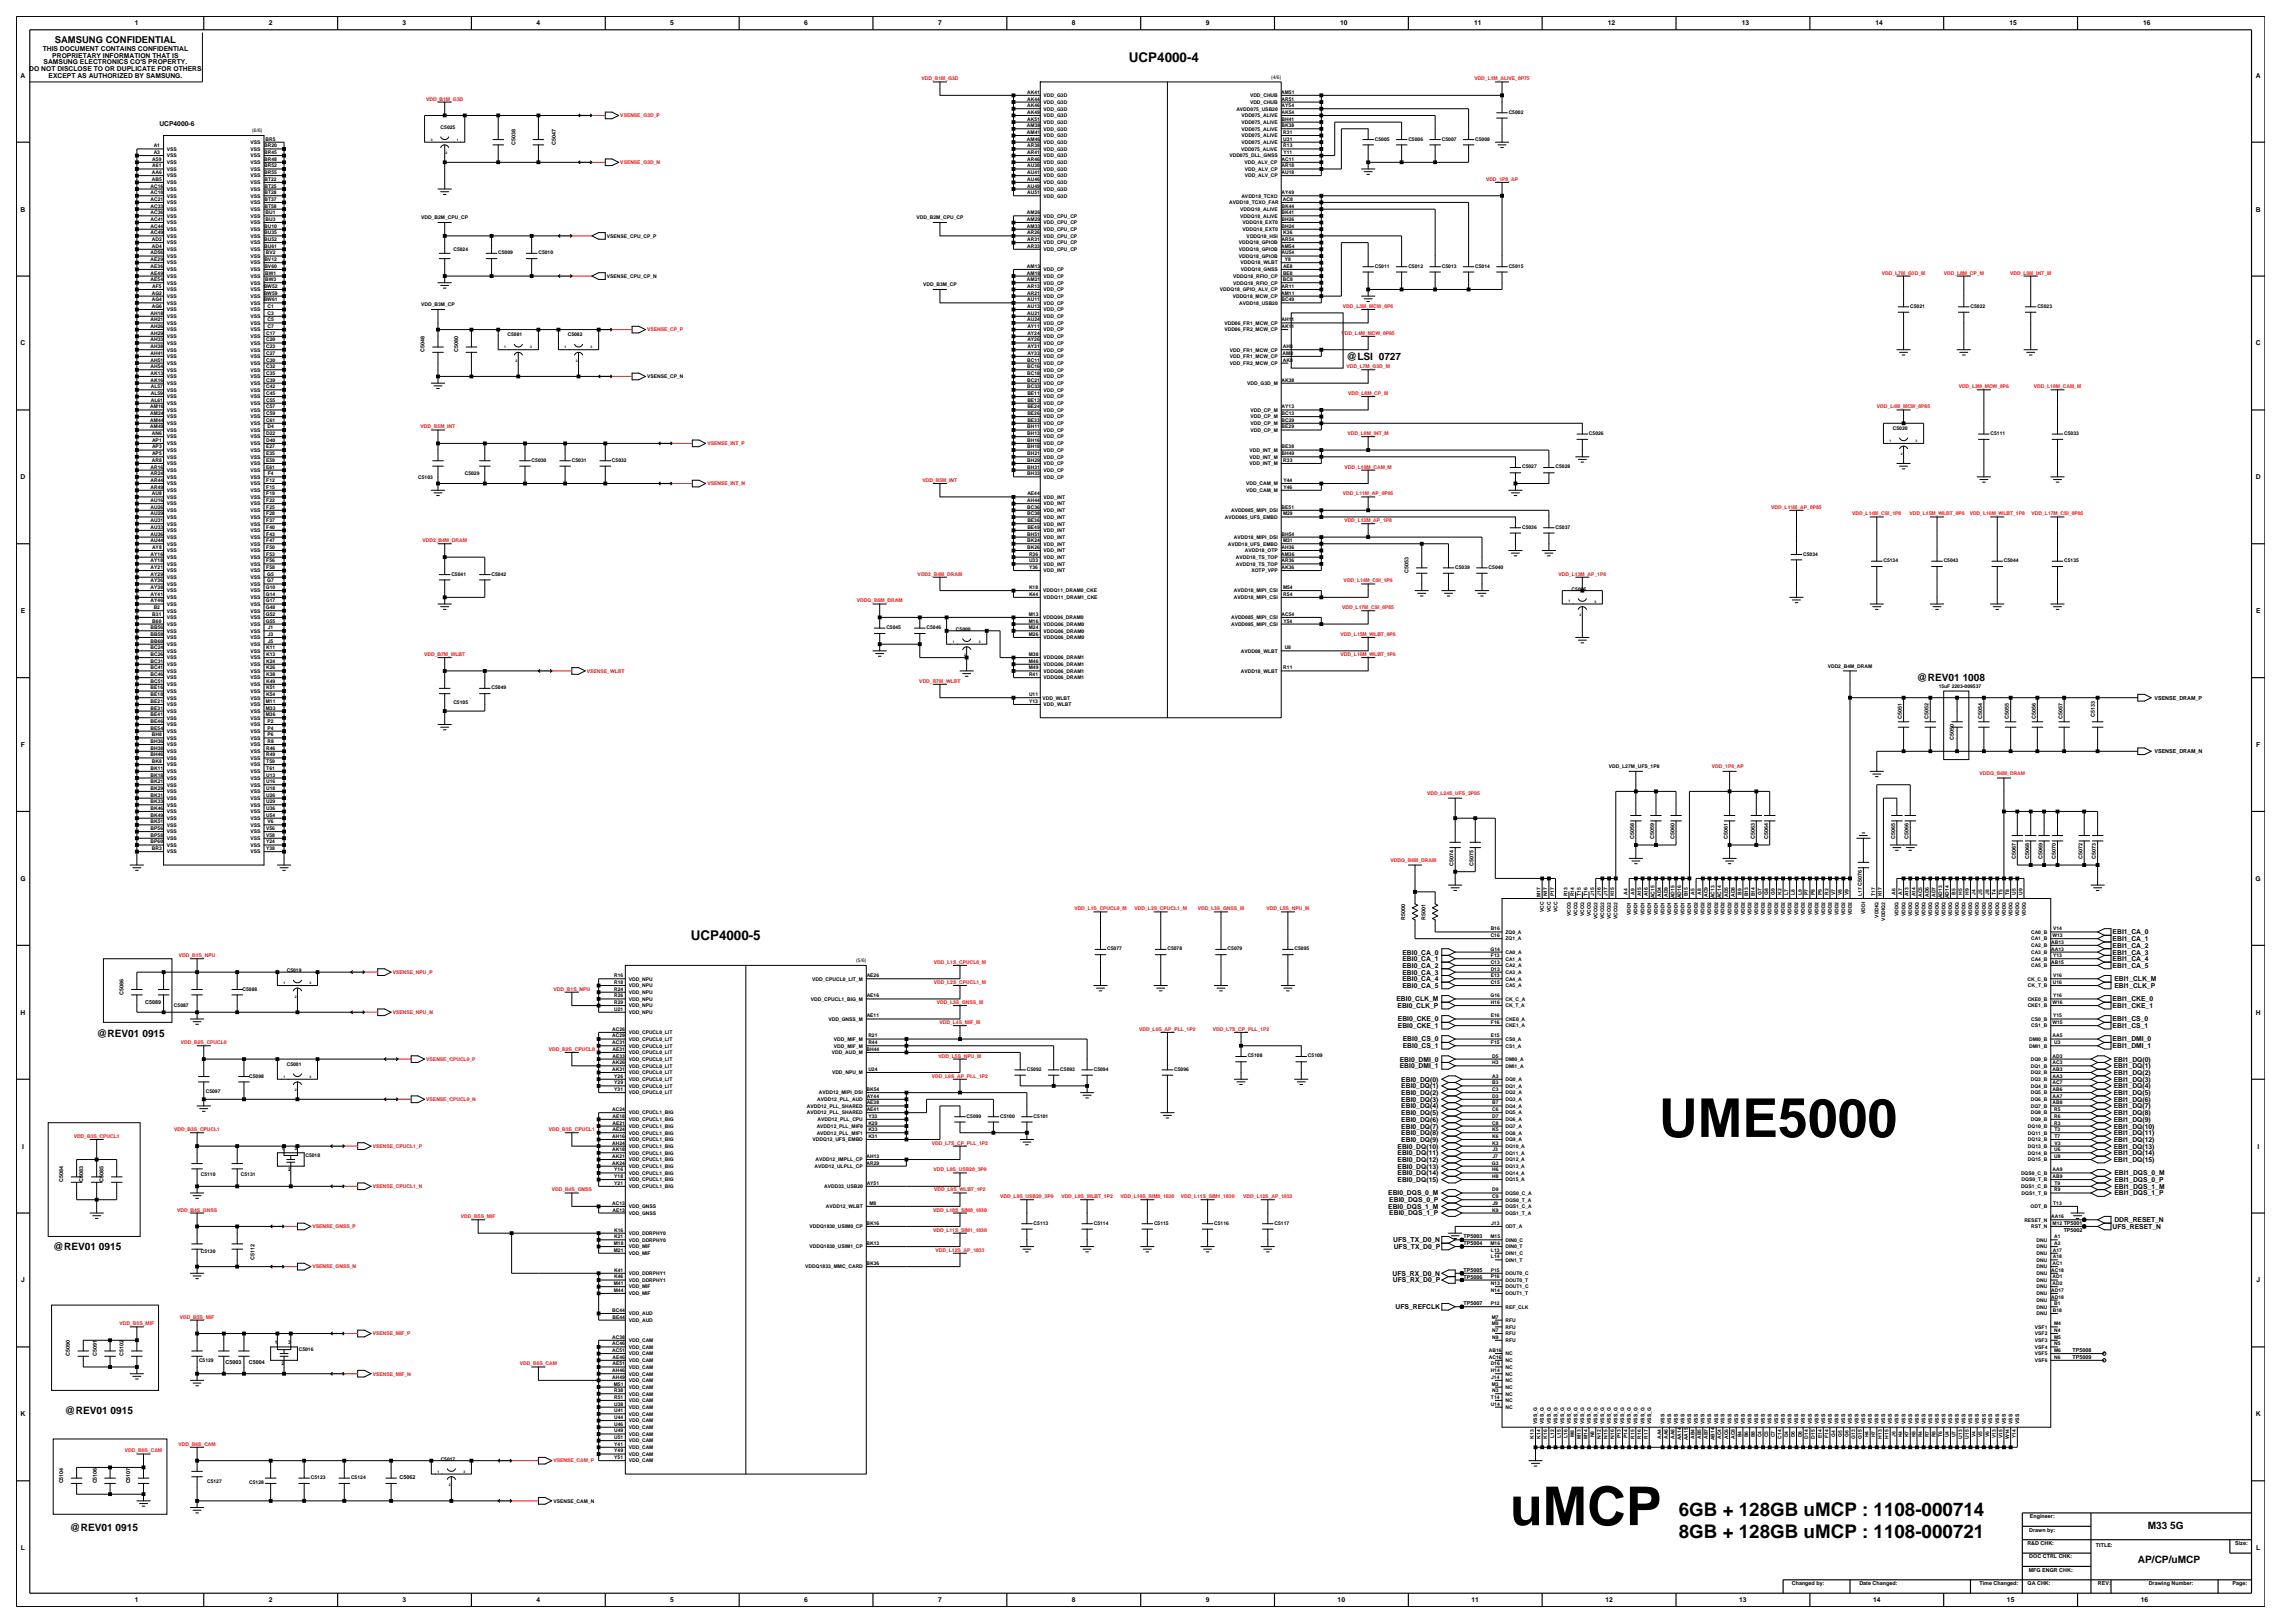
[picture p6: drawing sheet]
<svg xmlns="http://www.w3.org/2000/svg" width="420mm" height="297mm" viewBox="0 0 420 297" stroke-linecap="round" stroke-linejoin="round" font-family="sans-serif">
<defs><g id="words">
<g font-size="9.8">
<text x="303.6" y="208">UME5000</text>
<text x="276.3" y="279.1">uMCP</text>
</g>
<g font-size="3.4">
<text x="307.2" y="277.4">6GB + 128GB uMCP : 1108-000714</text>
<text x="307.2" y="281.4">8GB + 128GB uMCP : 1108-000721</text>
</g>
<g font-size="2.5">
<text x="206.6" y="11.3">UCP4000-4</text>
<text x="126.4" y="172">UCP4000-5</text>
</g>
<g font-size="1.9">
<text x="246.4" y="65.8">@LSI 0727</text>
<text x="350.8" y="124.6">@REV01 1008</text>
<text x="17.7" y="189.8">@REV01 0915</text>
<text x="9.7" y="228.7">@REV01 0915</text>
<text x="11.9" y="258.7">@REV01 0915</text>
<text x="12.8" y="280.1">@REV01 0915</text>
<text x="393.1" y="279.8">M33 5G</text>
<text x="391.2" y="286">AP/CP/uMCP</text>
</g>
<text font-size="1.7" x="10" y="7.8">SAMSUNG CONFIDENTIAL</text>
<g font-size="1.2">
<text x="24.7" y="4.7">1</text>
<text x="49.2" y="4.7">2</text>
<text x="73.7" y="4.7">3</text>
<text x="98.2" y="4.7">4</text>
<text x="122.7" y="4.7">5</text>
<text x="147.2" y="4.7">6</text>
<text x="171.7" y="4.7">7</text>
<text x="196.2" y="4.7">8</text>
<text x="220.7" y="4.7">9</text>
<text x="245.3" y="4.7">10</text>
<text x="269.8" y="4.7">11</text>
<text x="294.3" y="4.7">12</text>
<text x="318.7" y="4.7">13</text>
<text x="343.2" y="4.7">14</text>
<text x="367.7" y="4.7">15</text>
<text x="392.2" y="4.7">16</text>
<text x="7.8" y="9.3">THIS DOCUMENT CONTAINS CONFIDENTIAL</text>
<text x="8" y="11.8">SAMSUNG ELECTRONICS CO'S PROPERTY.</text>
<text x="9.6" y="10.6">PROPRIETARY INFORMATION THAT IS</text>
<text x="3.8" y="14.2">A</text>
<text x="5.4" y="13">DO NOT DISCLOSE TO OR DUPLICATE FOR OTHERS</text>
<text x="8.9" y="14.2">EXCEPT AS AUTHORIZED BY SAMSUNG.</text>
<text x="412.8" y="14.2">A</text>
<text x="29.2" y="23.1">UCP4000-6</text>
<text x="3.8" y="38.7">B</text>
<text x="412.8" y="38.7">B</text>
<text x="3.8" y="63.2">C</text>
<text x="412.8" y="63.2">C</text>
<text x="3.8" y="87.7">D</text>
<text x="412.8" y="87.7">D</text>
<text x="3.8" y="112.2">E</text>
<text x="412.9" y="112.2">E</text>
<text x="3.8" y="136.7">F</text>
<text x="412.9" y="136.7">F</text>
<text x="3.7" y="161.2">G</text>
<text x="412.8" y="161.2">G</text>
<text x="386.6" y="173.4">EBI1_CA_2</text>
<text x="386.6" y="172.2">EBI1_CA_1</text>
<text x="386.6" y="171">EBI1_CA_0</text>
<text x="256.7" y="174.7">EBI0_CA_0</text>
<text x="256.7" y="175.9">EBI0_CA_1</text>
<text x="256.7" y="177.1">EBI0_CA_2</text>
<text x="256.7" y="178.3">EBI0_CA_3</text>
<text x="256.7" y="179.5">EBI0_CA_4</text>
<text x="386.6" y="177.1">EBI1_CA_5</text>
<text x="386.6" y="174.7">EBI1_CA_3</text>
<text x="386.6" y="175.9">EBI1_CA_4</text>
<text x="386.9" y="179.5">EBI1_CLK_M</text>
<text x="3.8" y="185.7">H</text>
<text x="255.6" y="183.2">EBI0_CLK_M</text>
<text x="255.8" y="184.5">EBI0_CLK_P</text>
<text x="256.7" y="180.8">EBI0_CA_5</text>
<text x="386.6" y="183.2">EBI1_CKE_0</text>
<text x="386.6" y="184.5">EBI1_CKE_1</text>
<text x="386.9" y="180.8">EBI1_CLK_P</text>
<text x="412.8" y="185.7">H</text>
<text x="255.8" y="188.1">EBI0_CKE_1</text>
<text x="255.8" y="186.9">EBI0_CKE_0</text>
<text x="256.7" y="191.8">EBI0_CS_1</text>
<text x="256.7" y="190.6">EBI0_CS_0</text>
<text x="386.6" y="190.6">EBI1_DMI_0</text>
<text x="386.6" y="188.1">EBI1_CS_1</text>
<text x="386.6" y="191.8">EBI1_DMI_1</text>
<text x="386.6" y="186.9">EBI1_CS_0</text>
<text x="256.2" y="195.5">EBI0_DMI_1</text>
<text x="256.2" y="194.2">EBI0_DMI_0</text>
<text x="256.5" y="197.9">EBI0_DQ(0)</text>
<text x="386.8" y="196.7">EBI1_DQ(2)</text>
<text x="386.8" y="197.9">EBI1_DQ(3)</text>
<text x="386.8" y="194.2">EBI1_DQ(0)</text>
<text x="386.8" y="195.5">EBI1_DQ(1)</text>
<text x="256.5" y="199.1">EBI0_DQ(1)</text>
<text x="256.5" y="200.4">EBI0_DQ(2)</text>
<text x="256.5" y="201.6">EBI0_DQ(3)</text>
<text x="256.5" y="202.8">EBI0_DQ(4)</text>
<text x="386.8" y="200.4">EBI1_DQ(5)</text>
<text x="386.8" y="201.6">EBI1_DQ(6)</text>
<text x="386.8" y="199.1">EBI1_DQ(4)</text>
<text x="386.8" y="202.8">EBI1_DQ(7)</text>
<text x="256.5" y="209">EBI0_DQ(9)</text>
<text x="256.5" y="204">EBI0_DQ(5)</text>
<text x="256.5" y="205.3">EBI0_DQ(6)</text>
<text x="256.5" y="206.5">EBI0_DQ(7)</text>
<text x="256.5" y="207.7">EBI0_DQ(8)</text>
<text x="386.8" y="209">EBI1_DQ(12)</text>
<text x="386.8" y="207.7">EBI1_DQ(11)</text>
<text x="386.8" y="205.3">EBI1_DQ(9)</text>
<text x="386.8" y="204">EBI1_DQ(8)</text>
<text x="386.8" y="206.5">EBI1_DQ(10)</text>
<text x="4" y="210.2">I</text>
<text x="255.8" y="210.2">EBI0_DQ(10)</text>
<text x="255.8" y="211.4">EBI0_DQ(11)</text>
<text x="255.8" y="212.6">EBI0_DQ(12)</text>
<text x="255.8" y="213.8">EBI0_DQ(13)</text>
<text x="255.8" y="215.1">EBI0_DQ(14)</text>
<text x="386.8" y="210.2">EBI1_DQ(13)</text>
<text x="386.8" y="212.6">EBI1_DQ(15)</text>
<text x="386.8" y="211.4">EBI1_DQ(14)</text>
<text x="386.9" y="215.1">EBI1_DQS_0_M</text>
<text x="413.1" y="210.2">I</text>
<text x="254" y="221.2">EBI0_DQS_1_M</text>
<text x="254" y="218.7">EBI0_DQS_0_M</text>
<text x="254.3" y="220">EBI0_DQS_0_P</text>
<text x="255.8" y="216.3">EBI0_DQ(15)</text>
<text x="386.9" y="218.7">EBI1_DQS_1_P</text>
<text x="386.9" y="216.3">EBI1_DQS_0_P</text>
<text x="386.9" y="217.5">EBI1_DQS_1_M</text>
<text x="254.3" y="222.4">EBI0_DQS_1_P</text>
<text x="255" y="227.3">UFS_TX_D0_N</text>
<text x="386.6" y="224.9">UFS_RESET_N</text>
<text x="386.9" y="223.6">DDR_RESET_N</text>
<text x="254.8" y="233.4">UFS_RX_D0_N</text>
<text x="255.1" y="228.5">UFS_TX_D0_P</text>
<text x="3.9" y="234.7">J</text>
<text x="254.9" y="234.7">UFS_RX_D0_P</text>
<text x="255.4" y="239.6">UFS_REFCLK</text>
<text x="412.9" y="234.7">J</text>
<text x="3.8" y="259.2">K</text>
<text x="412.8" y="259.2">K</text>
<text x="3.8" y="283.7">L</text>
<text x="412.9" y="283.7">L</text>
<text x="24.7" y="293.2">1</text>
<text x="49.2" y="293.2">2</text>
<text x="73.7" y="293.2">3</text>
<text x="98.2" y="293.2">4</text>
<text x="122.7" y="293.2">5</text>
<text x="147.2" y="293.2">6</text>
<text x="171.7" y="293.2">7</text>
<text x="196.2" y="293.2">8</text>
<text x="220.7" y="293.2">9</text>
<text x="244.8" y="293.2">10</text>
<text x="269.3" y="293.2">11</text>
<text x="293.8" y="293.2">12</text>
<text x="318.3" y="293.2">13</text>
<text x="342.8" y="293.2">14</text>
<text x="367.3" y="293.2">15</text>
<text x="391.8" y="293.2">16</text>
</g>
<g font-size="1">
<text x="94.3" y="26.5" transform="rotate(-90 94.3 26.5)">C5038</text>
<text x="101.7" y="26.5" transform="rotate(-90 101.7 26.5)">C5047</text>
<text x="77.7" y="64.5" transform="rotate(-90 77.7 64.5)">C5048</text>
<text x="83.8" y="64.5" transform="rotate(-90 83.8 64.5)">C5080</text>
<text x="257.7" y="104.9" transform="rotate(-90 257.7 104.9)">C5053</text>
<text x="348.1" y="131.5" transform="rotate(-90 348.1 131.5)">C5051</text>
<text x="353" y="131.5" transform="rotate(-90 353 131.5)">C5052</text>
<text x="362.8" y="131.5" transform="rotate(-90 362.8 131.5)">C5054</text>
<text x="367.6" y="131.5" transform="rotate(-90 367.6 131.5)">C5055</text>
<text x="372.6" y="131.5" transform="rotate(-90 372.6 131.5)">C5056</text>
<text x="377.5" y="131.5" transform="rotate(-90 377.5 131.5)">C5057</text>
<text x="383.4" y="131.2" transform="rotate(-90 383.4 131.2)">C5133</text>
<text x="394.3" y="128">VSENSE_DRAM_P</text>
<text x="357.5" y="135.3" transform="rotate(-90 357.5 135.3)">C5050</text>
<text x="394.3" y="137.8">VSENSE_DRAM_N</text>
<text x="299.1" y="153.5" transform="rotate(-90 299.1 153.5)">C5058</text>
<text x="302.7" y="153.5" transform="rotate(-90 302.7 153.5)">C5059</text>
<text x="306.4" y="153.5" transform="rotate(-90 306.4 153.5)">C5060</text>
<text x="316.2" y="153.5" transform="rotate(-90 316.2 153.5)">C5061</text>
<text x="321.1" y="153.5" transform="rotate(-90 321.1 153.5)">C5063</text>
<text x="323.6" y="153.5" transform="rotate(-90 323.6 153.5)">C5064</text>
<text x="346.8" y="153.5" transform="rotate(-90 346.8 153.5)">C5065</text>
<text x="349.3" y="153.5" transform="rotate(-90 349.3 153.5)">C5066</text>
<text x="266" y="158.4" transform="rotate(-90 266 158.4)">C5074</text>
<text x="269.7" y="158.4" transform="rotate(-90 269.7 158.4)">C5075</text>
<text x="368.9" y="157.2" transform="rotate(-90 368.9 157.2)">C5067</text>
<text x="371.3" y="157.2" transform="rotate(-90 371.3 157.2)">C5068</text>
<text x="373.8" y="157.2" transform="rotate(-90 373.8 157.2)">C5069</text>
<text x="376.2" y="157.2" transform="rotate(-90 376.2 157.2)">C5070</text>
<text x="381.1" y="157.2" transform="rotate(-90 381.1 157.2)">C5072</text>
<text x="383.6" y="157.2" transform="rotate(-90 383.6 157.2)">C5073</text>
<text x="257.2" y="168.3" transform="rotate(-90 257.2 168.3)">R5000</text>
<text x="260.8" y="168.3" transform="rotate(-90 260.8 168.3)">R5001</text>
<text x="22.6" y="182.1" transform="rotate(-90 22.6 182.1)">C5086</text>
<text x="26.6" y="183.7">C5089</text>
<text x="11.6" y="216.3" transform="rotate(-90 11.6 216.3)">C5084</text>
<text x="15.2" y="216.3" transform="rotate(-90 15.2 216.3)">C5083</text>
<text x="18.9" y="216.3" transform="rotate(-90 18.9 216.3)">C5085</text>
<text x="267.8" y="227.8">TP5004</text>
<text x="267.8" y="226.6">TP5003</text>
<text x="377.7" y="225.4">TP5002</text>
<text x="46.6" y="230.5" transform="rotate(-90 46.6 230.5)">C5112</text>
<text x="267.8" y="232.7">TP5005</text>
<text x="267.8" y="234">TP5006</text>
<text x="267.8" y="238.9">TP5007</text>
<text x="12.8" y="248.2" transform="rotate(-90 12.8 248.2)">C5090</text>
<text x="17.7" y="248.2" transform="rotate(-90 17.7 248.2)">C5091</text>
<text x="22.6" y="248.2" transform="rotate(-90 22.6 248.2)">C5102</text>
<text x="41.3" y="249.5">C5003</text>
<text x="45.6" y="249.5">C5004</text>
<text x="379.3" y="248.7">TP5009</text>
<text x="379.3" y="247.4">TP5008</text>
<text x="11.6" y="271.4" transform="rotate(-90 11.6 271.4)">C5104</text>
<text x="17.7" y="271.4" transform="rotate(-90 17.7 271.4)">C5106</text>
<text x="23.8" y="271.4" transform="rotate(-90 23.8 271.4)">C5107</text>
<text x="73.1" y="270.7">C5062</text>
<text x="371.4" y="280.2">Drawn by:</text>
<text x="371.5" y="277.8">Engineer:</text>
<text x="371" y="282.7">R&amp;D CHK:</text>
<text x="371.3" y="287.6">MFG ENGR CHK:</text>
<text x="371.4" y="285.2">DOC CTRL CHK:</text>
<text x="383.6" y="283">TITLE:</text>
<text x="409.1" y="282.7">Size:</text>
<text x="327.9" y="290.1">Changed by:</text>
<text x="340.3" y="290.1">Date Changed:</text>
<text x="362.2" y="290.1">Time Changed:</text>
<text x="371.1" y="290.1">QA CHK:</text>
<text x="383.9" y="290.1">REV:</text>
<text x="393.2" y="290.1">Drawing Number:</text>
<text x="408.6" y="290.1">Page:</text>
</g>
<g font-size=".9" fill="#f00">
<text x="168.6" y="14.7">VDD_B1M_G3D</text>
<text x="269.8" y="14.7">VDD_L1M_ALIVE_0P75</text>
<text x="78" y="18.4">VDD_B1M_G3D</text>
<text x="113.5" y="21.5">VSENSE_G3D_P</text>
<text x="113.5" y="30">VSENSE_G3D_N</text>
<text x="272" y="33.1">VDD_1P8_AP</text>
<text x="344.4" y="50.2">VDD_L7M_G3D_M</text>
<text x="355.7" y="50.2">VDD_L8M_CP_M</text>
<text x="367.9" y="50.2">VDD_L9M_INT_M</text>
<text x="245.8" y="56.4">VDD_L3M_MCW_0P6</text>
<text x="118.4" y="60.6">VSENSE_CP_P</text>
<text x="245.5" y="61.3">VDD_L4M_MCW_0P85</text>
<text x="246.4" y="67.4">VDD_L7M_G3D_M</text>
<text x="358.4" y="71.1">VDD_L3M_MCW_0P6</text>
<text x="372.2" y="71.1">VDD_L10M_CAM_M</text>
<text x="246.7" y="72.3">VDD_L8M_CP_M</text>
<text x="343.5" y="74.7">VDD_L4M_MCW_0P85</text>
<text x="77" y="78.4">VDD_B5M_INT</text>
<text x="129.5" y="81.5">VSENSE_INT_P</text>
<text x="246.6" y="79.6">VDD_L9M_INT_M</text>
<text x="129.5" y="88.8">VSENSE_INT_N</text>
<text x="168.8" y="88.2">VDD_B5M_INT</text>
<text x="246.1" y="85.8">VDD_L10M_CAM_M</text>
<text x="245.8" y="90.6">VDD_L11M_AP_0P85</text>
<text x="246" y="95.5">VDD_L13M_AP_1P8</text>
<text x="324.2" y="93.1">VDD_L11M_AP_0P85</text>
<text x="339" y="94.3">VDD_L14M_CSI_1P8</text>
<text x="349.4" y="94.3">VDD_L15M_WLBT_0P8</text>
<text x="360.5" y="94.3">VDD_L16M_WLBT_1P8</text>
<text x="371.8" y="94.3">VDD_L17M_CSI_0P85</text>
<text x="77.3" y="99.2">VDD2_B4M_DRAM</text>
<text x="167.9" y="105.4">VDD2_B4M_DRAM</text>
<text x="245.9" y="106.6">VDD_L14M_CSI_1P8</text>
<text x="285.2" y="105.4">VDD_L13M_AP_1P8</text>
<text x="156.8" y="110.2">VDDQ_B6M_DRAM</text>
<text x="245.6" y="111.5">VDD_L17M_CSI_0P85</text>
<text x="245.3" y="116.4">VDD_L15M_WLBT_0P8</text>
<text x="77.6" y="120">VDD_B7M_WLBT</text>
<text x="107.4" y="123.1">VSENSE_WLBT</text>
<text x="168.2" y="124.9">VDD_B7M_WLBT</text>
<text x="245.3" y="120">VDD_L16M_WLBT_1P8</text>
<text x="313.3" y="140.6">VDD_1P8_AP</text>
<text x="362.3" y="141.8">VDDQ_B6M_DRAM</text>
<text x="261.2" y="145.5">VDD_L24S_UFS_2P95</text>
<text x="254.5" y="157.7">VDDQ_B6M_DRAM</text>
<text x="196.6" y="166.6">VDD_L1S_CPUCL0_M</text>
<text x="207.6" y="166.6">VDD_L2S_CPUCL1_M</text>
<text x="219.2" y="166.6">VDD_L3S_GNSS_M</text>
<text x="231.8" y="166.6">VDD_L5S_NPU_M</text>
<text x="32.7" y="175.1">VDD_B1S_NPU</text>
<text x="71.9" y="178.2">VSENSE_NPU_P</text>
<text x="170.9" y="176.4">VDD_L1S_CPUCL0_M</text>
<text x="71.9" y="185.6">VSENSE_NPU_N</text>
<text x="101.3" y="181.3">VDD_B1S_NPU</text>
<text x="170.9" y="180.1">VDD_L2S_CPUCL1_M</text>
<text x="171.4" y="183.7">VDD_L3S_GNSS_M</text>
<text x="33.1" y="191.1">VDD_B2S_CPUCL0</text>
<text x="171.9" y="187.4">VDD_L4S_MIF_M</text>
<text x="208.5" y="188.6">VDD_L6S_AP_PLL_1P2</text>
<text x="222" y="188.6">VDD_L7S_CP_PLL_1P2</text>
<text x="78" y="194.1">VSENSE_CPUCL0_P</text>
<text x="100.4" y="192.3">VDD_B2S_CPUCL0</text>
<text x="170.5" y="197.2">VDD_L6S_AP_PLL_1P2</text>
<text x="171.8" y="193.5">VDD_L5S_NPU_M</text>
<text x="78" y="201.5">VSENSE_CPUCL0_N</text>
<text x="13.5" y="208.2">VDD_B3S_CPUCL1</text>
<text x="31.9" y="207">VDD_B3S_CPUCL1</text>
<text x="100.4" y="207">VDD_B3S_CPUCL1</text>
<text x="170.5" y="209.4">VDD_L7S_CP_PLL_1P2</text>
<text x="68.2" y="210.1">VSENSE_CPUCL1_P</text>
<text x="170.8" y="214.3">VDD_L8S_USB20_3P0</text>
<text x="32.4" y="221.7">VDD_B4S_GNSS</text>
<text x="68.2" y="217.4">VSENSE_CPUCL1_N</text>
<text x="101" y="218">VDD_B4S_GNSS</text>
<text x="170.8" y="221.7">VDD_L10S_SIM0_1830</text>
<text x="171" y="218">VDD_L9S_WLBT_1P2</text>
<text x="183.1" y="219.2">VDD_L8S_USB20_3P0</text>
<text x="194.2" y="219.2">VDD_L9S_WLBT_1P2</text>
<text x="205.1" y="219.2">VDD_L10S_SIM0_1830</text>
<text x="216.1" y="219.2">VDD_L11S_SIM1_1830</text>
<text x="227.5" y="219.2">VDD_L12S_AP_1833</text>
<text x="57.2" y="224.7">VSENSE_GNSS_P</text>
<text x="84.3" y="222.9">VDD_B5S_MIF</text>
<text x="170.8" y="225.4">VDD_L11S_SIM1_1830</text>
<text x="57.2" y="232.1">VSENSE_GNSS_N</text>
<text x="171.2" y="229">VDD_L12S_AP_1833</text>
<text x="21.9" y="242.5">VDD_B5S_MIF</text>
<text x="32.9" y="241.3">VDD_B5S_MIF</text>
<text x="68.2" y="244.3">VSENSE_MIF_P</text>
<text x="68.2" y="251.7">VSENSE_MIF_N</text>
<text x="95.1" y="249.9">VDD_B6S_CAM</text>
<text x="22.8" y="265.8">VDD_B6S_CAM</text>
<text x="32.7" y="264.6">VDD_B6S_CAM</text>
<text x="101.3" y="267.6">VSENSE_CAM_P</text>
</g>
<g font-size=".9">
<text x="188" y="17.2">AK41</text>
<text x="191" y="17.8">VDD_G3D</text>
<text x="228.8" y="17.8">VDD_CHUB</text>
<text x="232.6" y="14.4">(4/6)</text>
<text x="234.5" y="17.2">AM51</text>
<text x="80.6" y="23.6">C5025</text>
<text x="187.9" y="23.3">AM38</text>
<text x="188" y="18.4">AK44</text>
<text x="188" y="19.6">AK46</text>
<text x="188" y="20.8">AK49</text>
<text x="188" y="22.1">AK51</text>
<text x="191" y="23.9">VDD_G3D</text>
<text x="191" y="19">VDD_G3D</text>
<text x="191" y="20.2">VDD_G3D</text>
<text x="191" y="21.5">VDD_G3D</text>
<text x="191" y="22.7">VDD_G3D</text>
<text x="226.3" y="20.2">AVDD075_USB20</text>
<text x="227.2" y="23.9">VDD075_ALIVE</text>
<text x="227.2" y="22.7">VDD075_ALIVE</text>
<text x="227.2" y="21.5">VDD075_ALIVE</text>
<text x="228.8" y="19">VDD_CHUB</text>
<text x="234.5" y="23.3">BK38</text>
<text x="234.5" y="22.1">BH41</text>
<text x="234.5" y="18.4">AR51</text>
<text x="234.5" y="20.8">AK54</text>
<text x="234.5" y="19.6">AY54</text>
<text x="276.1" y="20.8">C5002</text>
<text x="27.9" y="29.4">A59</text>
<text x="28.1" y="27">A1</text>
<text x="28.1" y="28.2">A3</text>
<text x="30.6" y="27.6">VSS</text>
<text x="30.6" y="28.8">VSS</text>
<text x="45.9" y="27.6">VSS</text>
<text x="45.9" y="28.8">VSS</text>
<text x="45.9" y="26.3">VSS</text>
<text x="46.2" y="24.2">(6/6)</text>
<text x="48.4" y="27">BR20</text>
<text x="48.4" y="28.2">BR45</text>
<text x="48.4" y="29.4">BR48</text>
<text x="48.6" y="25.7">BR5</text>
<text x="187.9" y="24.5">AM41</text>
<text x="187.9" y="25.7">AM46</text>
<text x="188" y="29.4">AR46</text>
<text x="188" y="27">AR38</text>
<text x="188" y="28.2">AR41</text>
<text x="191" y="27.6">VDD_G3D</text>
<text x="191" y="28.8">VDD_G3D</text>
<text x="191" y="25.1">VDD_G3D</text>
<text x="191" y="26.3">VDD_G3D</text>
<text x="225" y="28.8">VDD075_DLL_GNSS</text>
<text x="227.1" y="27.6">VDD075_ALIVE</text>
<text x="227.2" y="26.3">VDD075_ALIVE</text>
<text x="227.2" y="25.1">VDD075_ALIVE</text>
<text x="234.5" y="29.4">AC11</text>
<text x="234.8" y="25.7">U31</text>
<text x="234.8" y="27">R13</text>
<text x="234.8" y="24.5">R31</text>
<text x="234.9" y="28.2">Y11</text>
<text x="251.6" y="25.7">C5005</text>
<text x="257.7" y="25.7">C5006</text>
<text x="263.9" y="25.7">C5007</text>
<text x="270" y="25.7">C5008</text>
<text x="27.5" y="35.5">AC18</text>
<text x="27.5" y="34.3">AC16</text>
<text x="27.8" y="31.9">AA6</text>
<text x="27.8" y="33.1">AB5</text>
<text x="27.9" y="30.6">A61</text>
<text x="30.6" y="30">VSS</text>
<text x="30.6" y="31.3">VSS</text>
<text x="30.6" y="32.5">VSS</text>
<text x="30.6" y="33.7">VSS</text>
<text x="30.6" y="34.9">VSS</text>
<text x="45.9" y="32.5">VSS</text>
<text x="45.9" y="33.7">VSS</text>
<text x="45.9" y="34.9">VSS</text>
<text x="45.9" y="30">VSS</text>
<text x="45.9" y="31.3">VSS</text>
<text x="48.4" y="31.9">BR55</text>
<text x="48.4" y="30.6">BR52</text>
<text x="48.4" y="33.1">BT22</text>
<text x="48.4" y="34.3">BT25</text>
<text x="48.4" y="35.5">BT28</text>
<text x="188" y="30.6">AU38</text>
<text x="188" y="31.9">AU41</text>
<text x="188" y="33.1">AU46</text>
<text x="188" y="34.3">AU49</text>
<text x="188" y="35.5">AU51</text>
<text x="191" y="31.3">VDD_G3D</text>
<text x="191" y="32.5">VDD_G3D</text>
<text x="191" y="33.7">VDD_G3D</text>
<text x="191" y="34.9">VDD_G3D</text>
<text x="191" y="30">VDD_G3D</text>
<text x="227.7" y="30">VDD_ALV_CP</text>
<text x="227.8" y="32.5">VDD_ALV_CP</text>
<text x="227.8" y="31.3">VDD_ALV_CP</text>
<text x="234.5" y="31.9">AU18</text>
<text x="234.5" y="30.6">AR18</text>
<text x="234.5" y="35.5">AY49</text>
<text x="27.5" y="36.8">AC21</text>
<text x="27.5" y="38">AC33</text>
<text x="27.5" y="39.2">AC36</text>
<text x="27.5" y="40.4">AC41</text>
<text x="27.5" y="41.7">AC44</text>
<text x="30.6" y="36.2">VSS</text>
<text x="30.6" y="37.4">VSS</text>
<text x="30.6" y="38.6">VSS</text>
<text x="30.6" y="39.8">VSS</text>
<text x="30.6" y="41">VSS</text>
<text x="45.9" y="41">VSS</text>
<text x="45.9" y="36.2">VSS</text>
<text x="45.9" y="37.4">VSS</text>
<text x="45.9" y="38.6">VSS</text>
<text x="45.9" y="39.8">VSS</text>
<text x="48.4" y="41.7">BU10</text>
<text x="48.4" y="36.8">BT37</text>
<text x="48.4" y="38">BT58</text>
<text x="48.6" y="40.4">BU3</text>
<text x="48.6" y="39.2">BU1</text>
<text x="77.1" y="40.1">VDD_B2M_CPU_CP</text>
<text x="167.7" y="40.1">VDD_B2M_CPU_CP</text>
<text x="187.9" y="39.2">AM26</text>
<text x="187.9" y="40.4">AM29</text>
<text x="187.9" y="41.7">AM33</text>
<text x="191" y="36.2">VDD_G3D</text>
<text x="191" y="39.8">VDD_CPU_CP</text>
<text x="191" y="41">VDD_CPU_CP</text>
<text x="225" y="37.4">AVDD18_TCXO_FAR</text>
<text x="227" y="39.8">VDDQ18_ALIVE</text>
<text x="227" y="38.6">VDDQ18_ALIVE</text>
<text x="227.2" y="36.2">AVDD18_TCXO</text>
<text x="227.4" y="41">VDDQ18_EXT0</text>
<text x="234.5" y="39.2">BK41</text>
<text x="234.5" y="38">BK44</text>
<text x="234.5" y="41.7">BH24</text>
<text x="234.5" y="40.4">BH26</text>
<text x="234.8" y="36.8">AC8</text>
<text x="27.5" y="46.6">AD56</text>
<text x="27.5" y="42.9">AC49</text>
<text x="27.6" y="47.8">AE29</text>
<text x="27.8" y="45.3">AD4</text>
<text x="27.8" y="44.1">AD2</text>
<text x="30.6" y="45.9">VSS</text>
<text x="30.6" y="47.2">VSS</text>
<text x="30.6" y="42.3">VSS</text>
<text x="30.6" y="43.5">VSS</text>
<text x="30.6" y="44.7">VSS</text>
<text x="45.9" y="43.5">VSS</text>
<text x="45.9" y="44.7">VSS</text>
<text x="45.9" y="45.9">VSS</text>
<text x="45.9" y="47.2">VSS</text>
<text x="45.9" y="42.3">VSS</text>
<text x="48.4" y="42.9">BU35</text>
<text x="48.4" y="44.1">BU52</text>
<text x="48.4" y="45.3">BU61</text>
<text x="48.4" y="47.8">BV12</text>
<text x="48.6" y="46.6">BV2</text>
<text x="83" y="45.8">C5024</text>
<text x="91.2" y="46.5">C5009</text>
<text x="98.5" y="46.5">C5010</text>
<text x="111.1" y="43.5">VSENSE_CPU_CP_P</text>
<text x="188" y="42.9">AR26</text>
<text x="188" y="44.1">AR31</text>
<text x="188" y="45.3">AR33</text>
<text x="191" y="43.5">VDD_CPU_CP</text>
<text x="191" y="44.7">VDD_CPU_CP</text>
<text x="191" y="45.9">VDD_CPU_CP</text>
<text x="191" y="42.3">VDD_CPU_CP</text>
<text x="226.7" y="47.2">VDDQ18_GPIOB</text>
<text x="226.7" y="44.7">VDDQ18_GPIOB</text>
<text x="226.7" y="45.9">VDDQ18_GPIOB</text>
<text x="227.4" y="42.3">VDDQ18_EXT0</text>
<text x="228.1" y="43.5">VDDQ18_HSI</text>
<text x="234.5" y="45.3">AM54</text>
<text x="234.5" y="46.6">AU54</text>
<text x="234.5" y="44.1">AR54</text>
<text x="234.8" y="42.9">K36</text>
<text x="235.1" y="47.8">Y8</text>
<text x="27.6" y="49">AE36</text>
<text x="27.6" y="50.2">AE49</text>
<text x="27.6" y="51.5">AE54</text>
<text x="27.8" y="53.9">AG2</text>
<text x="27.8" y="52.7">AF5</text>
<text x="30.6" y="48.4">VSS</text>
<text x="30.6" y="49.6">VSS</text>
<text x="30.6" y="50.8">VSS</text>
<text x="30.6" y="52.1">VSS</text>
<text x="30.6" y="53.3">VSS</text>
<text x="45.9" y="52.1">VSS</text>
<text x="45.9" y="53.3">VSS</text>
<text x="45.9" y="48.4">VSS</text>
<text x="45.9" y="49.6">VSS</text>
<text x="45.9" y="50.8">VSS</text>
<text x="48.3" y="52.7">BW52</text>
<text x="48.3" y="53.9">BW59</text>
<text x="48.4" y="49">BV60</text>
<text x="48.5" y="51.5">BW3</text>
<text x="48.5" y="50.2">BW1</text>
<text x="111.1" y="50.8">VSENSE_CPU_CP_N</text>
<text x="168.9" y="52.4">VDD_B3M_CP</text>
<text x="187.9" y="49">AM13</text>
<text x="187.9" y="50.2">AM18</text>
<text x="187.9" y="51.5">AM21</text>
<text x="188" y="53.9">AR21</text>
<text x="188" y="52.7">AR13</text>
<text x="191" y="53.3">VDD_CP</text>
<text x="191" y="49.6">VDD_CP</text>
<text x="191" y="50.8">VDD_CP</text>
<text x="191" y="52.1">VDD_CP</text>
<text x="223.3" y="53.3">VDDQ18_GPIO_ALV_CP</text>
<text x="225.7" y="50.8">VDDQ18_RFIO_CP</text>
<text x="225.7" y="52.1">VDDQ18_RFIO_CP</text>
<text x="227" y="48.4">VDDQ18_WLBT</text>
<text x="227.1" y="49.6">VDDQ18_GNSS</text>
<text x="234.5" y="53.9">AM11</text>
<text x="234.5" y="52.7">AR11</text>
<text x="234.8" y="51.5">BC8</text>
<text x="234.8" y="50.2">BE8</text>
<text x="234.8" y="49">AE8</text>
<text x="251.6" y="49">C5011</text>
<text x="257.7" y="49">C5012</text>
<text x="263.9" y="49">C5013</text>
<text x="270" y="49">C5014</text>
<text x="276.1" y="49">C5015</text>
<text x="27.5" y="57.6">AH18</text>
<text x="27.5" y="58.8">AH21</text>
<text x="27.8" y="55.1">AG4</text>
<text x="27.8" y="56.4">AG6</text>
<text x="30.6" y="55.8">VSS</text>
<text x="30.6" y="57">VSS</text>
<text x="30.6" y="58.2">VSS</text>
<text x="30.6" y="59.4">VSS</text>
<text x="30.6" y="54.5">VSS</text>
<text x="45.9" y="59.4">VSS</text>
<text x="45.9" y="58.2">VSS</text>
<text x="45.9" y="54.5">VSS</text>
<text x="45.9" y="55.8">VSS</text>
<text x="45.9" y="57">VSS</text>
<text x="48.3" y="55.1">BW61</text>
<text x="48.9" y="58.8">C5</text>
<text x="48.9" y="57.6">C3</text>
<text x="48.9" y="56.4">C1</text>
<text x="77.1" y="56.1">VDD_B3M_CP</text>
<text x="188" y="55.1">AU11</text>
<text x="188" y="56.4">AU13</text>
<text x="188" y="57.6">AU21</text>
<text x="188" y="58.8">AU24</text>
<text x="191" y="55.8">VDD_CP</text>
<text x="191" y="57">VDD_CP</text>
<text x="191" y="58.2">VDD_CP</text>
<text x="191" y="59.4">VDD_CP</text>
<text x="191" y="54.5">VDD_CP</text>
<text x="224.1" y="59.4">VDD06_FR1_MCW_CP</text>
<text x="225.6" y="54.5">VDDQ18_MCW_CP</text>
<text x="226.8" y="55.8">AVDD18_USB20</text>
<text x="234.5" y="55.1">BC49</text>
<text x="234.5" y="58.8">AH11</text>
<text x="349.6" y="56.3">C5021</text>
<text x="360.6" y="56.3">C5022</text>
<text x="372.9" y="56.3">C5023</text>
<text x="27.5" y="64.9">AH41</text>
<text x="27.5" y="60">AH26</text>
<text x="27.5" y="61.3">AH29</text>
<text x="27.5" y="62.5">AH33</text>
<text x="27.5" y="63.7">AH38</text>
<text x="30.6" y="65.5">VSS</text>
<text x="30.6" y="60.6">VSS</text>
<text x="30.6" y="61.9">VSS</text>
<text x="30.6" y="63.1">VSS</text>
<text x="30.6" y="64.3">VSS</text>
<text x="45.9" y="60.6">VSS</text>
<text x="45.9" y="65.5">VSS</text>
<text x="45.9" y="61.9">VSS</text>
<text x="45.9" y="63.1">VSS</text>
<text x="45.9" y="64.3">VSS</text>
<text x="48.7" y="64.9">C27</text>
<text x="48.7" y="61.3">C17</text>
<text x="48.7" y="62.5">C20</text>
<text x="48.7" y="63.7">C23</text>
<text x="48.9" y="60">C7</text>
<text x="92.9" y="61.5">C5081</text>
<text x="103.9" y="61.5">C5082</text>
<text x="188" y="61.3">AY24</text>
<text x="188" y="62.5">AY26</text>
<text x="188" y="63.7">AY31</text>
<text x="188" y="64.9">AY33</text>
<text x="188" y="60">AY11</text>
<text x="191" y="61.9">VDD_CP</text>
<text x="191" y="63.1">VDD_CP</text>
<text x="191" y="64.3">VDD_CP</text>
<text x="191" y="65.5">VDD_CP</text>
<text x="191" y="60.6">VDD_CP</text>
<text x="224.1" y="60.6">VDD06_FR2_MCW_CP</text>
<text x="225.1" y="65.5">VDD_FR1_MCW_CP</text>
<text x="225.1" y="64.3">VDD_FR1_MCW_CP</text>
<text x="234.5" y="60">AK11</text>
<text x="234.7" y="64.9">AM8</text>
<text x="234.8" y="63.7">AH8</text>
<text x="27.5" y="66.2">AH51</text>
<text x="27.5" y="67.4">AH54</text>
<text x="27.5" y="68.6">AK13</text>
<text x="27.5" y="69.8">AK16</text>
<text x="27.6" y="71.1">AL57</text>
<text x="30.6" y="66.8">VSS</text>
<text x="30.6" y="68">VSS</text>
<text x="30.6" y="69.2">VSS</text>
<text x="30.6" y="70.4">VSS</text>
<text x="30.6" y="71.7">VSS</text>
<text x="45.9" y="66.8">VSS</text>
<text x="45.9" y="68">VSS</text>
<text x="45.9" y="69.2">VSS</text>
<text x="45.9" y="70.4">VSS</text>
<text x="45.9" y="71.7">VSS</text>
<text x="48.7" y="66.2">C30</text>
<text x="48.7" y="67.4">C32</text>
<text x="48.7" y="68.6">C35</text>
<text x="48.7" y="69.8">C39</text>
<text x="48.7" y="71.1">C42</text>
<text x="118.4" y="69.2">VSENSE_CP_N</text>
<text x="188" y="67.4">BC16</text>
<text x="188" y="68.6">BC18</text>
<text x="188" y="69.8">BC21</text>
<text x="188" y="71.1">BC33</text>
<text x="188" y="66.2">BC11</text>
<text x="191" y="68">VDD_CP</text>
<text x="191" y="69.2">VDD_CP</text>
<text x="191" y="70.4">VDD_CP</text>
<text x="191" y="71.7">VDD_CP</text>
<text x="191" y="66.8">VDD_CP</text>
<text x="225.1" y="66.8">VDD_FR2_MCW_CP</text>
<text x="228.3" y="70.4">VDD_G3D_M</text>
<text x="234.5" y="69.8">AK38</text>
<text x="234.8" y="66.2">AK8</text>
<text x="27.5" y="74.7">AM16</text>
<text x="27.5" y="75.9">AM24</text>
<text x="27.5" y="77.2">AM44</text>
<text x="27.6" y="72.3">AL59</text>
<text x="27.6" y="73.5">AL61</text>
<text x="30.6" y="75.3">VSS</text>
<text x="30.6" y="76.6">VSS</text>
<text x="30.6" y="77.8">VSS</text>
<text x="30.6" y="72.9">VSS</text>
<text x="30.6" y="74.1">VSS</text>
<text x="45.9" y="74.1">VSS</text>
<text x="45.9" y="75.3">VSS</text>
<text x="45.9" y="76.6">VSS</text>
<text x="45.9" y="77.8">VSS</text>
<text x="45.9" y="72.9">VSS</text>
<text x="48.7" y="73.5">C55</text>
<text x="48.7" y="74.7">C57</text>
<text x="48.7" y="75.9">C59</text>
<text x="48.7" y="77.2">C61</text>
<text x="48.7" y="72.3">C45</text>
<text x="188" y="72.3">BE11</text>
<text x="188" y="73.5">BE13</text>
<text x="188" y="74.7">BE24</text>
<text x="188" y="75.9">BE26</text>
<text x="188" y="77.2">BE33</text>
<text x="191" y="72.9">VDD_CP</text>
<text x="191" y="74.1">VDD_CP</text>
<text x="191" y="75.3">VDD_CP</text>
<text x="191" y="76.6">VDD_CP</text>
<text x="191" y="77.8">VDD_CP</text>
<text x="228.9" y="77.8">VDD_CP_M</text>
<text x="228.9" y="76.6">VDD_CP_M</text>
<text x="228.9" y="75.3">VDD_CP_M</text>
<text x="234.5" y="77.2">BC29</text>
<text x="234.5" y="75.9">BC13</text>
<text x="234.5" y="74.7">AY13</text>
<text x="27.5" y="78.4">AM49</text>
<text x="27.8" y="79.6">AN6</text>
<text x="27.8" y="80.9">AP1</text>
<text x="27.8" y="82.1">AP3</text>
<text x="27.8" y="83.3">AP5</text>
<text x="30.6" y="79">VSS</text>
<text x="30.6" y="80.2">VSS</text>
<text x="30.6" y="81.5">VSS</text>
<text x="30.6" y="82.7">VSS</text>
<text x="30.6" y="83.9">VSS</text>
<text x="45.9" y="81.5">VSS</text>
<text x="45.9" y="82.7">VSS</text>
<text x="45.9" y="83.9">VSS</text>
<text x="45.9" y="80.2">VSS</text>
<text x="45.9" y="79">VSS</text>
<text x="48.7" y="80.9">D40</text>
<text x="48.7" y="79.6">D22</text>
<text x="48.7" y="82.1">E27</text>
<text x="48.7" y="83.3">E35</text>
<text x="48.9" y="78.4">D4</text>
<text x="188" y="83.3">BH21</text>
<text x="188" y="78.4">BH11</text>
<text x="188" y="79.6">BH13</text>
<text x="188" y="80.9">BH16</text>
<text x="188" y="82.1">BH18</text>
<text x="191" y="83.9">VDD_CP</text>
<text x="191" y="79">VDD_CP</text>
<text x="191" y="80.2">VDD_CP</text>
<text x="191" y="81.5">VDD_CP</text>
<text x="191" y="82.7">VDD_CP</text>
<text x="228.7" y="83.9">VDD_INT_M</text>
<text x="228.7" y="82.7">VDD_INT_M</text>
<text x="228.9" y="79">VDD_CP_M</text>
<text x="234.5" y="83.3">BH49</text>
<text x="234.5" y="82.1">BE38</text>
<text x="234.5" y="78.4">BE29</text>
<text x="290.8" y="79.6">C5026</text>
<text x="346.4" y="78.7">C5020</text>
<text x="364.3" y="79.6">C5111</text>
<text x="377.8" y="79.6">C5033</text>
<text x="27.5" y="85.8">AR16</text>
<text x="27.5" y="87">AR24</text>
<text x="27.5" y="88.2">AR44</text>
<text x="27.5" y="89.4">AR49</text>
<text x="27.8" y="84.5">AR8</text>
<text x="30.6" y="86.4">VSS</text>
<text x="30.6" y="87.6">VSS</text>
<text x="30.6" y="88.8">VSS</text>
<text x="30.6" y="85.1">VSS</text>
<text x="45.9" y="87.6">VSS</text>
<text x="45.9" y="85.1">VSS</text>
<text x="45.9" y="86.4">VSS</text>
<text x="45.9" y="88.8">VSS</text>
<text x="48.7" y="84.5">E59</text>
<text x="48.7" y="85.8">E61</text>
<text x="48.7" y="88.2">F12</text>
<text x="48.7" y="89.4">F15</text>
<text x="49" y="87">F4</text>
<text x="76.5" y="87.6">C5103</text>
<text x="85.1" y="87">C5029</text>
<text x="97.3" y="84.5">C5030</text>
<text x="104.7" y="84.5">C5031</text>
<text x="112" y="84.5">C5032</text>
<text x="188" y="84.5">BH29</text>
<text x="188" y="85.8">BH31</text>
<text x="188" y="87">BH33</text>
<text x="191" y="85.1">VDD_CP</text>
<text x="191" y="86.4">VDD_CP</text>
<text x="191" y="87.6">VDD_CP</text>
<text x="228" y="88.8">VDD_CAM_M</text>
<text x="228.7" y="85.1">VDD_INT_M</text>
<text x="234.8" y="84.5">R33</text>
<text x="234.9" y="88.2">Y44</text>
<text x="234.9" y="89.4">Y46</text>
<text x="278.6" y="85.7">C5027</text>
<text x="284.7" y="85.7">C5028</text>
<text x="27.5" y="95.5">AU31</text>
<text x="27.5" y="91.9">AU16</text>
<text x="27.5" y="93.1">AU26</text>
<text x="27.5" y="94.3">AU29</text>
<text x="27.8" y="90.6">AU8</text>
<text x="30.6" y="91.3">VSS</text>
<text x="30.6" y="90">VSS</text>
<text x="30.6" y="92.5">VSS</text>
<text x="30.6" y="93.7">VSS</text>
<text x="30.6" y="94.9">VSS</text>
<text x="45.9" y="92.5">VSS</text>
<text x="45.9" y="93.7">VSS</text>
<text x="45.9" y="94.9">VSS</text>
<text x="45.9" y="90">VSS</text>
<text x="45.9" y="91.3">VSS</text>
<text x="48.7" y="91.9">F22</text>
<text x="48.7" y="93.1">F25</text>
<text x="48.7" y="94.3">F28</text>
<text x="48.7" y="95.5">F37</text>
<text x="48.7" y="90.6">F19</text>
<text x="188" y="93.1">BC36</text>
<text x="188" y="94.3">BC38</text>
<text x="188" y="91.9">AH44</text>
<text x="188" y="95.5">BE36</text>
<text x="188" y="90.6">AE44</text>
<text x="191" y="93.7">VDD_INT</text>
<text x="191" y="94.9">VDD_INT</text>
<text x="191" y="91.3">VDD_INT</text>
<text x="191" y="92.5">VDD_INT</text>
<text x="224.2" y="94.9">AVDD085_UFS_EMBD</text>
<text x="225.3" y="93.7">AVDD085_MIPI_DSI</text>
<text x="228" y="90">VDD_CAM_M</text>
<text x="234.5" y="93.1">BE51</text>
<text x="234.8" y="94.3">M29</text>
<text x="27.5" y="96.8">AU33</text>
<text x="27.5" y="98">AU36</text>
<text x="27.5" y="99.2">AU44</text>
<text x="27.6" y="101.7">AY16</text>
<text x="27.8" y="100.4">AY8</text>
<text x="30.6" y="101.1">VSS</text>
<text x="30.6" y="96.2">VSS</text>
<text x="30.6" y="97.4">VSS</text>
<text x="30.6" y="98.6">VSS</text>
<text x="30.6" y="99.8">VSS</text>
<text x="45.9" y="101.1">VSS</text>
<text x="45.9" y="96.2">VSS</text>
<text x="45.9" y="97.4">VSS</text>
<text x="45.9" y="98.6">VSS</text>
<text x="45.9" y="99.8">VSS</text>
<text x="48.7" y="100.4">F50</text>
<text x="48.7" y="101.7">F53</text>
<text x="48.7" y="96.8">F40</text>
<text x="48.7" y="98">F43</text>
<text x="48.7" y="99.2">F47</text>
<text x="188" y="98">BH51</text>
<text x="188" y="99.2">BK24</text>
<text x="188" y="100.4">BK26</text>
<text x="188" y="96.8">BE49</text>
<text x="188.3" y="101.7">R36</text>
<text x="191" y="98.6">VDD_INT</text>
<text x="191" y="99.8">VDD_INT</text>
<text x="191" y="101.1">VDD_INT</text>
<text x="191" y="97.4">VDD_INT</text>
<text x="191" y="96.2">VDD_INT</text>
<text x="224.7" y="99.8">AVDD18_UFS_EMBD</text>
<text x="225.8" y="98.6">AVDD18_MIPI_DSI</text>
<text x="227.8" y="101.1">AVDD18_OTP</text>
<text x="234.5" y="101.7">AM36</text>
<text x="234.5" y="98">BH54</text>
<text x="234.5" y="100.4">AH36</text>
<text x="234.8" y="99.2">M31</text>
<text x="278.6" y="96.7">C5036</text>
<text x="284.7" y="96.7">C5037</text>
<text x="330" y="101.7">C5034</text>
<text x="27.6" y="105.4">AY29</text>
<text x="27.6" y="106.6">AY36</text>
<text x="27.6" y="107.8">AY38</text>
<text x="27.6" y="102.9">AY18</text>
<text x="27.6" y="104.1">AY21</text>
<text x="30.6" y="106">VSS</text>
<text x="30.6" y="107.2">VSS</text>
<text x="30.6" y="102.3">VSS</text>
<text x="30.6" y="103.5">VSS</text>
<text x="30.6" y="104.7">VSS</text>
<text x="45.9" y="106">VSS</text>
<text x="45.9" y="107.2">VSS</text>
<text x="45.9" y="102.3">VSS</text>
<text x="45.9" y="103.5">VSS</text>
<text x="45.9" y="104.7">VSS</text>
<text x="48.7" y="107.8">G10</text>
<text x="48.7" y="102.9">F56</text>
<text x="48.7" y="104.1">F58</text>
<text x="48.9" y="105.4">G5</text>
<text x="48.9" y="106.6">G7</text>
<text x="82.6" y="105.3">C5041</text>
<text x="90" y="105.3">C5042</text>
<text x="188.3" y="102.9">U33</text>
<text x="188.3" y="107.8">K18</text>
<text x="188.3" y="104.1">Y36</text>
<text x="191" y="104.7">VDD_INT</text>
<text x="191" y="102.3">VDD_INT</text>
<text x="191" y="103.5">VDD_INT</text>
<text x="226.2" y="103.5">AVDD18_TS_TOP</text>
<text x="226.2" y="102.3">AVDD18_TS_TOP</text>
<text x="229" y="104.7">XOTP_VPP</text>
<text x="234.5" y="102.9">AR36</text>
<text x="234.5" y="104.1">AK36</text>
<text x="234.8" y="107.8">M54</text>
<text x="266.3" y="104.1">C5039</text>
<text x="272.4" y="104.1">C5040</text>
<text x="344.7" y="102.9">C5134</text>
<text x="355.7" y="102.9">C5043</text>
<text x="366.7" y="102.9">C5044</text>
<text x="377.8" y="102.9">C5135</text>
<text x="27.6" y="109">AY41</text>
<text x="27.6" y="110.2">AY46</text>
<text x="27.9" y="113.9">B60</text>
<text x="27.9" y="112.7">B31</text>
<text x="28.1" y="111.5">B2</text>
<text x="30.6" y="108.4">VSS</text>
<text x="30.6" y="109.6">VSS</text>
<text x="30.6" y="110.9">VSS</text>
<text x="30.6" y="112.1">VSS</text>
<text x="30.6" y="113.3">VSS</text>
<text x="45.9" y="113.3">VSS</text>
<text x="45.9" y="108.4">VSS</text>
<text x="45.9" y="109.6">VSS</text>
<text x="45.9" y="110.9">VSS</text>
<text x="45.9" y="112.1">VSS</text>
<text x="48.7" y="112.7">G52</text>
<text x="48.7" y="113.9">G55</text>
<text x="48.7" y="109">G14</text>
<text x="48.7" y="110.2">G17</text>
<text x="48.7" y="111.5">G48</text>
<text x="188.3" y="112.7">M13</text>
<text x="188.3" y="113.9">M16</text>
<text x="188.3" y="109">K44</text>
<text x="190.9" y="113.3">VDDQ06_DRAM0</text>
<text x="190.9" y="108.4">VDDQ11_DRAM0_CKE</text>
<text x="191" y="109.6">VDDQ11_DRAM1_CKE</text>
<text x="225.3" y="113.3">AVDD085_MIPI_CSI</text>
<text x="225.8" y="109.6">AVDD18_MIPI_CSI</text>
<text x="225.8" y="108.4">AVDD18_MIPI_CSI</text>
<text x="234.5" y="112.7">AC54</text>
<text x="234.8" y="109">R54</text>
<text x="234.9" y="113.9">Y54</text>
<text x="287.6" y="108.1">C5035</text>
<text x="27.5" y="115.1">BB56</text>
<text x="27.5" y="116.4">BB58</text>
<text x="27.5" y="117.6">BB60</text>
<text x="27.5" y="118.8">BC24</text>
<text x="30.6" y="114.5">VSS</text>
<text x="30.6" y="115.8">VSS</text>
<text x="30.6" y="117">VSS</text>
<text x="30.6" y="118.2">VSS</text>
<text x="30.6" y="119.4">VSS</text>
<text x="45.9" y="114.5">VSS</text>
<text x="45.9" y="115.8">VSS</text>
<text x="45.9" y="117">VSS</text>
<text x="45.9" y="118.2">VSS</text>
<text x="45.9" y="119.4">VSS</text>
<text x="48.7" y="118.8">K11</text>
<text x="49" y="115.1">J1</text>
<text x="49" y="116.4">J3</text>
<text x="49" y="117.6">J5</text>
<text x="162.2" y="115.1">C5045</text>
<text x="169.6" y="115.1">C5046</text>
<text x="174.9" y="115.4">C5000</text>
<text x="188.3" y="115.1">M24</text>
<text x="188.3" y="116.4">M26</text>
<text x="191" y="114.5">VDDQ06_DRAM0</text>
<text x="191" y="115.8">VDDQ06_DRAM0</text>
<text x="191" y="117">VDDQ06_DRAM0</text>
<text x="225.3" y="114.5">AVDD085_MIPI_CSI</text>
<text x="227.1" y="119.4">AVDD08_WLBT</text>
<text x="235.1" y="118.8">U8</text>
<text x="27.5" y="123.7">BC46</text>
<text x="27.5" y="124.9">BC51</text>
<text x="27.5" y="120">BC26</text>
<text x="27.5" y="121.3">BC31</text>
<text x="27.5" y="122.5">BC41</text>
<text x="30.6" y="124.3">VSS</text>
<text x="30.6" y="125.5">VSS</text>
<text x="30.6" y="120.7">VSS</text>
<text x="30.6" y="121.9">VSS</text>
<text x="30.6" y="123.1">VSS</text>
<text x="45.9" y="120.7">VSS</text>
<text x="45.9" y="121.9">VSS</text>
<text x="45.9" y="123.1">VSS</text>
<text x="45.9" y="124.3">VSS</text>
<text x="45.9" y="125.5">VSS</text>
<text x="48.7" y="120">K13</text>
<text x="48.7" y="121.3">K24</text>
<text x="48.7" y="122.5">K26</text>
<text x="48.7" y="123.7">K38</text>
<text x="48.7" y="124.9">K49</text>
<text x="188.3" y="120">M38</text>
<text x="188.3" y="121.3">M46</text>
<text x="188.3" y="122.5">M49</text>
<text x="188.3" y="123.7">R41</text>
<text x="191" y="124.3">VDDQ06_DRAM1</text>
<text x="191" y="120.7">VDDQ06_DRAM1</text>
<text x="191" y="121.9">VDDQ06_DRAM1</text>
<text x="191" y="123.1">VDDQ06_DRAM1</text>
<text x="227.1" y="123.1">AVDD18_WLBT</text>
<text x="234.8" y="122.5">R11</text>
<text x="334.5" y="122.2">VDD2_B4M_DRAM</text>
<text x="354.8" y="125.8">15uF 2203-009537</text>
<text x="27.6" y="126.2">BE16</text>
<text x="27.6" y="127.4">BE18</text>
<text x="27.6" y="128.6">BE21</text>
<text x="27.6" y="129.8">BE31</text>
<text x="27.6" y="131.1">BE41</text>
<text x="30.6" y="126.8">VSS</text>
<text x="30.6" y="128">VSS</text>
<text x="30.6" y="129.2">VSS</text>
<text x="30.6" y="130.5">VSS</text>
<text x="30.6" y="131.7">VSS</text>
<text x="45.9" y="130.5">VSS</text>
<text x="45.9" y="131.7">VSS</text>
<text x="45.9" y="126.8">VSS</text>
<text x="45.9" y="128">VSS</text>
<text x="45.9" y="129.2">VSS</text>
<text x="48.6" y="129.8">M33</text>
<text x="48.6" y="131.1">M36</text>
<text x="48.6" y="128.6">M11</text>
<text x="48.7" y="126.2">K51</text>
<text x="48.7" y="127.4">K54</text>
<text x="83" y="128.9">C5105</text>
<text x="90" y="126.1">C5049</text>
<text x="188.3" y="127.4">U11</text>
<text x="188.3" y="128.6">Y13</text>
<text x="190.8" y="128">VDD_WLBT</text>
<text x="191" y="129.2">VDD_WLBT</text>
<text x="27.5" y="136">BH36</text>
<text x="27.5" y="137.2">BH38</text>
<text x="27.6" y="133.5">BE54</text>
<text x="27.6" y="132.3">BE46</text>
<text x="27.8" y="134.7">BH8</text>
<text x="30.6" y="134.1">VSS</text>
<text x="30.6" y="136.6">VSS</text>
<text x="30.6" y="137.8">VSS</text>
<text x="30.6" y="135.4">VSS</text>
<text x="30.6" y="132.9">VSS</text>
<text x="45.9" y="132.9">VSS</text>
<text x="45.9" y="134.1">VSS</text>
<text x="45.9" y="135.4">VSS</text>
<text x="45.9" y="137.8">VSS</text>
<text x="45.9" y="136.6">VSS</text>
<text x="48.7" y="137.2">R46</text>
<text x="48.9" y="136">R8</text>
<text x="49" y="132.3">P2</text>
<text x="49" y="133.5">P4</text>
<text x="49" y="134.7">P6</text>
<text x="27.5" y="138.4">BH46</text>
<text x="27.5" y="140.9">BK11</text>
<text x="27.5" y="142.1">BK18</text>
<text x="27.5" y="143.3">BK21</text>
<text x="27.8" y="139.6">BK8</text>
<text x="30.6" y="140.2">VSS</text>
<text x="30.6" y="139">VSS</text>
<text x="30.6" y="141.5">VSS</text>
<text x="30.6" y="142.7">VSS</text>
<text x="30.6" y="143.9">VSS</text>
<text x="45.9" y="140.2">VSS</text>
<text x="45.9" y="141.5">VSS</text>
<text x="45.9" y="142.7">VSS</text>
<text x="45.9" y="143.9">VSS</text>
<text x="45.9" y="139">VSS</text>
<text x="48.7" y="142.1">U13</text>
<text x="48.7" y="143.3">U16</text>
<text x="48.7" y="138.4">R49</text>
<text x="48.7" y="139.6">T59</text>
<text x="48.7" y="140.9">T61</text>
<text x="294.4" y="140.6">VDD_L27M_UFS_1P8</text>
<text x="27.5" y="144.5">BK29</text>
<text x="27.5" y="145.8">BK31</text>
<text x="27.5" y="147">BK33</text>
<text x="27.5" y="148.2">BK46</text>
<text x="27.5" y="149.4">BK49</text>
<text x="30.6" y="145.1">VSS</text>
<text x="30.6" y="146.4">VSS</text>
<text x="30.6" y="147.6">VSS</text>
<text x="30.6" y="148.8">VSS</text>
<text x="45.9" y="145.1">VSS</text>
<text x="45.9" y="146.4">VSS</text>
<text x="45.9" y="147.6">VSS</text>
<text x="45.9" y="148.8">VSS</text>
<text x="48.7" y="149.4">U54</text>
<text x="48.7" y="144.5">U18</text>
<text x="48.7" y="145.8">U26</text>
<text x="48.7" y="147">U29</text>
<text x="48.7" y="148.2">U36</text>
<text x="27.5" y="150.7">BK51</text>
<text x="27.6" y="153.1">BP58</text>
<text x="27.6" y="154.3">BP60</text>
<text x="27.6" y="151.9">BP56</text>
<text x="27.8" y="155.6">BR3</text>
<text x="30.6" y="153.7">VSS</text>
<text x="30.6" y="155">VSS</text>
<text x="30.6" y="150">VSS</text>
<text x="30.6" y="151.3">VSS</text>
<text x="30.6" y="152.5">VSS</text>
<text x="45.9" y="150">VSS</text>
<text x="45.9" y="152.5">VSS</text>
<text x="45.9" y="153.7">VSS</text>
<text x="45.9" y="151.3">VSS</text>
<text x="45.9" y="155">VSS</text>
<text x="48.7" y="151.9">V56</text>
<text x="48.7" y="153.1">V58</text>
<text x="48.7" y="154.3">Y24</text>
<text x="48.7" y="155.6">Y38</text>
<text x="49" y="150.7">V6</text>
<text x="30.6" y="156.2">VSS</text>
<text x="45.9" y="156.2">VSS</text>
<text x="282" y="164.1" transform="rotate(-90 282 164.1)">M17</text>
<text x="282.6" y="167" transform="rotate(-90 282.6 167)">VCC</text>
<text x="283.2" y="164" transform="rotate(-90 283.2 164)">N17</text>
<text x="283.8" y="167" transform="rotate(-90 283.8 167)">VCC</text>
<text x="284.4" y="164" transform="rotate(-90 284.4 164)">P17</text>
<text x="285" y="167" transform="rotate(-90 285 167)">VCC</text>
<text x="286.8" y="164" transform="rotate(-90 286.8 164)">R13</text>
<text x="287.5" y="167.7" transform="rotate(-90 287.5 167.7)">VCCQ</text>
<text x="288.1" y="164" transform="rotate(-90 288.1 164)">R14</text>
<text x="288.7" y="167.7" transform="rotate(-90 288.7 167.7)">VCCQ</text>
<text x="289.3" y="164" transform="rotate(-90 289.3 164)">T15</text>
<text x="289.9" y="167.7" transform="rotate(-90 289.9 167.7)">VCCQ</text>
<text x="290.5" y="164" transform="rotate(-90 290.5 164)">T16</text>
<text x="291.1" y="167.7" transform="rotate(-90 291.1 167.7)">VCCQ</text>
<text x="291.7" y="164" transform="rotate(-90 291.7 164)">J15</text>
<text x="293" y="164" transform="rotate(-90 293 164)">J16</text>
<text x="294.2" y="164" transform="rotate(-90 294.2 164)">J17</text>
<text x="295.4" y="164" transform="rotate(-90 295.4 164)">K15</text>
<text x="297.9" y="163.8" transform="rotate(-90 297.9 163.8)">A4</text>
<text x="298.5" y="167.5" transform="rotate(-90 298.5 167.5)">VDD1</text>
<text x="299.1" y="163.8" transform="rotate(-90 299.1 163.8)">A9</text>
<text x="299.7" y="167.5" transform="rotate(-90 299.7 167.5)">VDD1</text>
<text x="300.3" y="164" transform="rotate(-90 300.3 164)">A15</text>
<text x="300.9" y="167.5" transform="rotate(-90 300.9 167.5)">VDD1</text>
<text x="301.5" y="164" transform="rotate(-90 301.5 164)">A16</text>
<text x="302.1" y="167.5" transform="rotate(-90 302.1 167.5)">VDD1</text>
<text x="302.8" y="164.4" transform="rotate(-90 302.8 164.4)">AC15</text>
<text x="303.4" y="167.5" transform="rotate(-90 303.4 167.5)">VDD1</text>
<text x="304" y="164.1" transform="rotate(-90 304 164.1)">AD4</text>
<text x="304.6" y="167.5" transform="rotate(-90 304.6 167.5)">VDD1</text>
<text x="305.2" y="164.1" transform="rotate(-90 305.2 164.1)">AD9</text>
<text x="305.8" y="167.5" transform="rotate(-90 305.8 167.5)">VDD1</text>
<text x="306.4" y="164.4" transform="rotate(-90 306.4 164.4)">AD15</text>
<text x="307.1" y="167.5" transform="rotate(-90 307.1 167.5)">VDD1</text>
<text x="307.7" y="164.4" transform="rotate(-90 307.7 164.4)">AD16</text>
<text x="308.3" y="167.5" transform="rotate(-90 308.3 167.5)">VDD1</text>
<text x="308.9" y="164" transform="rotate(-90 308.9 164)">B15</text>
<text x="309.5" y="167.5" transform="rotate(-90 309.5 167.5)">VDD1</text>
<text x="310.1" y="163.8" transform="rotate(-90 310.1 163.8)">A5</text>
<text x="310.7" y="167.5" transform="rotate(-90 310.7 167.5)">VDD2</text>
<text x="311.3" y="163.8" transform="rotate(-90 311.3 163.8)">A8</text>
<text x="312" y="167.5" transform="rotate(-90 312 167.5)">VDD2</text>
<text x="312.6" y="164.1" transform="rotate(-90 312.6 164.1)">AC9</text>
<text x="313.2" y="167.5" transform="rotate(-90 313.2 167.5)">VDD2</text>
<text x="313.8" y="164.4" transform="rotate(-90 313.8 164.4)">AC13</text>
<text x="314.4" y="167.5" transform="rotate(-90 314.4 167.5)">VDD2</text>
<text x="315" y="164.4" transform="rotate(-90 315 164.4)">AC14</text>
<text x="315.6" y="167.5" transform="rotate(-90 315.6 167.5)">VDD2</text>
<text x="316.2" y="164.1" transform="rotate(-90 316.2 164.1)">AD5</text>
<text x="316.9" y="167.5" transform="rotate(-90 316.9 167.5)">VDD2</text>
<text x="317.5" y="164.1" transform="rotate(-90 317.5 164.1)">AD8</text>
<text x="318.1" y="167.5" transform="rotate(-90 318.1 167.5)">VDD2</text>
<text x="318.7" y="163.8" transform="rotate(-90 318.7 163.8)">B9</text>
<text x="319.3" y="167.5" transform="rotate(-90 319.3 167.5)">VDD2</text>
<text x="319.9" y="164" transform="rotate(-90 319.9 164)">B13</text>
<text x="320.5" y="167.5" transform="rotate(-90 320.5 167.5)">VDD2</text>
<text x="321.1" y="164" transform="rotate(-90 321.1 164)">B14</text>
<text x="321.7" y="167.5" transform="rotate(-90 321.7 167.5)">VDD2</text>
<text x="322.4" y="163.8" transform="rotate(-90 322.4 163.8)">G7</text>
<text x="323" y="167.5" transform="rotate(-90 323 167.5)">VDD2</text>
<text x="323.6" y="163.8" transform="rotate(-90 323.6 163.8)">G8</text>
<text x="324.2" y="167.5" transform="rotate(-90 324.2 167.5)">VDD2</text>
<text x="324.8" y="163.8" transform="rotate(-90 324.8 163.8)">G9</text>
<text x="325.4" y="167.5" transform="rotate(-90 325.4 167.5)">VDD2</text>
<text x="326" y="163.8" transform="rotate(-90 326 163.8)">K2</text>
<text x="326.6" y="167.5" transform="rotate(-90 326.6 167.5)">VDD2</text>
<text x="327.3" y="163.7" transform="rotate(-90 327.3 163.7)">L7</text>
<text x="327.9" y="167.5" transform="rotate(-90 327.9 167.5)">VDD2</text>
<text x="328.5" y="163.7" transform="rotate(-90 328.5 163.7)">L8</text>
<text x="329.1" y="167.5" transform="rotate(-90 329.1 167.5)">VDD2</text>
<text x="329.7" y="163.7" transform="rotate(-90 329.7 163.7)">L9</text>
<text x="330.3" y="167.5" transform="rotate(-90 330.3 167.5)">VDD2</text>
<text x="330.9" y="163.8" transform="rotate(-90 330.9 163.8)">P7</text>
<text x="331.6" y="167.5" transform="rotate(-90 331.6 167.5)">VDD2</text>
<text x="332.2" y="163.8" transform="rotate(-90 332.2 163.8)">P8</text>
<text x="332.8" y="167.5" transform="rotate(-90 332.8 167.5)">VDD2</text>
<text x="333.4" y="163.8" transform="rotate(-90 333.4 163.8)">P9</text>
<text x="334" y="167.5" transform="rotate(-90 334 167.5)">VDD2</text>
<text x="334.6" y="163.8" transform="rotate(-90 334.6 163.8)">R2</text>
<text x="335.2" y="167.5" transform="rotate(-90 335.2 167.5)">VDD2</text>
<text x="335.8" y="163.8" transform="rotate(-90 335.8 163.8)">V7</text>
<text x="336.4" y="167.5" transform="rotate(-90 336.4 167.5)">VDD2</text>
<text x="337.1" y="163.8" transform="rotate(-90 337.1 163.8)">V8</text>
<text x="337.7" y="167.5" transform="rotate(-90 337.7 167.5)">VDD2</text>
<text x="338.3" y="163.8" transform="rotate(-90 338.3 163.8)">V9</text>
<text x="338.9" y="167.5" transform="rotate(-90 338.9 167.5)">VDD2</text>
<text x="340.7" y="164" transform="rotate(-90 340.7 164)">L17 C5076</text>
<text x="341.3" y="167.2" transform="rotate(-90 341.3 167.2)">VDDI</text>
<text x="343.2" y="164" transform="rotate(-90 343.2 164)">T17</text>
<text x="343.8" y="167.9" transform="rotate(-90 343.8 167.9)">VDDIQ</text>
<text x="344.4" y="164" transform="rotate(-90 344.4 164)">K17</text>
<text x="346.9" y="163.8" transform="rotate(-90 346.9 163.8)">A6</text>
<text x="347.5" y="167.7" transform="rotate(-90 347.5 167.7)">VDDQ</text>
<text x="348.1" y="163.8" transform="rotate(-90 348.1 163.8)">A7</text>
<text x="348.7" y="167.7" transform="rotate(-90 348.7 167.7)">VDDQ</text>
<text x="349.3" y="164" transform="rotate(-90 349.3 164)">A13</text>
<text x="349.9" y="167.7" transform="rotate(-90 349.9 167.7)">VDDQ</text>
<text x="350.5" y="164" transform="rotate(-90 350.5 164)">A14</text>
<text x="351.1" y="167.7" transform="rotate(-90 351.1 167.7)">VDDQ</text>
<text x="351.7" y="164.1" transform="rotate(-90 351.7 164.1)">AC5</text>
<text x="352.4" y="167.7" transform="rotate(-90 352.4 167.7)">VDDQ</text>
<text x="353" y="164.1" transform="rotate(-90 353 164.1)">AD6</text>
<text x="353.6" y="167.7" transform="rotate(-90 353.6 167.7)">VDDQ</text>
<text x="354.2" y="164.1" transform="rotate(-90 354.2 164.1)">AD7</text>
<text x="354.8" y="167.7" transform="rotate(-90 354.8 167.7)">VDDQ</text>
<text x="355.4" y="164.4" transform="rotate(-90 355.4 164.4)">AD13</text>
<text x="356" y="167.7" transform="rotate(-90 356 167.7)">VDDQ</text>
<text x="356.7" y="164.4" transform="rotate(-90 356.7 164.4)">AD14</text>
<text x="357.3" y="167.7" transform="rotate(-90 357.3 167.7)">VDDQ</text>
<text x="357.9" y="163.8" transform="rotate(-90 357.9 163.8)">B5</text>
<text x="358.5" y="167.7" transform="rotate(-90 358.5 167.7)">VDDQ</text>
<text x="359.1" y="163.8" transform="rotate(-90 359.1 163.8)">H5</text>
<text x="359.7" y="167.7" transform="rotate(-90 359.7 167.7)">VDDQ</text>
<text x="360.3" y="163.8" transform="rotate(-90 360.3 163.8)">H9</text>
<text x="360.9" y="167.7" transform="rotate(-90 360.9 167.7)">VDDQ</text>
<text x="361.6" y="163.7" transform="rotate(-90 361.6 163.7)">J4</text>
<text x="362.2" y="167.7" transform="rotate(-90 362.2 167.7)">VDDQ</text>
<text x="362.8" y="163.7" transform="rotate(-90 362.8 163.7)">J5</text>
<text x="363.4" y="167.7" transform="rotate(-90 363.4 167.7)">VDDQ</text>
<text x="364" y="163.7" transform="rotate(-90 364 163.7)">J8</text>
<text x="364.6" y="167.7" transform="rotate(-90 364.6 167.7)">VDDQ</text>
<text x="365.2" y="163.7" transform="rotate(-90 365.2 163.7)">T4</text>
<text x="365.8" y="167.7" transform="rotate(-90 365.8 167.7)">VDDQ</text>
<text x="366.4" y="163.7" transform="rotate(-90 366.4 163.7)">T5</text>
<text x="367.1" y="167.7" transform="rotate(-90 367.1 167.7)">VDDQ</text>
<text x="367.7" y="163.7" transform="rotate(-90 367.7 163.7)">T8</text>
<text x="368.3" y="167.7" transform="rotate(-90 368.3 167.7)">VDDQ</text>
<text x="368.9" y="163.8" transform="rotate(-90 368.9 163.8)">U5</text>
<text x="369.5" y="167.7" transform="rotate(-90 369.5 167.7)">VDDQ</text>
<text x="370.1" y="163.8" transform="rotate(-90 370.1 163.8)">U9</text>
<text x="370.7" y="167.7" transform="rotate(-90 370.7 167.7)">VDDQ</text>
<text x="202.6" y="173.9">C5077</text>
<text x="213.6" y="173.9">C5078</text>
<text x="224.7" y="173.9">C5079</text>
<text x="236.9" y="173.9">C5095</text>
<text x="272.8" y="173.9">G14</text>
<text x="272.8" y="171.5">C16</text>
<text x="272.8" y="170.3">B16</text>
<text x="275.5" y="172.1">ZQ1_A</text>
<text x="275.5" y="170.9">ZQ0_A</text>
<text x="292.4" y="168.2" transform="rotate(-90 292.4 168.2)">VCCQ2</text>
<text x="293.6" y="168.2" transform="rotate(-90 293.6 168.2)">VCCQ2</text>
<text x="294.8" y="168.2" transform="rotate(-90 294.8 168.2)">VCCQ2</text>
<text x="296" y="168.2" transform="rotate(-90 296 168.2)">VCCQ2</text>
<text x="345" y="168.4" transform="rotate(-90 345 168.4)">VDDIQ2</text>
<text x="371.7" y="172.1">CA1_B</text>
<text x="371.7" y="170.9">CA0_B</text>
<text x="371.7" y="173.3">CA2_B</text>
<text x="375.4" y="172.7">AB13</text>
<text x="375.4" y="173.9">AA13</text>
<text x="375.6" y="171.5">W13</text>
<text x="375.7" y="170.3">V14</text>
<text x="52.5" y="177.9">C5019</text>
<text x="112.4" y="178.8">R16</text>
<text x="115.1" y="179.4">VDD_NPU</text>
<text x="148.6" y="179.4">VDD_CPUCL0_LIT_M</text>
<text x="156.7" y="176.1">(5/6)</text>
<text x="158.6" y="178.8">AE26</text>
<text x="272.8" y="177.6">D13</text>
<text x="272.8" y="176.4">C13</text>
<text x="272.8" y="178.8">E13</text>
<text x="272.9" y="175.1">F13</text>
<text x="275.5" y="174.5">CA0_A</text>
<text x="275.5" y="179.4">CA4_A</text>
<text x="275.5" y="175.8">CA1_A</text>
<text x="275.5" y="178.2">CA3_A</text>
<text x="275.5" y="177">CA2_A</text>
<text x="371" y="179.4">CK_C_B</text>
<text x="371.7" y="175.8">CA4_B</text>
<text x="371.7" y="177">CA5_B</text>
<text x="371.7" y="174.5">CA3_B</text>
<text x="375.4" y="176.4">AB15</text>
<text x="375.7" y="175.1">Y13</text>
<text x="375.7" y="178.8">V16</text>
<text x="31.8" y="184.3">C5087</text>
<text x="44.4" y="181.3">C5088</text>
<text x="112.4" y="181.3">R24</text>
<text x="112.4" y="182.5">R26</text>
<text x="112.4" y="183.7">R29</text>
<text x="112.4" y="185">U21</text>
<text x="112.4" y="180.1">R18</text>
<text x="115.1" y="181.9">VDD_NPU</text>
<text x="115.1" y="183.1">VDD_NPU</text>
<text x="115.1" y="184.3">VDD_NPU</text>
<text x="115.1" y="185.6">VDD_NPU</text>
<text x="115.1" y="180.7">VDD_NPU</text>
<text x="148.4" y="183.1">VDD_CPUCL1_BIG_M</text>
<text x="158.6" y="182.5">AE16</text>
<text x="272.8" y="182.5">G16</text>
<text x="272.8" y="183.7">H16</text>
<text x="272.8" y="180.1">C15</text>
<text x="275.5" y="184.3">CK_T_A</text>
<text x="275.5" y="183.1">CK_C_A</text>
<text x="275.5" y="180.7">CA5_A</text>
<text x="371.1" y="183.1">CKE0_B</text>
<text x="371.1" y="184.3">CKE1_B</text>
<text x="371.1" y="180.7">CK_T_B</text>
<text x="375.6" y="183.7">W16</text>
<text x="375.7" y="180.1">U16</text>
<text x="375.7" y="182.5">Y16</text>
<text x="112.1" y="188.6">AC26</text>
<text x="112.1" y="189.8">AC29</text>
<text x="112.1" y="191.1">AC31</text>
<text x="115.1" y="189.2">VDD_CPUCL0_LIT</text>
<text x="115.1" y="190.5">VDD_CPUCL0_LIT</text>
<text x="115.1" y="191.7">VDD_CPUCL0_LIT</text>
<text x="151.6" y="186.8">VDD_GNSS_M</text>
<text x="152.6" y="190.5">VDD_MIF_M</text>
<text x="152.6" y="191.7">VDD_MIF_M</text>
<text x="158.6" y="186.2">AE11</text>
<text x="158.9" y="191.1">R44</text>
<text x="158.9" y="189.8">R21</text>
<text x="272.8" y="189.8">E15</text>
<text x="272.8" y="186.2">E16</text>
<text x="272.9" y="191.1">F15</text>
<text x="272.9" y="187.4">F16</text>
<text x="275.5" y="190.5">CS0_A</text>
<text x="275.5" y="186.8">CKE0_A</text>
<text x="275.5" y="191.7">CS1_A</text>
<text x="275.5" y="188">CKE1_A</text>
<text x="371.3" y="191.7">DMI1_B</text>
<text x="371.3" y="190.5">DMI0_B</text>
<text x="371.7" y="186.8">CS0_B</text>
<text x="371.7" y="188">CS1_B</text>
<text x="375.6" y="187.4">W15</text>
<text x="375.6" y="189.8">AA5</text>
<text x="375.7" y="186.2">Y15</text>
<text x="376" y="191.1">U3</text>
<text x="45.6" y="197.2">C5098</text>
<text x="52.5" y="195">C5001</text>
<text x="112.1" y="194.7">AK26</text>
<text x="112.1" y="196">AK31</text>
<text x="112.1" y="192.3">AE31</text>
<text x="112.1" y="193.5">AE33</text>
<text x="112.4" y="197.2">Y26</text>
<text x="115.1" y="197.8">VDD_CPUCL0_LIT</text>
<text x="115.1" y="195.4">VDD_CPUCL0_LIT</text>
<text x="115.1" y="196.6">VDD_CPUCL0_LIT</text>
<text x="115.1" y="194.1">VDD_CPUCL0_LIT</text>
<text x="115.1" y="192.9">VDD_CPUCL0_LIT</text>
<text x="152.2" y="192.9">VDD_AUD_M</text>
<text x="152.3" y="196.6">VDD_NPU_M</text>
<text x="158.6" y="192.3">BH44</text>
<text x="158.9" y="196">U24</text>
<text x="187.9" y="196">C5092</text>
<text x="194" y="196">C5093</text>
<text x="200.2" y="196">C5094</text>
<text x="214.9" y="196">C5096</text>
<text x="228.3" y="193.5">C5108</text>
<text x="239.4" y="193.5">C5109</text>
<text x="273.1" y="194.7">H3</text>
<text x="273.1" y="193.5">D5</text>
<text x="273.1" y="197.2">A3</text>
<text x="275.5" y="195.4">DMI1_A</text>
<text x="275.5" y="194.1">DMI0_A</text>
<text x="275.5" y="197.8">DQ0_A</text>
<text x="371.6" y="194.1">DQ0_B</text>
<text x="371.6" y="195.4">DQ1_B</text>
<text x="371.6" y="196.6">DQ2_B</text>
<text x="371.6" y="197.8">DQ3_B</text>
<text x="375.6" y="193.5">AD3</text>
<text x="375.6" y="194.7">AC3</text>
<text x="375.6" y="196">AB3</text>
<text x="375.6" y="197.2">AA3</text>
<text x="37.7" y="199.9">C5097</text>
<text x="112.1" y="203.3">AC24</text>
<text x="112.4" y="198.4">Y29</text>
<text x="112.4" y="199.6">Y31</text>
<text x="115.1" y="199">VDD_CPUCL0_LIT</text>
<text x="115.1" y="200.3">VDD_CPUCL0_LIT</text>
<text x="115.1" y="203.9">VDD_CPUCL1_BIG</text>
<text x="147.7" y="202.7">AVDD12_PLL_SHARED</text>
<text x="147.7" y="203.9">AVDD12_PLL_SHARED</text>
<text x="149.6" y="201.5">AVDD12_PLL_AUD</text>
<text x="149.9" y="200.3">AVDD12_MIPI_DSI</text>
<text x="158.6" y="199.6">BK54</text>
<text x="158.6" y="200.9">AY44</text>
<text x="158.6" y="202.1">AE38</text>
<text x="158.6" y="203.3">AE41</text>
<text x="273.1" y="200.9">D3</text>
<text x="273.1" y="203.3">C6</text>
<text x="273.1" y="199.6">C3</text>
<text x="273.1" y="198.4">B3</text>
<text x="273.1" y="202.1">B7</text>
<text x="275.5" y="201.5">DQ3_A</text>
<text x="275.5" y="203.9">DQ5_A</text>
<text x="275.5" y="200.3">DQ2_A</text>
<text x="275.5" y="199">DQ1_A</text>
<text x="275.5" y="202.7">DQ4_A</text>
<text x="371.6" y="203.9">DQ8_B</text>
<text x="371.6" y="199">DQ4_B</text>
<text x="371.6" y="200.3">DQ5_B</text>
<text x="371.6" y="202.7">DQ7_B</text>
<text x="371.6" y="201.5">DQ6_B</text>
<text x="375.6" y="198.4">AC7</text>
<text x="375.6" y="199.6">AB6</text>
<text x="375.6" y="202.1">AB8</text>
<text x="375.6" y="200.9">AA7</text>
<text x="376" y="203.3">R5</text>
<text x="112.1" y="208.2">AH16</text>
<text x="112.1" y="209.4">AH24</text>
<text x="112.1" y="204.6">AE18</text>
<text x="112.1" y="205.8">AE21</text>
<text x="112.1" y="207">AE24</text>
<text x="115.1" y="208.8">VDD_CPUCL1_BIG</text>
<text x="115.1" y="205.2">VDD_CPUCL1_BIG</text>
<text x="115.1" y="206.4">VDD_CPUCL1_BIG</text>
<text x="115.1" y="207.6">VDD_CPUCL1_BIG</text>
<text x="148.7" y="208.8">VDDQ12_UFS_EMBD</text>
<text x="149.5" y="206.4">AVDD12_PLL_MIF0</text>
<text x="149.5" y="207.6">AVDD12_PLL_MIF1</text>
<text x="149.6" y="205.2">AVDD12_PLL_CPU</text>
<text x="158.9" y="205.8">K29</text>
<text x="158.9" y="208.2">K31</text>
<text x="158.9" y="207">K33</text>
<text x="158.9" y="204.6">Y33</text>
<text x="176.9" y="204.5">C5099</text>
<text x="183" y="204.5">C5100</text>
<text x="189.2" y="204.5">C5101</text>
<text x="273.1" y="209.4">K3</text>
<text x="273.1" y="207">K5</text>
<text x="273.1" y="208.2">K6</text>
<text x="273.1" y="204.6">D7</text>
<text x="273.1" y="205.8">C8</text>
<text x="275.5" y="207.6">DQ8_A</text>
<text x="275.5" y="208.8">DQ9_A</text>
<text x="275.5" y="205.2">DQ6_A</text>
<text x="275.5" y="206.4">DQ7_A</text>
<text x="371.1" y="208.8">DQ12_B</text>
<text x="371.1" y="207.6">DQ11_B</text>
<text x="371.1" y="206.4">DQ10_B</text>
<text x="371.6" y="205.2">DQ9_B</text>
<text x="376" y="205.8">R3</text>
<text x="376" y="204.6">R6</text>
<text x="376" y="209.4">V3</text>
<text x="376" y="208.2">T7</text>
<text x="376" y="207">T3</text>
<text x="36.7" y="215.2">C5110</text>
<text x="44.1" y="215.2">C5131</text>
<text x="51.5" y="210.5">1</text>
<text x="52.7" y="214.3">2</text>
<text x="53.9" y="210.5">3</text>
<text x="55.9" y="211.7">C5018</text>
<text x="112.1" y="210.7">AK18</text>
<text x="112.1" y="211.9">AK21</text>
<text x="112.1" y="213.1">AK24</text>
<text x="112.4" y="214.3">Y16</text>
<text x="112.4" y="215.6">Y18</text>
<text x="115.1" y="215">VDD_CPUCL1_BIG</text>
<text x="115.1" y="211.3">VDD_CPUCL1_BIG</text>
<text x="115.1" y="212.5">VDD_CPUCL1_BIG</text>
<text x="115.1" y="213.7">VDD_CPUCL1_BIG</text>
<text x="115.1" y="210.1">VDD_CPUCL1_BIG</text>
<text x="149.1" y="213.7">AVDD12_ULPLL_CP</text>
<text x="149.3" y="212.5">AVDD12_IMPLL_CP</text>
<text x="158.6" y="213.1">AR29</text>
<text x="158.6" y="211.9">AH13</text>
<text x="273" y="213.1">G3</text>
<text x="273.1" y="214.3">H6</text>
<text x="273.1" y="215.6">H8</text>
<text x="273.1" y="210.7">J3</text>
<text x="273.1" y="211.9">J7</text>
<text x="275.5" y="210.1">DQ10_A</text>
<text x="275.5" y="211.3">DQ11_A</text>
<text x="275.5" y="212.5">DQ12_A</text>
<text x="275.5" y="215">DQ14_A</text>
<text x="275.5" y="213.7">DQ13_A</text>
<text x="369.9" y="215">DQS0_C_B</text>
<text x="371.1" y="210.1">DQ13_B</text>
<text x="371.1" y="211.3">DQ14_B</text>
<text x="371.1" y="212.5">DQ15_B</text>
<text x="375.6" y="215.6">AB9</text>
<text x="375.6" y="214.3">AA9</text>
<text x="376" y="210.7">U6</text>
<text x="376" y="211.9">U8</text>
<text x="112.1" y="220.5">AC13</text>
<text x="112.1" y="221.7">AE13</text>
<text x="112.4" y="216.8">Y21</text>
<text x="115.1" y="216.2">VDD_CPUCL1_BIG</text>
<text x="115.1" y="217.4">VDD_CPUCL1_BIG</text>
<text x="115.1" y="221.1">VDD_GNSS</text>
<text x="150.8" y="217.4">AVDD33_USB20</text>
<text x="151.1" y="221.1">AVDD12_WLBT</text>
<text x="158.6" y="216.8">AY51</text>
<text x="159.1" y="220.5">M8</text>
<text x="273.1" y="221.7">K9</text>
<text x="273.1" y="218">D9</text>
<text x="273.1" y="219.2">C9</text>
<text x="273.1" y="220.5">J9</text>
<text x="275.5" y="221.1">DQS1_C_A</text>
<text x="275.5" y="216.2">DQ15_A</text>
<text x="275.5" y="218.6">DQS0_C_A</text>
<text x="275.5" y="219.9">DQS0_T_A</text>
<text x="369.9" y="217.4">DQS1_C_B</text>
<text x="370" y="218.6">DQS1_T_B</text>
<text x="370" y="216.2">DQS0_T_B</text>
<text x="371.6" y="221.1">ODT_B</text>
<text x="375.7" y="220.5">T13</text>
<text x="376" y="218">R9</text>
<text x="376" y="216.8">T9</text>
<text x="112.3" y="227.8">M18</text>
<text x="112.4" y="225.4">K16</text>
<text x="112.4" y="226.6">K21</text>
<text x="115.1" y="226">VDD_DDRPHY0</text>
<text x="115.1" y="227.2">VDD_DDRPHY0</text>
<text x="115.1" y="222.3">VDD_GNSS</text>
<text x="148.1" y="224.7">VDDQ1830_USIM0_CP</text>
<text x="158.6" y="227.8">BK13</text>
<text x="158.6" y="224.1">BK16</text>
<text x="189.2" y="224.1">C5113</text>
<text x="200.2" y="224.1">C5114</text>
<text x="211.2" y="224.1">C5115</text>
<text x="222.2" y="224.1">C5116</text>
<text x="233.2" y="224.1">C5117</text>
<text x="272.8" y="226.6">M15</text>
<text x="272.8" y="227.8">M16</text>
<text x="272.9" y="224.1">J13</text>
<text x="275.5" y="227.2">DIN0_C</text>
<text x="275.5" y="222.3">DQS1_T_A</text>
<text x="275.5" y="224.7">ODT_A</text>
<text x="370.5" y="223.5">RESET_N</text>
<text x="371.7" y="224.7">RST_N</text>
<text x="372.7" y="227.2">DNU</text>
<text x="375.4" y="222.9">AA16</text>
<text x="375.6" y="224.1">M12 TP5001</text>
<text x="376" y="227.8">A2</text>
<text x="376" y="226.6">A1</text>
<text x="36.7" y="229.3">C5130</text>
<text x="112.3" y="229">M21</text>
<text x="112.4" y="232.7">K41</text>
<text x="112.4" y="233.9">K46</text>
<text x="115.1" y="228.4">VDD_MIF</text>
<text x="115.1" y="229.7">VDD_MIF</text>
<text x="115.1" y="233.3">VDD_DDRPHY1</text>
<text x="147.4" y="232.1">VDDQ1833_MMC_CARD</text>
<text x="148.1" y="228.4">VDDQ1830_USIM1_CP</text>
<text x="158.6" y="231.5">BK36</text>
<text x="272.8" y="232.7">P15</text>
<text x="272.8" y="233.9">P16</text>
<text x="272.9" y="229">L13</text>
<text x="272.9" y="230.3">L14</text>
<text x="275.5" y="233.3">DOUT0_C</text>
<text x="275.5" y="228.4">DIN0_T</text>
<text x="275.5" y="229.7">DIN1_C</text>
<text x="275.5" y="230.9">DIN1_T</text>
<text x="372.7" y="232.1">DNU</text>
<text x="372.7" y="233.3">DNU</text>
<text x="372.7" y="229.7">DNU</text>
<text x="372.7" y="230.9">DNU</text>
<text x="372.7" y="228.4">DNU</text>
<text x="375.4" y="232.7">AC18</text>
<text x="375.6" y="233.9">AD1</text>
<text x="375.6" y="231.5">AC1</text>
<text x="375.7" y="229">A17</text>
<text x="375.7" y="230.3">A18</text>
<text x="112.3" y="235.2">M41</text>
<text x="112.3" y="236.4">M44</text>
<text x="115.1" y="235.8">VDD_MIF</text>
<text x="115.1" y="237">VDD_MIF</text>
<text x="115.1" y="234.6">VDD_DDRPHY1</text>
<text x="272.8" y="235.2">N13</text>
<text x="272.8" y="236.4">N14</text>
<text x="272.8" y="238.8">P12</text>
<text x="275.5" y="239.4">REF_CLK</text>
<text x="275.5" y="234.6">DOUT0_T</text>
<text x="275.5" y="235.8">DOUT1_C</text>
<text x="275.5" y="237">DOUT1_T</text>
<text x="372.7" y="239.4">DNU</text>
<text x="372.7" y="237">DNU</text>
<text x="372.7" y="238.2">DNU</text>
<text x="372.7" y="235.8">DNU</text>
<text x="372.7" y="234.6">DNU</text>
<text x="375.4" y="236.4">AD17</text>
<text x="375.4" y="237.6">AD18</text>
<text x="375.6" y="235.2">AD2</text>
<text x="376" y="238.8">B1</text>
<text x="50.3" y="246">1</text>
<text x="52.7" y="246">3</text>
<text x="112.1" y="240.1">BC44</text>
<text x="112.1" y="245">AC38</text>
<text x="112.1" y="241.3">BE44</text>
<text x="115.1" y="240.7">VDD_AUD</text>
<text x="115.1" y="241.9">VDD_AUD</text>
<text x="115.1" y="245.6">VDD_CAM</text>
<text x="273" y="241.3">M7</text>
<text x="273" y="242.5">M9</text>
<text x="273.1" y="245">N9</text>
<text x="273.1" y="243.7">N7</text>
<text x="275.5" y="245.6">RFU</text>
<text x="275.5" y="244.3">RFU</text>
<text x="275.5" y="241.9">RFU</text>
<text x="275.5" y="243.1">RFU</text>
<text x="372.4" y="244.3">VSF2</text>
<text x="372.4" y="245.6">VSF3</text>
<text x="372.4" y="243.1">VSF1</text>
<text x="372.7" y="240.7">DNU</text>
<text x="375.7" y="240.1">B18</text>
<text x="375.9" y="245">M5</text>
<text x="375.9" y="242.5">M4</text>
<text x="376" y="243.7">N4</text>
<text x="36.4" y="249.2">C5129</text>
<text x="51.5" y="249.8">2</text>
<text x="54.7" y="247.2">C5016</text>
<text x="112.1" y="251.1">AH46</text>
<text x="112.1" y="246.2">AC46</text>
<text x="112.1" y="247.4">AC51</text>
<text x="112.1" y="248.6">AE46</text>
<text x="112.1" y="249.9">AE51</text>
<text x="115.1" y="251.7">VDD_CAM</text>
<text x="115.1" y="249.2">VDD_CAM</text>
<text x="115.1" y="250.5">VDD_CAM</text>
<text x="115.1" y="246.8">VDD_CAM</text>
<text x="115.1" y="248">VDD_CAM</text>
<text x="272.5" y="248.6">AC16</text>
<text x="272.5" y="247.4">AB16</text>
<text x="272.8" y="251.1">H14</text>
<text x="272.8" y="249.9">D16</text>
<text x="275.5" y="251.7">NC</text>
<text x="275.5" y="250.5">NC</text>
<text x="275.5" y="249.2">NC</text>
<text x="275.5" y="248">NC</text>
<text x="372.4" y="246.8">VSF4</text>
<text x="372.4" y="249.2">VSF6</text>
<text x="372.4" y="248">VSF5</text>
<text x="375.9" y="247.4">M6</text>
<text x="376" y="246.2">N5</text>
<text x="376" y="248.6">N6</text>
<text x="112.1" y="252.3">AH49</text>
<text x="112.3" y="253.5">M51</text>
<text x="112.4" y="257.2">U38</text>
<text x="112.4" y="254.8">R38</text>
<text x="112.4" y="256">R51</text>
<text x="115.1" y="257.8">VDD_CAM</text>
<text x="115.1" y="255.4">VDD_CAM</text>
<text x="115.1" y="256.6">VDD_CAM</text>
<text x="115.1" y="254.2">VDD_CAM</text>
<text x="115.1" y="252.9">VDD_CAM</text>
<text x="272.8" y="257.2">U14</text>
<text x="272.9" y="256">T14</text>
<text x="272.9" y="252.3">J14</text>
<text x="273" y="253.5">M3</text>
<text x="273.1" y="254.8">N3</text>
<text x="275.5" y="257.8">NC</text>
<text x="275.5" y="256.6">NC</text>
<text x="275.5" y="255.4">NC</text>
<text x="275.5" y="254.2">NC</text>
<text x="275.5" y="252.9">NC</text>
<text x="112.4" y="258.4">U41</text>
<text x="112.4" y="259.7">U44</text>
<text x="112.4" y="260.9">U46</text>
<text x="112.4" y="262.1">U49</text>
<text x="112.4" y="263.3">U51</text>
<text x="115.1" y="259">VDD_CAM</text>
<text x="115.1" y="260.3">VDD_CAM</text>
<text x="115.1" y="261.5">VDD_CAM</text>
<text x="115.1" y="262.7">VDD_CAM</text>
<text x="115.1" y="263.9">VDD_CAM</text>
<text x="280.7" y="263.2" transform="rotate(-90 280.7 263.2)">K13</text>
<text x="281.3" y="260.5" transform="rotate(-90 281.3 260.5)">VSS_G</text>
<text x="282" y="263.2" transform="rotate(-90 282 263.2)">K14</text>
<text x="282.6" y="260.5" transform="rotate(-90 282.6 260.5)">VSS_G</text>
<text x="283.2" y="263.2" transform="rotate(-90 283.2 263.2)">K16</text>
<text x="283.8" y="260.5" transform="rotate(-90 283.8 260.5)">VSS_G</text>
<text x="284.4" y="263.2" transform="rotate(-90 284.4 263.2)">L12</text>
<text x="285" y="260.5" transform="rotate(-90 285 260.5)">VSS_G</text>
<text x="285.6" y="263.2" transform="rotate(-90 285.6 263.2)">L15</text>
<text x="286.2" y="260.5" transform="rotate(-90 286.2 260.5)">VSS_G</text>
<text x="286.8" y="263.2" transform="rotate(-90 286.8 263.2)">L16</text>
<text x="287.5" y="260.5" transform="rotate(-90 287.5 260.5)">VSS_G</text>
<text x="288.1" y="263" transform="rotate(-90 288.1 263)">M8</text>
<text x="288.7" y="260.5" transform="rotate(-90 288.7 260.5)">VSS_G</text>
<text x="289.3" y="263.3" transform="rotate(-90 289.3 263.3)">M13</text>
<text x="289.9" y="260.5" transform="rotate(-90 289.9 260.5)">VSS_G</text>
<text x="290.5" y="263.3" transform="rotate(-90 290.5 263.3)">M14</text>
<text x="291.1" y="260.5" transform="rotate(-90 291.1 260.5)">VSS_G</text>
<text x="291.7" y="263" transform="rotate(-90 291.7 263)">N8</text>
<text x="292.4" y="260.5" transform="rotate(-90 292.4 260.5)">VSS_G</text>
<text x="293" y="263.2" transform="rotate(-90 293 263.2)">N12</text>
<text x="293.6" y="260.5" transform="rotate(-90 293.6 260.5)">VSS_G</text>
<text x="294.2" y="263.2" transform="rotate(-90 294.2 263.2)">N15</text>
<text x="294.8" y="260.5" transform="rotate(-90 294.8 260.5)">VSS_G</text>
<text x="295.4" y="263.2" transform="rotate(-90 295.4 263.2)">N16</text>
<text x="296" y="260.5" transform="rotate(-90 296 260.5)">VSS_G</text>
<text x="296.6" y="263.2" transform="rotate(-90 296.6 263.2)">P13</text>
<text x="297.3" y="260.5" transform="rotate(-90 297.3 260.5)">VSS_G</text>
<text x="297.9" y="263.2" transform="rotate(-90 297.9 263.2)">P14</text>
<text x="298.5" y="260.5" transform="rotate(-90 298.5 260.5)">VSS_G</text>
<text x="299.1" y="263.2" transform="rotate(-90 299.1 263.2)">R15</text>
<text x="299.7" y="260.5" transform="rotate(-90 299.7 260.5)">VSS_G</text>
<text x="300.3" y="263.2" transform="rotate(-90 300.3 263.2)">R16</text>
<text x="300.9" y="260.5" transform="rotate(-90 300.9 260.5)">VSS_G</text>
<text x="301.5" y="263.2" transform="rotate(-90 301.5 263.2)">R17</text>
<text x="302.1" y="260.5" transform="rotate(-90 302.1 260.5)">VSS_G</text>
<text x="304" y="263.3" transform="rotate(-90 304 263.3)">AA4</text>
<text x="304.6" y="260.5" transform="rotate(-90 304.6 260.5)">VSS</text>
<text x="305.2" y="263.3" transform="rotate(-90 305.2 263.3)">AA6</text>
<text x="305.8" y="260.5" transform="rotate(-90 305.8 260.5)">VSS</text>
<text x="306.4" y="263.3" transform="rotate(-90 306.4 263.3)">AA8</text>
<text x="307.1" y="260.5" transform="rotate(-90 307.1 260.5)">VSS</text>
<text x="307.7" y="263.6" transform="rotate(-90 307.7 263.6)">AA14</text>
<text x="308.3" y="260.5" transform="rotate(-90 308.3 260.5)">VSS</text>
<text x="308.9" y="263.6" transform="rotate(-90 308.9 263.6)">AA15</text>
<text x="309.5" y="260.5" transform="rotate(-90 309.5 260.5)">VSS</text>
<text x="310.1" y="263.3" transform="rotate(-90 310.1 263.3)">AB4</text>
<text x="310.7" y="260.5" transform="rotate(-90 310.7 260.5)">VSS</text>
<text x="311.3" y="263.3" transform="rotate(-90 311.3 263.3)">AB5</text>
<text x="312" y="260.5" transform="rotate(-90 312 260.5)">VSS</text>
<text x="312.6" y="263.3" transform="rotate(-90 312.6 263.3)">AB7</text>
<text x="313.2" y="260.5" transform="rotate(-90 313.2 260.5)">VSS</text>
<text x="313.8" y="263.6" transform="rotate(-90 313.8 263.6)">AB14</text>
<text x="314.4" y="260.5" transform="rotate(-90 314.4 260.5)">VSS</text>
<text x="315" y="263.3" transform="rotate(-90 315 263.3)">AC4</text>
<text x="315.6" y="260.5" transform="rotate(-90 315.6 260.5)">VSS</text>
<text x="316.2" y="263.3" transform="rotate(-90 316.2 263.3)">AC6</text>
<text x="316.9" y="260.5" transform="rotate(-90 316.9 260.5)">VSS</text>
<text x="317.5" y="263.3" transform="rotate(-90 317.5 263.3)">AC8</text>
<text x="318.1" y="260.5" transform="rotate(-90 318.1 260.5)">VSS</text>
<text x="318.7" y="263" transform="rotate(-90 318.7 263)">B4</text>
<text x="319.3" y="260.5" transform="rotate(-90 319.3 260.5)">VSS</text>
<text x="319.9" y="263" transform="rotate(-90 319.9 263)">B6</text>
<text x="320.5" y="260.5" transform="rotate(-90 320.5 260.5)">VSS</text>
<text x="321.1" y="263" transform="rotate(-90 321.1 263)">B8</text>
<text x="321.7" y="260.5" transform="rotate(-90 321.7 260.5)">VSS</text>
<text x="322.4" y="263" transform="rotate(-90 322.4 263)">C4</text>
<text x="323" y="260.5" transform="rotate(-90 323 260.5)">VSS</text>
<text x="323.6" y="263" transform="rotate(-90 323.6 263)">C5</text>
<text x="324.2" y="260.5" transform="rotate(-90 324.2 260.5)">VSS</text>
<text x="324.8" y="263" transform="rotate(-90 324.8 263)">C7</text>
<text x="325.4" y="260.5" transform="rotate(-90 325.4 260.5)">VSS</text>
<text x="326" y="263.2" transform="rotate(-90 326 263.2)">C14</text>
<text x="326.6" y="260.5" transform="rotate(-90 326.6 260.5)">VSS</text>
<text x="327.3" y="263" transform="rotate(-90 327.3 263)">D4</text>
<text x="327.9" y="260.5" transform="rotate(-90 327.9 260.5)">VSS</text>
<text x="328.5" y="263" transform="rotate(-90 328.5 263)">D6</text>
<text x="329.1" y="260.5" transform="rotate(-90 329.1 260.5)">VSS</text>
<text x="329.7" y="263" transform="rotate(-90 329.7 263)">D8</text>
<text x="330.3" y="260.5" transform="rotate(-90 330.3 260.5)">VSS</text>
<text x="330.9" y="263.2" transform="rotate(-90 330.9 263.2)">D14</text>
<text x="331.6" y="260.5" transform="rotate(-90 331.6 260.5)">VSS</text>
<text x="332.2" y="263.2" transform="rotate(-90 332.2 263.2)">D15</text>
<text x="332.8" y="260.5" transform="rotate(-90 332.8 260.5)">VSS</text>
<text x="333.4" y="263.2" transform="rotate(-90 333.4 263.2)">E14</text>
<text x="334" y="260.5" transform="rotate(-90 334 260.5)">VSS</text>
<text x="334.6" y="263.2" transform="rotate(-90 334.6 263.2)">F14</text>
<text x="335.2" y="260.5" transform="rotate(-90 335.2 260.5)">VSS</text>
<text x="335.8" y="263" transform="rotate(-90 335.8 263)">G4</text>
<text x="336.4" y="260.5" transform="rotate(-90 336.4 260.5)">VSS</text>
<text x="337.1" y="263" transform="rotate(-90 337.1 263)">G5</text>
<text x="337.7" y="260.5" transform="rotate(-90 337.7 260.5)">VSS</text>
<text x="338.3" y="263" transform="rotate(-90 338.3 263)">G6</text>
<text x="338.9" y="260.5" transform="rotate(-90 338.9 260.5)">VSS</text>
<text x="339.5" y="263.3" transform="rotate(-90 339.5 263.3)">G13</text>
<text x="340.1" y="260.5" transform="rotate(-90 340.1 260.5)">VSS</text>
<text x="340.7" y="263.3" transform="rotate(-90 340.7 263.3)">G15</text>
<text x="341.3" y="260.5" transform="rotate(-90 341.3 260.5)">VSS</text>
<text x="342" y="263" transform="rotate(-90 342 263)">H4</text>
<text x="342.6" y="260.5" transform="rotate(-90 342.6 260.5)">VSS</text>
<text x="343.2" y="263" transform="rotate(-90 343.2 263)">H7</text>
<text x="343.8" y="260.5" transform="rotate(-90 343.8 260.5)">VSS</text>
<text x="344.4" y="263.2" transform="rotate(-90 344.4 263.2)">H13</text>
<text x="345" y="260.5" transform="rotate(-90 345 260.5)">VSS</text>
<text x="345.6" y="263.2" transform="rotate(-90 345.6 263.2)">H15</text>
<text x="346.2" y="260.5" transform="rotate(-90 346.2 260.5)">VSS</text>
<text x="346.9" y="262.9" transform="rotate(-90 346.9 262.9)">J6</text>
<text x="347.5" y="260.5" transform="rotate(-90 347.5 260.5)">VSS</text>
<text x="348.1" y="263" transform="rotate(-90 348.1 263)">K4</text>
<text x="348.7" y="260.5" transform="rotate(-90 348.7 260.5)">VSS</text>
<text x="349.3" y="263" transform="rotate(-90 349.3 263)">K7</text>
<text x="349.9" y="260.5" transform="rotate(-90 349.9 260.5)">VSS</text>
<text x="350.5" y="263" transform="rotate(-90 350.5 263)">K8</text>
<text x="351.1" y="260.5" transform="rotate(-90 351.1 260.5)">VSS</text>
<text x="351.7" y="263" transform="rotate(-90 351.7 263)">R4</text>
<text x="352.4" y="260.5" transform="rotate(-90 352.4 260.5)">VSS</text>
<text x="353" y="263" transform="rotate(-90 353 263)">R7</text>
<text x="353.6" y="260.5" transform="rotate(-90 353.6 260.5)">VSS</text>
<text x="354.2" y="263" transform="rotate(-90 354.2 263)">R8</text>
<text x="354.8" y="260.5" transform="rotate(-90 354.8 260.5)">VSS</text>
<text x="355.4" y="262.9" transform="rotate(-90 355.4 262.9)">T6</text>
<text x="356" y="260.5" transform="rotate(-90 356 260.5)">VSS</text>
<text x="356.7" y="263" transform="rotate(-90 356.7 263)">U4</text>
<text x="357.3" y="260.5" transform="rotate(-90 357.3 260.5)">VSS</text>
<text x="357.9" y="263" transform="rotate(-90 357.9 263)">U7</text>
<text x="358.5" y="260.5" transform="rotate(-90 358.5 260.5)">VSS</text>
<text x="359.1" y="263.2" transform="rotate(-90 359.1 263.2)">U13</text>
<text x="359.7" y="260.5" transform="rotate(-90 359.7 260.5)">VSS</text>
<text x="360.3" y="263.2" transform="rotate(-90 360.3 263.2)">U15</text>
<text x="360.9" y="260.5" transform="rotate(-90 360.9 260.5)">VSS</text>
<text x="361.6" y="263" transform="rotate(-90 361.6 263)">V4</text>
<text x="362.2" y="260.5" transform="rotate(-90 362.2 260.5)">VSS</text>
<text x="362.8" y="263" transform="rotate(-90 362.8 263)">V5</text>
<text x="363.4" y="260.5" transform="rotate(-90 363.4 260.5)">VSS</text>
<text x="364" y="263" transform="rotate(-90 364 263)">V6</text>
<text x="364.6" y="260.5" transform="rotate(-90 364.6 260.5)">VSS</text>
<text x="365.2" y="263.2" transform="rotate(-90 365.2 263.2)">V13</text>
<text x="365.8" y="260.5" transform="rotate(-90 365.8 260.5)">VSS</text>
<text x="366.4" y="263.2" transform="rotate(-90 366.4 263.2)">V15</text>
<text x="367.1" y="260.5" transform="rotate(-90 367.1 260.5)">VSS</text>
<text x="367.7" y="263.3" transform="rotate(-90 367.7 263.3)">W14</text>
<text x="368.3" y="260.5" transform="rotate(-90 368.3 260.5)">VSS</text>
<text x="368.9" y="263.2" transform="rotate(-90 368.9 263.2)">Y14</text>
<text x="369.5" y="260.5" transform="rotate(-90 369.5 260.5)">VSS</text>
<text x="80.6" y="267.3">C5017</text>
<text x="112.4" y="264.6">Y41</text>
<text x="112.4" y="265.8">Y49</text>
<text x="112.4" y="267">Y51</text>
<text x="115.1" y="267.6">VDD_CAM</text>
<text x="115.1" y="265.2">VDD_CAM</text>
<text x="115.1" y="266.4">VDD_CAM</text>
<text x="37.9" y="271.3">C5127</text>
<text x="45.6" y="271.6">C5128</text>
<text x="56.9" y="270.7">C5123</text>
<text x="64.2" y="270.7">C5124</text>
<text x="101.3" y="275">VSENSE_CAM_N</text>
</g>
<g font-size=".6">
<text x="78.8" y="25.8">3</text>
<text x="81.5" y="28.2">2</text>
<text x="83.6" y="25.7">1</text>
<text x="92.3" y="63.7">1</text>
<text x="97" y="63.7">3</text>
<text x="103.3" y="63.7">1</text>
<text x="108.1" y="63.7">3</text>
<text x="94.4" y="66.2">2</text>
<text x="105.4" y="66.2">2</text>
<text x="345.8" y="80.8">1</text>
<text x="347.9" y="83.3">2</text>
<text x="350.6" y="80.9">3</text>
<text x="287" y="110.2">1</text>
<text x="289.1" y="112.7">2</text>
<text x="291.8" y="110.3">3</text>
<text x="174.4" y="117.6">1</text>
<text x="179.1" y="117.6">3</text>
<text x="176.4" y="120.1">2</text>
<text x="51.9" y="180">1</text>
<text x="53.9" y="182.5">2</text>
<text x="56.6" y="180.1">3</text>
<text x="51.9" y="197.2">1</text>
<text x="56.6" y="197.2">3</text>
<text x="53.9" y="199.7">2</text>
<text x="80.1" y="269.5">1</text>
<text x="84.8" y="269.5">3</text>
<text x="82.1" y="271.9">2</text>
</g>
</g></defs>
<!-- layer: MFD Layer /idea/tmp/Extended-Print.kanghwan.lee.sheet5.1.mfd -->
<g fill="none" stroke="#000" stroke-width=".18">
<path d="M37 5.9v9.1h-31.5M80.2 18.7h2.4M81.4 18.7v2.4M170.8 15h2.4M172 15v2.4h18.4M185.5 17.4v18.4h4.9M185.5 19.9h4.9M185.5 18.7h4.9M190.4 15h44.1v116.3h-44.1zM190.4 15h.1M213.6 15v116.3M234.5 19.9h34.3v5.6"/>
<path d="M234.5 17.4h40.4M234.5 18.7h7.3M241.8 17.4v14.7h-7.3M273.6 15h2.5M274.9 15v5.6M25 33.4h4.9M25 29.7h4.9M25 30.9h4.9M25 32.1h4.9M25 34.6h4.9M25 35.8h4.9M25 37h4.9"/>
<path d="M25 38.3h4.9M25 39.5h4.9M25 28.5h4.9M29.9 24.8h18.4v133.5h-18.4zM29.9 27.3h-4.9v131M48.3 26h3.7v132.3M48.3 33.4h3.7M48.3 29.7h3.7M48.3 30.9h3.7M48.3 32.1h3.7M48.3 34.6h3.7M48.3 35.8h3.7"/>
<path d="M48.3 37h3.7M48.3 38.3h3.7M48.3 39.5h3.7M48.3 27.3h3.7M48.3 28.5h3.7M80.2 34.6h2.4M80.6 35.1h1.5M80.7 25a.79 .79 0 0 0 .7 .5 .79 .79 0 0 0 .7-.4M81.1 35.6h.5M81.4 26.5v8.1M81.4 29.7h24.5M82.1 27a.79 .79 0 0 0-.7-.5 .79 .79 0 0 0-.7 .5"/>
<path d="M85.1 21.1v4.9h-7.4v-4.9h28.2M90.2 26.5h2M90.2 25.5h2M91.2 21.1v4.4M91.2 26.5v3.2M97.5 26.5h2M97.5 25.5h2M98.5 21.1v4.4M98.5 26.5v3.2M110.8 20.5h1.2l1.2 .6-1.2 .6h-1.2zM110.8 29.1h1.2l1.2 .6-1.2 .6h-1.2zM185.5 33.4h4.9"/>
<path d="M185.5 26h4.9M185.5 29.7h4.9M185.5 30.9h4.9M185.5 32.1h4.9M185.5 34.6h4.9M185.5 27.3h4.9M185.5 28.5h4.9M185.5 24.8h4.9M185.5 21.1h4.9M185.5 22.3h4.9M185.5 23.6h4.9M190.4 39.5h-4.9v6.1h4.9"/>
<path d="M234.5 37h34.3v11.8M234.5 26h7.3M234.5 29.7h7.3M234.5 35.8h40.4M234.5 38.3h28.1v10.5M234.5 39.5h7.3M234.5 27.3h7.3M234.5 24.8h7.3M234.5 21.1h28.1v4.4M234.5 22.3h7.3M234.5 23.6h7.3M241.8 35.8v19.6h-7.3"/>
<path d="M249.2 30.9h2.4M249.4 26.5h2M249.4 25.5h2M249.7 31.4h1.4M250.1 31.9h.5M250.4 25.5v-1.9h-4.9v7.3h-11M250.4 26.5v4.4M255.5 26.5h2M255.5 25.5h2M256.5 25.5v-3.2h-12.2v6.2h-9.8M256.5 26.5v3.2M261.7 26.5h1.9"/>
<path d="M261.7 25.5h1.9M262.6 26.5v3.2M267.8 26.5h1.9M267.8 25.5h1.9M268.8 26.5v3.2h-18.4M273.6 33.4h2.5M273.6 26h2.5M273.9 20.6h2M273.9 21.6h2M274.1 26.5h1.5M274.6 27h.5M274.9 21.6v4.4"/>
<path d="M274.9 33.4v15.4M25 50.5h4.9M25 40.7h4.9M25 41.9h4.9M25 43.2h4.9M25 44.4h4.9M25 45.6h4.9M25 46.8h4.9M25 48.1h4.9M25 49.3h4.9M25 51.7h4.9M25 53h4.9"/>
<path d="M25 54.2h4.9M25 55.4h4.9M25 56.6h4.9M25 57.9h4.9M25 59.1h4.9M48.3 50.5h3.7M48.3 40.7h3.7M48.3 41.9h3.7M48.3 43.2h3.7M48.3 44.4h3.7M48.3 45.6h3.7M48.3 46.8h3.7"/>
<path d="M48.3 48.1h3.7M48.3 49.3h3.7M48.3 51.7h3.7M48.3 53h3.7M48.3 54.2h3.7M48.3 55.4h3.7M48.3 56.6h3.7M48.3 57.9h3.7M48.3 59.1h3.7M78.9 56.6h2.5M80.2 56.6v6.9M80.2 40.7h2.4"/>
<path d="M80.2 51.7h2.4M80.4 46.4h2M80.4 47.3h2M80.6 52.2h1.5M81.1 52.7h.5M81.4 40.7v5.7M81.4 47.3v4.4M81.4 50.5h20.8M81.4 43.2h20.8M89 46.4h1.9M89 47.3h1.9M90 43.2v3.2"/>
<path d="M90 47.3v3.2M96.3 46.4h2M96.3 47.3h2M97.3 43.2v3.2M97.3 47.3v3.2M108.3 43.2l1.3-.6h1.2v1.2h-1.2zM108.3 50.5l1.3-.6h1.2v1.2h-1.2zM115.7 59.7h1.2l1.2 .6-1.2 .6h-1.2zM170.8 40.7h2.4M170.8 53h2.4M172 40.7v2.5h18.4M172 53v2.4h18.4"/>
<path d="M185.5 50.5h4.9M185.5 40.7h4.9M185.5 41.9h4.9M185.5 44.4h4.9M185.5 51.7h4.9M185.5 53h4.9M185.5 54.2h4.9M185.5 56.6h4.9M185.5 57.9h4.9M185.5 59.1h4.9M190.4 49.3h-4.9v38h4.9M234.5 43.2h22v5.6"/>
<path d="M234.5 50.5h7.3M234.5 40.7h7.3M234.5 41.9h7.3M234.5 44.4h7.3M234.5 45.6h7.3M234.5 46.8h7.3M234.5 48.1h7.3M234.5 49.3h7.3M234.5 51.7h7.3M234.5 53h7.3M236.3 57.3h9.5v10.1h-9.5zM249.2 54.2h2.4"/>
<path d="M249.2 56.6h2.4M249.4 48.8h2M249.4 49.8h2M249.7 54.7h1.4M250.1 55.2h.5M250.4 48.8v-4.4h-4.9v9.8h-11M250.4 49.8v4.4M250.4 56.6v2.5h-15.9M255.5 48.8h2M255.5 49.8h2M256.5 49.8v3.2M261.7 48.8h1.9"/>
<path d="M261.7 49.8h1.9M262.6 49.8v3.2M267.8 48.8h1.9M267.8 49.8h1.9M268.8 49.8v3.2M273.9 48.8h2M273.9 49.8h2M274.9 49.8v3.2h-24.5M347.1 50.5h2.5M347.4 56.1h1.9M347.4 57.1h1.9M348.4 50.5v5.6"/>
<path d="M348.4 57.1v6.9M358.2 50.5h2.4M358.4 56.1h2M358.4 57.1h2M359.4 50.5v5.6M359.4 57.1v6.9M370.4 50.5h2.5M370.6 56.1h2M370.6 57.1h2M371.6 50.5v5.6M371.6 57.1v6.9M25 70.1h4.9"/>
<path d="M25 68.9h4.9M25 71.3h4.9M25 72.6h4.9M25 73.8h4.9M25 75h4.9M25 76.2h4.9M25 77.5h4.9M25 78.7h4.9M25 79.9h4.9M25 60.3h4.9M25 61.5h4.9M25 62.8h4.9"/>
<path d="M25 64h4.9M25 65.2h4.9M25 66.4h4.9M25 67.7h4.9M48.3 70.1h3.7M48.3 68.9h3.7M48.3 71.3h3.7M48.3 72.6h3.7M48.3 73.8h3.7M48.3 75h3.7M48.3 76.2h3.7M48.3 77.5h3.7"/>
<path d="M48.3 78.7h3.7M48.3 79.9h3.7M48.3 60.3h3.7M48.3 61.5h3.7M48.3 62.8h3.7M48.3 64h3.7M48.3 65.2h3.7M48.3 66.4h3.7M48.3 67.7h3.7M78.9 70.1h2.5M78.9 78.7h2.5M79.2 64.5h1.9"/>
<path d="M79.2 63.5h1.9M79.4 70.6h1.5M79.9 71.1h.5M80.2 64.5v5.6M80.2 78.7v5.6M80.2 68.9h29.4M80.2 60.3h29.4v3.7h-7.4v-3.7M85.3 64.5h2M85.3 63.5h2M86.3 60.3v3.2M86.3 64.5v4.4M91.2 60.3v3.7h7.3v-3.7"/>
<path d="M94.1 63a.79 .79 0 0 0 .8 .5 .79 .79 0 0 0 .7-.5M94.8 64.5v4.4M95.6 65a.79 .79 0 0 0-.7-.5 .79 .79 0 0 0-.8 .5M105.2 63a.79 .79 0 0 0 .7 .5 .79 .79 0 0 0 .7-.5M105.9 64.5v4.4M106.6 65a.79 .79 0 0 0-.7-.5 .79 .79 0 0 0-.7 .5M115.7 68.3h1.2l1.2 .6-1.2 .6h-1.2zM185.5 70.1h4.9M185.5 68.9h4.9M185.5 71.3h4.9M185.5 72.6h4.9M185.5 73.8h4.9"/>
<path d="M185.5 75h4.9M185.5 76.2h4.9M185.5 77.5h4.9M185.5 78.7h4.9M185.5 79.9h4.9M185.5 60.3h4.9M185.5 61.5h4.9M185.5 62.8h4.9M185.5 64h4.9M185.5 65.2h4.9M185.5 66.4h4.9M185.5 67.7h4.9"/>
<path d="M234.5 77.5h55.1v1.9M234.5 76.2h7.3M234.5 60.3h1.2M234.5 66.4h1.2M241.8 75v3.7h-7.3M241.8 64v1.2h-7.3M249.2 72.6h2.4M249.2 79.9h2.4M249.2 61.5h2.4M249.2 67.7h2.4M250.4 61.5v2.5h-15.9M250.4 67.7v2.4h-15.9"/>
<path d="M250.4 72.6v2.4h-15.9M250.4 79.9v2.5M288.6 79.4h2M344.7 77.5h7.3v3.6h-7.3zM347.1 75h2.5M347.1 64h2.5M347.6 64.5h1.5M348.1 65h.5M348.4 75v2.5M358.2 64h2.4M358.7 64.5h1.4M359.1 65h.5"/>
<path d="M361.8 71.3h2.5M362.1 79.4h1.9M363.1 71.3v8.1M370.4 64h2.5M370.9 64.5h1.5M371.4 65h.5M375.3 71.3h2.5M375.5 79.4h2M376.5 71.3v8.1M25 99.5h4.9M25 94.6h4.9M25 87.3h4.9"/>
<path d="M25 89.7h4.9M25 81.1h4.9M25 82.4h4.9M25 83.6h4.9M25 84.8h4.9M25 86h4.9M25 88.5h4.9M25 90.9h4.9M25 92.2h4.9M25 93.4h4.9M25 95.8h4.9M25 97h4.9"/>
<path d="M25 98.3h4.9M48.3 99.5h3.7M48.3 94.6h3.7M48.3 87.3h3.7M48.3 89.7h3.7M48.3 81.1h3.7M48.3 82.4h3.7M48.3 83.6h3.7M48.3 84.8h3.7M48.3 86h3.7M48.3 88.5h3.7M48.3 90.9h3.7"/>
<path d="M48.3 92.2h3.7M48.3 93.4h3.7M48.3 95.8h3.7M48.3 97h3.7M48.3 98.3h3.7M78.9 89.7h2.5M79.2 84.3h1.9M79.2 85.3h1.9M79.4 90.2h1.5M79.9 90.7h.5M80.2 99.5h2.4M80.2 85.3v4.4"/>
<path d="M80.2 81.1h40.4M80.2 88.5h40.4M81.4 99.5v5.6M87.8 84.3h1.9M87.8 85.3h1.9M88.7 81.1v3.2M88.7 85.3v3.2M95.1 84.3h1.9M95.1 85.3h1.9M96.1 81.1v3.2M96.1 85.3v3.2M102.4 84.3h2"/>
<path d="M102.4 85.3h2M103.4 81.1v3.2M103.4 85.3v3.2M109.8 84.3h2M109.8 85.3h2M110.8 81.1v3.2M110.8 85.3v3.2M126.7 80.5h1.2l1.2 .6-1.2 .6h-1.2zM126.7 87.9h1.2l1.2 .6-1.2 .6h-1.2zM170.8 88.5h2.4M172 88.5v2.4h18.4M185.5 99.5h4.9"/>
<path d="M185.5 94.6h4.9M185.5 81.1h4.9M185.5 82.4h4.9M185.5 83.6h4.9M185.5 84.8h4.9M185.5 86h4.9M185.5 92.2h4.9M185.5 93.4h4.9M185.5 95.8h4.9M185.5 97h4.9M185.5 98.3h4.9M185.5 90.9v13.5h4.9"/>
<path d="M234.5 99.5h30.6v4.4M234.5 94.6h42.8v2M234.5 82.4h49v3.1M234.5 93.4h49v3.2M234.5 83.6h42.8v1.9M234.5 98.3h36.7v5.6M241.8 88.5v1.2h-7.3M241.8 82.4v2.4h-7.3M241.8 98.3v6.1h-7.3M241.8 93.4v1.2M249.2 86h2.4M249.2 90.9h2.4"/>
<path d="M249.2 95.8h2.4M250.4 86v2.5h-15.9M250.4 90.9v2.5M250.4 95.8v2.5M260.2 99.5v4.4M276.1 89.7h2.5M276.3 96.6h2M276.3 97.5h2M276.3 85.5h2M276.3 86.5h2M276.6 90.2h1.5M277.1 90.7h.5"/>
<path d="M277.3 86.5v3.2M277.3 97.5v3.2M282.5 96.6h1.9M282.5 97.5h1.9M282.5 85.5h1.9M282.5 86.5h1.9M283.5 86.5v2h-6.2M283.5 97.5v3.2M288.4 83.6h2.4M288.6 80.4h2M288.8 84.1h1.5M289.3 84.6h.5"/>
<path d="M289.6 80.4v3.2M327.5 93.4h2.5M328.8 93.4v8.1M342.2 94.6h2.5M343.5 94.6v8.1M347.1 84.8h2.5M347.6 85.3h1.5M347.6 80.1a.79 .79 0 0 0 .8 .5 .79 .79 0 0 0 .7-.4M348.1 85.8h.5M348.4 81.6v3.2M349.1 82.1a.79 .79 0 0 0-.7-.5 .79 .79 0 0 0-.8 .5M353.3 94.6h2.4"/>
<path d="M354.5 94.6v8.1M361.8 87.3h2.5M362.1 80.4h1.9M362.3 87.8h1.5M362.8 88.2h.5M363.1 80.4v6.9M364.3 94.6h2.4M365.5 94.6v8.1M375.3 94.6h2.5M375.3 87.3h2.5M375.5 80.4h2M375.8 87.8h1.5"/>
<path d="M376.3 88.2h.5M376.5 80.4v6.9M376.5 94.6v8.1M25 117.9h4.9M25 100.7h4.9M25 116.6h4.9M25 110.5h4.9M25 108.1h4.9M25 109.3h4.9M25 111.8h4.9M25 113h4.9M25 114.2h4.9"/>
<path d="M25 115.4h4.9M25 119.1h4.9M25 102h4.9M25 103.2h4.9M25 104.4h4.9M25 105.6h4.9M25 106.9h4.9M48.3 117.9h3.7M48.3 100.7h3.7M48.3 116.6h3.7M48.3 110.5h3.7M48.3 108.1h3.7"/>
<path d="M48.3 109.3h3.7M48.3 111.8h3.7M48.3 113h3.7M48.3 114.2h3.7M48.3 115.4h3.7M48.3 119.1h3.7M48.3 102h3.7M48.3 103.2h3.7M48.3 104.4h3.7M48.3 105.6h3.7M48.3 106.9h3.7M80.2 110.5h2.4"/>
<path d="M80.4 105.1h2M80.4 106.1h2M80.6 111h1.5M81.1 111.5h.5M81.4 106.1v4.4M81.4 102h7.3v3.1M87.8 105.1h1.9M87.8 106.1h1.9M88.7 106.1v3.2h-7.3M159.8 110.5h2.4M159.8 119.1h2.4M160 114.9h2"/>
<path d="M160 115.9h2M160.2 119.6h1.5M161 117.9h7.3M161 110.5v4.4M161 115.9v3.2M161 113h29.4M167.4 114.9h1.9M167.4 115.9h1.9M168.3 115.9v4.4h8.6M168.3 113v1.9M170.8 105.6h2.4M172 105.6v2.5h18.4"/>
<path d="M173.2 113v4.9h7.4v-2.5M173.2 115.4h9.8v4.9h7.4M176.2 116.9a.79 .79 0 0 0 .7 .5 .79 .79 0 0 0 .8-.5M176.9 118.4v4.4M177.7 118.8a.79 .79 0 0 0-.8-.4 .79 .79 0 0 0-.7 .5M185.5 100.7h4.9M185.5 113v3.6h4.9M185.5 108.1v1.2h4.9M185.5 114.2h4.9M185.5 115.4h4.9M185.5 102h4.9M185.5 103.2h4.9"/>
<path d="M234.5 100.7h7.3M234.5 108.1h7.3v1.2M234.5 113h7.3v1.2M234.5 102h7.3M234.5 103.2h7.3M249.2 116.6h2.4M249.2 111.8h2.4M249.2 106.9h2.4M250.4 106.9v2.4h-15.9M250.4 111.8v2.4h-15.9M250.4 116.6v2.5h-15.9M259 108.1h2.4"/>
<path d="M259.2 103.9h2M259.2 104.9h2M259.5 108.6h1.4M259.9 109.1h.5M260.2 104.9v3.2M263.9 108.1h2.4M264.1 103.9h2M264.1 104.9h2M264.4 108.6h1.4M264.8 109.1h.5M265.1 104.9v3.2M270 108.1h2.4"/>
<path d="M270.2 103.9h2M270.2 104.9h2M270.5 108.6h1.4M271 109.1h.4M271.2 104.9v3.2M276.1 100.7h2.5M276.6 101.2h1.5M277.1 101.7h.5M282.2 100.7h2.5M282.7 101.2h1.5M283.2 101.7h.5M285.9 108.1h7.3v2.4h-7.3z"/>
<path d="M288.4 116.6h2.4M288.4 105.6h2.4M288.8 111.5a.81 .81 0 0 1 .8-.5 .81 .81 0 0 1 .7 .5M288.8 117.1h1.5M288.8 109.6a.81 .81 0 0 0 .8 .4 .81 .81 0 0 0 .7-.4M289.3 117.6h.5M289.6 105.6v2.5M289.6 111v5.6M327.5 109.3h2.5M327.8 101.5h1.9M327.8 102.4h1.9M328 109.8h1.5"/>
<path d="M328.5 110.3h.5M328.8 102.4v6.9M342.2 110.5h2.5M342.5 102.7h2M342.5 103.7h2M342.7 111h1.5M343.2 111.5h.5M343.5 103.7v6.8M353.3 110.5h2.4M353.5 102.7h2M353.5 103.7h2M353.7 111h1.5"/>
<path d="M354.2 111.5h.5M354.5 103.7v6.8M364.3 110.5h2.4M364.5 102.7h2M364.5 103.7h2M364.8 111h1.4M365.3 111.5h.5M365.5 103.7v6.8M375.3 110.5h2.5M375.5 102.7h2M375.5 103.7h2M375.8 111h1.5"/>
<path d="M376.3 111.5h.5M376.5 103.7v6.8M25 120.3h4.9M25 132.6h4.9M25 125.2h4.9M25 121.5h4.9M25 122.8h4.9M25 124h4.9M25 126.5h4.9M25 127.7h4.9M25 128.9h4.9M25 130.1h4.9"/>
<path d="M25 131.3h4.9M25 133.8h4.9M25 135h4.9M25 136.2h4.9M25 137.5h4.9M25 138.7h4.9M25 139.9h4.9M48.3 120.3h3.7M48.3 132.6h3.7M48.3 125.2h3.7M48.3 121.5h3.7M48.3 122.8h3.7"/>
<path d="M48.3 124h3.7M48.3 126.5h3.7M48.3 127.7h3.7M48.3 128.9h3.7M48.3 130.1h3.7M48.3 131.3h3.7M48.3 133.8h3.7M48.3 135h3.7M48.3 136.2h3.7M48.3 137.5h3.7M48.3 138.7h3.7M48.3 139.9h3.7"/>
<path d="M80.2 120.3h2.4M80.2 132.6h2.4M80.4 126h2M80.4 126.9h2M80.6 133.1h1.5M81.1 133.5h.5M81.4 120.3v5.7M81.4 126.9v5.7M81.4 122.8h17.1M87.8 126h1.9M87.8 126.9h1.9M88.7 122.8v3.2"/>
<path d="M88.7 126.9v3.2h-7.3M104.7 122.2h1.2l1.2 .6-1.2 .6h-1.2zM160.7 120.1h.5M170.8 125.2h2.4M172 125.2v2.5h18.4M175.7 122.8h2.4M176.2 123.3h1.4M176.7 123.8h.4M185.5 121.5h4.9M185.5 122.8h4.9M185.5 120.3v3.7h4.9M185.5 127.7v1.2h4.9"/>
<path d="M249.2 120.3h2.4M250.4 120.3v2.5h-15.9M337.3 122.8h2.5M338.6 127.7h52.6M338.6 122.8v41.6M347.4 133.1h1.9M347.4 132.1h1.9M348.4 127.7v4.4M348.4 133.1v4.4M352.3 133.1h1.9M352.3 132.1h1.9M353.3 127.7v4.4"/>
<path d="M353.3 133.1v4.4M355.7 126.5h4.6v12.5h-4.6zM357.2 133.1h1.9M357.2 132.1h1.9M358.2 127.7v4.4M358.2 133.1v4.4M362.1 133.1h1.9M362.1 132.1h1.9M363.1 127.7v4.4M363.1 133.1v4.4M367 133.1h1.9M367 132.1h1.9"/>
<path d="M368 127.7v4.4M368 133.1v4.4M371.9 133.1h1.9M371.9 132.1h1.9M372.9 127.7v4.4M372.9 133.1v4.4M376.8 133.1h1.9M376.8 132.1h1.9M377.8 127.7v4.4M377.8 133.1v4.4M382.9 133.1h2M382.9 132.1h2"/>
<path d="M383.9 127.7v4.4M383.9 133.1v4.4M391.2 137.5h-47.7v3.6M391.2 127.1h1.2l1.3 .6-1.3 .6h-1.2zM391.2 136.9h1.2l1.3 .6-1.3 .6h-1.2zM23.8 158.3h2.5M24.3 158.8h1.5M24.8 159.3h.5M25 154.6h4.9M25 153.4h4.9M25 147.3h4.9M25 148.5h4.9"/>
<path d="M25 149.7h4.9M25 150.9h4.9M25 152.2h4.9M25 155.8h4.9M25 141.1h4.9M25 142.4h4.9M25 143.6h4.9M25 144.8h4.9M25 146h4.9M48.3 154.6h3.7M48.3 153.4h3.7M48.3 147.3h3.7"/>
<path d="M48.3 148.5h3.7M48.3 149.7h3.7M48.3 150.9h3.7M48.3 152.2h3.7M48.3 155.8h3.7M48.3 141.1h3.7M48.3 142.4h3.7M48.3 143.6h3.7M48.3 144.8h3.7M48.3 146h3.7M50.8 158.3h2.4M51.3 158.8h1.4"/>
<path d="M51.7 159.3h.5M257.7 158.3h2.5M259 158.3v7.1l.5 .2-1 .5 1 .5-1 .5 1 .5-1 .5 .5 .2v3.5h15.9M265.1 146h2.4M265.3 155.1h2M265.3 154.1h2M266.3 149.7h7.3v11h11.1v3.7M266.3 146v8.1M266.3 155.1v6.9M269 155.1h2M269 154.1h2M270 149.7v4.4"/>
<path d="M270 155.1v4.4h-3.7M298.2 157.1h2.4M298.2 141.1h2.4M298.4 149.2h2M298.4 150.2h2M298.6 157.6h1.5M299.1 158h.5M299.4 141.1v8.1M299.4 150.2v6.9M302.1 149.2h1.9M302.1 150.2h1.9M303.1 144.8v4.4"/>
<path d="M303.1 150.2v4.4M305.8 149.2h1.9M305.8 150.2h1.9M306.7 150.2v4.4h-7.3M306.7 149.2v-4.4h-11v19.6M315.3 157.1h2.4M315.3 141.1h2.4M315.5 149.2h2M315.5 150.2h2M315.8 157.6h1.5M316.3 158h.5M316.5 141.1v8.1"/>
<path d="M316.5 150.2v6.9M320.4 149.2h2M320.4 150.2h2M321.4 144.8v4.4M321.4 150.2v4.4M322.9 149.2h2M322.9 150.2h2M323.9 150.2v4.4h-7.4M323.9 149.2v-4.4h-14.7v19.6M339.8 153.4h2.4M340 158.8h2M340 157.8h2"/>
<path d="M340.3 152.9h1.5M340.8 152.4h.5M341 153.4v4.4M341 158.8v5.6M342.2 141.1h2.5M342.7 141.6h1.5M343.2 142.1h.5M345.9 154.6h4.9M346.2 149.2h1.9M346.2 150.2h1.9M346.4 155.1h1.5M346.9 155.6h.5"/>
<path d="M347.1 149.2v-3.2h-2.4v18.4M347.1 150.2v4.4M348.6 149.2h2M348.6 150.2h2M348.9 155.1h1.4M349.3 155.6h.5M349.6 149.2v-5.6h-6.1v20.8M349.6 150.2v4.4M365.5 142.4h2.5M366.7 148.5h17.2v4.4M366.7 142.4v22M368.2 152.9h2"/>
<path d="M368.2 153.9h2M369.2 153.9v4.4h14.7M369.2 148.5v4.4M370.6 152.9h2M370.6 153.9h2M371.6 148.5v4.4M371.6 153.9v4.4M373.1 152.9h2M373.1 153.9h2M374.1 148.5v4.4M374.1 153.9v4.4M375.5 152.9h2"/>
<path d="M375.5 153.9h2M376.5 148.5v4.4M376.5 153.9v4.4M380.5 152.9h1.9M380.5 153.9h1.9M381.4 148.5v4.4M381.4 153.9v4.4M382.9 152.9h2M382.9 153.9h2M383.9 153.9v8.1M18.9 175.4h12.6v11.7h-12.6zM29.9 177.9v3.2"/>
<path d="M34.8 175.4h2.5M36.1 175.4v5.7M43.4 177.9v3.2M50.8 177.9v2.4h7.3v-2.4M53.7 179.4a.81 .81 0 0 0 .7 .4 .81 .81 0 0 0 .8-.4M64.2 177.9h-39.2v3.2M69.1 177.3h1.3l1.2 .6-1.2 .6h-1.3zM114.4 176.7h44.1v93h-44.1zM114.4 176.7h.1M114.4 179.1h-4.8v6.1h4.8M136.5 176.7v93M174.4 176.7h2.5"/>
<path d="M175.7 176.7v2.4h-17.2M200.2 166.9h2.4M200.4 173.7h2M200.4 174.7h2M201.4 166.9v6.8M201.4 174.7v5.6M211.2 166.9h2.4M211.4 173.7h2M211.4 174.7h2M212.4 166.9v6.8M212.4 174.7v5.6M222.2 166.9h2.5"/>
<path d="M222.5 173.7h1.9M222.5 174.7h1.9M223.4 166.9v6.8M223.4 174.7v5.6M234.5 166.9h2.4M234.7 173.7h2M234.7 174.7h2M235.7 166.9v6.8M235.7 174.7v5.6M259 163.2h3.6v2.2l.5 .2-1 .5 1 .5-1 .5 1 .5-1 .5 .5 .2v2.2h12.3M263.9 177.3h1.2M263.9 176.1h1.2"/>
<path d="M263.9 178.5h1.2M263.9 179.7h1.2M263.9 174.8h1.2M265.1 176.1l1.2 .6M265.1 174.8l1.2 .6M265.1 178.5l1.2 .6M265.1 177.3l1.2 .6M265.1 179.7l1.2 .6M265.1 162h2.4M265.6 162.5h1.4M266.1 162.9h.5M266.3 174.2l-1.2-.6h-1.2v7.3h1.2l1.2-.6"/>
<path d="M266.3 176.7l-1.2 .6M266.3 176.7h8.6M266.3 175.4h8.6M266.3 174.2h8.6M266.3 177.9h8.6M266.3 179.1h8.6M266.3 175.4l-1.2 .7M266.3 179.1l-1.2 .6M266.3 174.2l-1.2 .6M266.3 177.9l-1.2 .6M274.9 164.4h100.4v96.8h-100.4zM282.2 160.7v3.7"/>
<path d="M283.5 160.7v3.7M287.1 163.2v1.2M288.4 163.2v1.2M289.6 163.2v1.2M290.8 163.2v1.2M293.2 160.7v3.7M294.5 160.7v3.7M295.7 160.7h-3.7v3.7M299.4 160.7v3.7M300.6 160.7v3.7M301.8 160.7v3.7M303.1 160.7v3.7"/>
<path d="M304.3 160.7v3.7M305.5 160.7v3.7M306.7 160.7v3.7M307.9 160.7v3.7M309.2 160.7h-11v3.7M311.6 160.7v3.7M312.8 160.7v3.7M314.1 160.7v3.7M315.3 160.7v3.7M316.5 160.7v3.7M317.7 160.7v3.7M319 160.7v3.7"/>
<path d="M320.2 160.7v3.7M321.4 160.7v3.7M322.7 160.7v3.7M323.9 160.7v3.7M325.1 160.7v3.7M326.3 160.7v3.7M327.5 160.7v3.7M328.8 160.7v3.7M330 160.7v3.7M331.2 160.7v3.7M332.4 160.7v3.7M333.7 160.7v3.7"/>
<path d="M334.9 160.7v3.7M336.1 160.7v3.7M337.3 160.7v3.7M338.6 160.7h-28.2v3.7M347.1 164.4v-3.7h23.3v3.7M348.4 160.7v3.7M349.6 160.7v3.7M350.8 160.7v3.7M352 160.7v3.7M353.3 160.7v3.7M354.5 160.7v3.7M355.7 160.7v3.7"/>
<path d="M356.9 160.7v3.7M358.2 160.7v3.7M359.4 160.7v3.7M360.6 160.7v3.7M361.8 160.7v3.7M363.1 160.7v3.7M364.3 160.7v3.7M365.5 160.7v3.7M368 160.7v3.7M369.2 160.7v3.7M375.3 176.7h8.6M375.3 175.4h8.6"/>
<path d="M375.3 174.2h8.6M375.3 170.5h8.6M375.3 171.8h8.6M375.3 173h8.6M375.3 179.1h8.6M382.7 162h2.4M383.2 162.5h1.4M383.6 162.9h.5M383.9 170.5l1.2-.6h1.2v7.4h-1.2l-1.2-.6M383.9 179.1l1.2-.6h1.2v2.4h-1.2l-1.2-.6M383.9 171.8l1.2 .6M383.9 170.5l1.2 .7"/>
<path d="M383.9 179.1l1.2 .6M383.9 175.4l1.2 .7M383.9 173l1.2 .6M383.9 174.2l1.2 .6M385.1 176.1h1.2M385.1 172.4h1.2M385.1 171.2l-1.2 .6M385.1 171.2h1.2M385.1 179.7l-1.2 .6M385.1 179.7h1.2M385.1 174.8l-1.2 .6M385.1 174.8h1.2"/>
<path d="M385.1 176.1l-1.2 .6M385.1 173.6h1.2M385.1 172.4l-1.2 .6M385.1 173.6l-1.2 .6M24.1 181.1h1.9M24.1 182.1h1.9M25 182.1v3.1h39.2M29 181.1h1.9M29 182.1h1.9M29.9 182.1v3.1M34.8 186.5h2.5M35.1 181.1h1.9"/>
<path d="M35.1 182.1h1.9M35.3 187h1.5M35.8 187.4h.5M36.1 182.1v4.4M36.1 191.4h2.4M36.3 198h2M36.3 197h2M37.3 191.4v5.6M37.3 198v4.4M37.3 193.8h33.1M42.4 181.1h2M42.4 182.1h2"/>
<path d="M43.4 182.1v3.1M43.7 198h1.9M43.7 197h1.9M44.6 193.8v3.2M44.6 198v3.2M50.8 193.8v3.7h7.3v-3.7M53.7 181.3a.81 .81 0 0 1 .7-.5 .81 .81 0 0 1 .8 .5M53.7 196.5a.81 .81 0 0 0 .7 .5 .81 .81 0 0 0 .8-.5M53.7 198.5l.1-.2a.81 .81 0 0 1 1.4 .2M54.4 180.8v4.4M54.4 198v3.2M69.1 184.6h1.3l1.2 .6-1.2 .6h-1.3z"/>
<path d="M75.2 193.2h1.3l1.2 .6-1.2 .6h-1.3zM103.4 181.6h2.5M103.4 192.6h2.5M104.7 181.6v2.4h9.7M104.7 192.6v2.4h9.7M109.6 180.3h4.8M109.6 197.5h4.8M109.6 191.4h4.8M109.6 182.8h4.8M109.6 190.1h4.8M109.6 193.8h4.8M109.6 198.7h4.8"/>
<path d="M109.6 196.3h4.8M109.6 181.6h4.8M109.6 192.6h4.8M114.4 188.9h-4.8v11h4.8M158.5 199.9h29.4v4.4M158.5 192.6h28.2v3.2M158.5 190.1h40.4v5.7M158.5 191.4h34.3v4.4M165.9 190.1v2.5M165.9 199.9v8.6M174.4 180.3h2.5M174.4 184h2.5"/>
<path d="M174.4 197.5h2.5M174.4 187.7h2.5M174.4 193.8h2.5M175.7 180.3v2.5h-17.2M175.7 184v2.5h-17.2M175.7 187.7v2.4M175.7 193.8v2.5h-17.2M175.7 197.5v2.4M185.7 195.8h2M185.7 196.7h2M186.7 196.7v2h12.2M191.8 195.8h2"/>
<path d="M191.8 196.7h2M192.8 196.7v2M197.7 199.9h2.5M198 195.8h1.9M198 196.7h1.9M198.9 196.7v3.2M200.2 180.3h2.4M200.7 180.8h1.4M201.2 181.3h.4M211.2 180.3h2.4M211.7 180.8h1.4M212.2 181.3h.5"/>
<path d="M212.4 188.9h2.5M212.7 195.8h1.9M212.7 196.7h1.9M213.6 188.9v6.9M213.6 196.7v6.9M222.2 180.3h2.5M222.7 180.8h1.5M223.2 181.3h.5M225.9 197.5h2.4M225.9 188.9h2.4M226.1 193.3h2M226.1 194.3h2"/>
<path d="M226.4 198h1.5M226.9 198.5h.5M227.1 188.9v4.4M227.1 194.3v3.2M227.1 191.4h11v1.9M234.5 180.3h2.4M235 180.8h1.4M235.4 181.3h.5M236.9 197.5h2.5M237.2 193.3h1.9M237.2 194.3h1.9M237.4 198h1.5"/>
<path d="M237.9 198.5h.5M238.1 194.3v3.2M263.9 194.4h1.2M263.9 190.7h1.2M263.9 183.4h1.2M263.9 187.1h1.2M265.1 183.4l1.2 .6M265.1 198.1h1.2M265.1 199.3h1.2M265.1 190.7l1.2 .7M265.1 187.1l1.2 .6M265.1 194.4l1.2 .6"/>
<path d="M265.1 199.3l-1.2 .6 1.2 .6M265.1 198.1l-1.2 .6 1.2 .6M266.3 180.3h8.6M266.3 184h8.6M266.3 193.8l-1.2-.6h-1.2v2.5h1.2l1.2-.7M266.3 190.1l-1.2-.6h-1.2v2.5h1.2l1.2-.6M266.3 182.8l-1.2-.6h-1.2v2.4h1.2l1.2-.6M266.3 186.5l-1.2-.7h-1.2v2.5h1.2l1.2-.6M266.3 182.8l-1.2 .6M266.3 190.1l-1.2 .6M266.3 186.5l-1.2 .6M266.3 186.5h8.6"/>
<path d="M266.3 191.4h8.6M266.3 193.8l-1.2 .6M266.3 182.8h8.6M266.3 187.7h8.6M266.3 190.1h8.6M266.3 193.8h8.6M266.3 195h8.6M266.3 199.3l1.2 .6M266.3 198.1l1.2 .6M267.5 197.5h7.4M267.5 199.9h7.4M267.5 197.5l-1.2-.6h-1.2l-1.2 .6 1.2 .6"/>
<path d="M267.5 198.7h7.4M267.5 199.9l-1.2 .6M267.5 198.7l-1.2 .6M267.5 197.5l-1.2 .6M375.3 180.3h8.6M375.3 184h8.6M375.3 197.5h7.4M375.3 199.9h7.4M375.3 186.5h8.6M375.3 191.4h8.6M375.3 182.8h8.6M375.3 187.7h8.6"/>
<path d="M375.3 190.1h8.6M375.3 193.8h7.4M375.3 195h7.4M375.3 198.7h7.4M375.3 196.3h7.4M382.7 195l1.2 .7M382.7 198.7l1.2 .6M382.7 193.8l1.2-.6h1.2l1.2 .6-1.2 .6M382.7 196.3l1.2 .6M382.7 197.5l1.2 .6M382.7 199.9l1.2 .6M382.7 193.8l1.2 .6"/>
<path d="M383.9 194.4h1.2M383.9 195.7h1.2M383.9 194.4l-1.2 .6M383.9 182.8l1.2-.6h1.2v2.4h-1.2l-1.2-.6M383.9 186.5l1.2-.7h1.2v2.5h-1.2l-1.2-.6M383.9 190.1l1.2-.6h1.2v2.5h-1.2l-1.2-.6M383.9 190.1l1.2 .6M383.9 198.1h1.2M383.9 199.3h1.2M383.9 198.1l-1.2 .6M383.9 196.9h1.2M383.9 195.7l-1.2 .6"/>
<path d="M383.9 196.9l-1.2 .6M383.9 186.5l1.2 .6M383.9 182.8l1.2 .6M383.9 199.3l-1.2 .6M385.1 194.4l1.2 .6-1.2 .7M385.1 190.7h1.2M385.1 183.4h1.2M385.1 198.1l1.2 .6-1.2 .6M385.1 195.7l1.2 .6-1.2 .6M385.1 190.7l-1.2 .7M385.1 196.9l1.2 .6-1.2 .6M385.1 187.1h1.2"/>
<path d="M385.1 199.3l1.2 .6-1.2 .6M385.1 183.4l-1.2 .6M385.1 187.1l-1.2 .6M8.8 205.4h16.8v20.9h-16.8zM13 216.3h2M13 215.4h2M14 215.4v-3.2h7.4v3.2M14 216.3v3.2h7.4v-3.2M16.5 208.5h2.4M16.7 216.3h2M16.7 215.4h2M17.7 208.5v6.9"/>
<path d="M17.7 216.3v5.7M20.4 216.3h1.9M20.4 215.4h1.9M34.8 218.3h2.5M34.8 207.3h2.5M35.1 212.9h1.9M35.1 213.9h1.9M35.3 218.8h1.5M35.8 219.3h.5M36.1 207.3v5.6M36.1 213.9v4.4M36.1 202.4h2.4"/>
<path d="M36.1 209.7h24.5M36.1 217.1h24.5M36.5 202.9h1.5M37 203.4h.5M37.3 201.2h33.1M42.4 212.9h2M42.4 213.9h2M43.4 209.7v3.2M43.4 213.9v3.2M50.8 210.9h4.9v2.5h-4.9zM52 209.7v1.7h2.4v-1.7M52.5 212.2h1.4"/>
<path d="M52.5 212.7h1.4M53.2 211.4v.8M53.2 212.7v4.4M65.5 209.1h1.2l1.2 .6-1.2 .6h-1.2zM65.5 216.5h1.2l1.2 .6-1.2 .6h-1.2zM75.2 200.5h1.3l1.2 .7-1.2 .6h-1.3zM103.4 218.3h2.5M103.4 207.3h2.5M104.7 207.3v2.4h9.7M104.7 218.3v2.5h9.7M109.6 210.9h4.8M109.6 213.4h4.8"/>
<path d="M109.6 212.2h4.8M109.6 208.5h4.8M109.6 204.8h4.8M109.6 206.1h4.8M109.6 207.3h4.8M109.6 214.6h4.8M109.6 215.8h4.8M114.4 203.6h-4.8v13.5h4.8M158.5 203.6h11.1v-2.4h12.2v3.1M158.5 201.2h7.4M158.5 202.4h7.4M158.5 204.8h7.4"/>
<path d="M158.5 206.1h7.4M158.5 207.3h7.4M165.9 212.2v1.2h-7.4M174.4 218.3h2.5M174.4 209.7h2.5M174.4 214.6h2.5M174.7 204.3h2M174.7 205.3h2M175.7 209.7v2.5h-17.2M175.7 204.3v-1.9h-3.7v6.1h-13.5M175.7 205.3v2h12.2M175.7 214.6v2.5h-17.2"/>
<path d="M175.7 218.3v2.5h-17.2M180.8 204.3h2M180.8 205.3h2M181.8 205.3v2M186.7 219.5h2.5M186.7 208.5h2.5M187 204.3h1.9M187 205.3h1.9M187.2 209h1.5M187.7 209.5h.5M187.9 205.3v3.2M187.9 219.5v4.4"/>
<path d="M197.7 219.5h2.5M198.2 200.4h1.5M198.7 200.9h.5M198.9 219.5v4.4M208.8 219.5h2.4M210 219.5v4.4M212.4 203.6h2.5M212.9 204.1h1.5M213.4 204.6h.5M219.8 219.5h2.4M221 219.5v4.4M230.8 219.5h2.4"/>
<path d="M232 219.5v4.4M265.1 205.4h1.2M265.1 205.4l-1.2 .7 1.2 .6M265.1 206.7h1.2M265.1 214h1.2M265.1 215.2h1.2M265.1 200.5h1.2M265.1 200.5l-1.2 .7 1.2 .6M265.1 201.8h1.2M265.1 212.8h1.2M265.1 212.8l-1.2 .6 1.2 .6M265.1 218.9h1.2"/>
<path d="M265.1 210.3h1.2M265.1 209.1h1.2M265.1 206.7l-1.2 .6 1.2 .6M265.1 207.9h1.2M265.1 204.2h1.2M265.1 204.2l-1.2 .6 1.2 .6M265.1 209.1l-1.2 .6 1.2 .6M265.1 203h1.2M265.1 201.8l-1.2 .6 1.2 .6M265.1 211.6h1.2M265.1 215.2l-1.2 .6 1.2 .7h1.2l1.2-.7M265.1 210.3l-1.2 .6 1.2 .7"/>
<path d="M265.1 203l-1.2 .6 1.2 .6M265.1 207.9l-1.2 .6 1.2 .6M265.1 211.6l-1.2 .6 1.2 .6M265.1 218.9l-1.2 .6 1.2 .6M265.1 214l-1.2 .6 1.2 .6M266.3 205.4l1.2 .7M266.3 200.5l1.2 .7M266.3 212.8l1.2 .6M266.3 206.7l1.2 .6M266.3 204.2l1.2 .6M266.3 209.1l1.2 .6M266.3 201.8l1.2 .6"/>
<path d="M266.3 215.2l1.2 .6M266.3 210.3l1.2 .6M266.3 203l1.2 .6M266.3 207.9l1.2 .6M266.3 211.6l1.2 .6M266.3 218.9l1.2 .6M266.3 214l1.2 .6M267.5 210.9h7.4M267.5 213.4h7.4M267.5 212.2h7.4M267.5 219.5h7.4M267.5 206.1l-1.2 .6"/>
<path d="M267.5 218.3h7.4M267.5 208.5h7.4M267.5 201.2l-1.2 .6M267.5 213.4l-1.2 .6M267.5 218.3l-1.2-.6h-1.2l-1.2 .6 1.2 .6M267.5 207.3l-1.2 .6M267.5 204.8l-1.2 .6M267.5 203.6h7.4M267.5 209.7l-1.2 .6M267.5 202.4l-1.2 .6M267.5 201.2h7.4M267.5 202.4h7.4"/>
<path d="M267.5 204.8h7.4M267.5 206.1h7.4M267.5 207.3h7.4M267.5 209.7h7.4M267.5 214.6h7.4M267.5 215.8h7.4M267.5 210.9l-1.2 .7M267.5 203.6l-1.2 .6M267.5 208.5l-1.2 .6M267.5 218.3l-1.2 .6M267.5 212.2l-1.2 .6M267.5 219.5l-1.2 .6"/>
<path d="M267.5 214.6l-1.2 .6M375.3 210.9h7.4M375.3 212.2h7.4M375.3 218.3h7.4M375.3 208.5h7.4M375.3 203.6h7.4M375.3 201.2h7.4M375.3 202.4h7.4M375.3 204.8h7.4M375.3 206.1h7.4M375.3 207.3h7.4M375.3 209.7h7.4"/>
<path d="M375.3 214.6h7.4M375.3 215.8h7.4M375.3 217.1h7.4M382.7 214.6l1.2-.6h1.2l1.2 .6-1.2 .6M382.7 214.6l1.2 .6M382.7 203.6l1.2 .6M382.7 207.3l1.2 .6M382.7 202.4l1.2 .6M382.7 215.8l1.2 .7M382.7 210.9l1.2 .7M382.7 209.7l1.2 .6M382.7 206.1l1.2 .6"/>
<path d="M382.7 201.2l1.2 .6M382.7 217.1l1.2 .6M382.7 208.5l1.2 .6M382.7 204.8l1.2 .6M383.9 205.4h1.2M383.9 206.7h1.2M383.9 215.2h1.2M383.9 200.5h1.2M383.9 201.8h1.2M383.9 217.7h1.2M383.9 217.7l-1.2 .6M383.9 210.3h1.2"/>
<path d="M383.9 209.1h1.2M383.9 207.9h1.2M383.9 204.2h1.2M383.9 203h1.2M383.9 203l-1.2 .6M383.9 211.6h1.2M383.9 211.6l-1.2 .6M383.9 216.5h1.2M383.9 206.7l-1.2 .6M383.9 201.8l-1.2 .6M383.9 215.2l-1.2 .6M383.9 210.3l-1.2 .6"/>
<path d="M383.9 209.1l-1.2 .6M383.9 205.4l-1.2 .7M383.9 200.5l-1.2 .7M383.9 216.5l-1.2 .6M383.9 207.9l-1.2 .6M383.9 204.2l-1.2 .6M385.1 211.6l1.2 .6-1.2 .6h-1.2l-1.2-.6M385.1 217.7l1.2 .6-1.2 .6h-1.2l-1.2-.6M385.1 203l1.2 .6-1.2 .6M385.1 206.7l1.2 .6-1.2 .6M385.1 201.8l1.2 .6-1.2 .6M385.1 215.2l1.2 .6-1.2 .7"/>
<path d="M385.1 210.3l1.2 .6-1.2 .7M385.1 209.1l1.2 .6-1.2 .6M385.1 205.4l1.2 .7-1.2 .6M385.1 200.5l1.2 .7-1.2 .6M385.1 216.5l1.2 .6-1.2 .6M385.1 207.9l1.2 .6-1.2 .6M385.1 204.2l1.2 .6-1.2 .6M9.4 238.8h19.6v15.6h-19.6zM16.5 222h2.4M17 222.5h1.4M17.4 223h.5M34.8 222h2.5"/>
<path d="M34.8 233h2.5M35.1 228.6h1.9M35.1 227.6h1.9M35.3 233.5h1.5M35.8 234h.5M36.1 222v5.6M36.1 228.6v4.4M36.1 231.8h13.4M36.1 224.4h13.4M42.4 228.6h2M42.4 227.6h2M43.4 224.4v3.2"/>
<path d="M43.4 228.6v3.2M54.4 223.8h1.3l1.2 .6-1.2 .6h-1.3zM54.4 231.2h1.3l1.2 .6-1.2 .6h-1.3zM86.3 223.2h2.4M87.5 223.2v2.5h26.9M93.6 225.7v7.3h20.8M109.6 220.8v1.2h4.8M109.6 228.1h4.8M109.6 233v8.6h4.8M109.6 225.7v3.6h4.8M109.6 226.9h4.8M109.6 234.2h4.8"/>
<path d="M109.6 235.4h4.8M109.6 236.7h4.8M174.4 222h2.5M174.4 225.7h2.5M174.4 229.3h2.5M175.7 222v2.4h-17.2M175.7 225.7v2.4h-17.2M175.7 229.3v2.5h-17.2M186.7 228.1h2.5M187 223.9h1.9M187 224.9h1.9M187.2 228.6h1.5"/>
<path d="M187.7 229.1h.5M187.9 224.9v3.2M197.7 228.1h2.5M198 223.9h1.9M198 224.9h1.9M198.2 228.6h1.5M198.7 229.1h.5M198.9 224.9v3.2M208.8 228.1h2.4M209 223.9h1.9M209 224.9h1.9M209.2 228.6h1.5"/>
<path d="M209.7 229.1h.5M210 224.9v3.2M219.8 228.1h2.4M220 223.9h2M220 224.9h2M220.3 228.6h1.4M220.8 229.1h.4M221 224.9v3.2M230.8 228.1h2.4M231 223.9h2M231 224.9h2M231.3 228.6h1.4"/>
<path d="M231.8 229.1h.5M232 224.9v3.2M263.9 233l1.2-.6h1.2v2.4h-1.2l-1.2-.6 1.2-.6zM263.9 238.5h1.2l1.2 .6-1.2 .6h-1.2zM263.9 227.5h1.2M265.1 220.1h1.2M265.1 220.1l-1.2 .7 1.2 .6M265.1 221.4h1.2M265.1 225.7h2.4M265.1 221.4l-1.2 .6 1.2 .6h1.2l1.2-.6M265.1 233.6h1.2M265.1 227.5l1.2 .6"/>
<path d="M265.6 226.1h1.4M266.1 226.6h.5M266.3 228.1h8.6M266.3 226.9l-1.2-.6h-1.2v2.4h1.2l1.2-.6M266.3 220.1l1.2 .7M266.3 233h8.6M266.3 221.4l1.2 .6M266.3 226.9h8.6M266.3 234.2h8.6M266.3 239.1h8.6M266.3 226.9l-1.2 .6M267.5 222h7.4"/>
<path d="M267.5 220.8l-1.2 .6M267.5 220.8h7.4M273.6 229.3h1.3M273.6 230.5h1.3M273.6 235.4h1.3M273.6 236.7h1.3M274.9 224.4h-8.6v1.3M375.3 220.8h4.9v1.2M375.3 228.1h1.2M375.3 223.2h8.6M375.3 233h1.2M375.3 229.3h1.2"/>
<path d="M375.3 226.9h1.2M375.3 230.5h1.2M375.3 231.8h1.2M375.3 234.2h1.2M375.3 235.4h1.2M375.3 236.7h1.2M375.3 237.9h1.2M375.3 239.1h1.2M375.3 224.4h8.6M379 222h2.4M379.5 222.5h1.4M380 223h.5"/>
<path d="M383.9 223.2l1.2-.6h1.2v2.4h-1.2l-1.2-.6M383.9 223.2l1.2 .6M385.1 223.8h1.2M385.1 223.8l-1.2 .6M14.3 248.2h1.9M14.3 247.2h1.9M15.2 248.2v1.9h9.8M19.2 248.2h1.9M19.2 247.2h1.9M20.1 245.3v1.9M20.1 248.2v1.9M23.8 251.4h2.5"/>
<path d="M23.8 242.8h2.5M24.1 248.2h1.9M24.1 247.2h1.9M24.3 251.8h1.5M24.8 252.3h.5M25 245.3h-9.8v1.9M25 242.8v4.4M25 248.2v3.2M34.8 252.6h2.5M34.8 241.6h2.5M35.1 248.2h1.9M35.1 247.2h1.9"/>
<path d="M35.3 253.1h1.5M35.8 253.6h.5M36.1 241.6v5.6M36.1 248.2v4.4M36.1 251.4h24.5M36.1 244h24.5M40 248.2h1.9M40 247.2h1.9M41 244v3.2M41 248.2v3.2M43.7 248.2h1.9M43.7 247.2h1.9"/>
<path d="M44.6 244v3.2M44.6 248.2v3.2M49.5 246.5h4.9v2.4h-4.9zM50.8 244v3h2.4v-3M51.3 248.2h1.4M51.3 247.7h1.4M52 247v.7M52 248.2v3.2M65.5 243.4h1.2l1.2 .6-1.2 .6h-1.2zM65.5 250.8h1.2l1.2 .6-1.2 .6h-1.2zM97.3 250.1h2.4M98.5 250.1v2.5h15.9"/>
<path d="M109.6 246.5h4.8M109.6 248.9h4.8M109.6 247.7h4.8M109.6 250.1h4.8M109.6 240.3h4.8M109.6 251.4h4.8M109.6 253.8h4.8M109.6 255h4.8M109.6 256.3h4.8M109.6 257.5h4.8M109.6 258.7h4.8M109.6 259.9h4.8"/>
<path d="M114.4 245.3h-4.8v22h4.8M273.6 252.6h1.3M273.6 241.6h1.3M273.6 248.9h1.3M273.6 247.7h1.3M273.6 250.1h1.3M273.6 251.4h1.3M273.6 253.8h1.3M273.6 255h1.3M273.6 256.3h1.3M273.6 257.5h1.3M273.6 242.8h1.3"/>
<path d="M273.6 244h1.3M273.6 245.3h1.3M375.3 246.5h1.2M375.3 248.9h9.8M375.3 247.7h9.8M375.3 240.3h1.2M375.3 242.8h1.2M375.3 244h1.2M375.3 245.3h1.2M9.7 263.3h20.9v13.8h-20.9zM13 270.5h2M13 271.4h2"/>
<path d="M14 271.4v2h12.3M19.2 270.5h1.9M19.2 271.4h1.9M20.1 268.5v2M20.1 271.4v2M25 274.6h2.5M25 266.1h2.5M25.3 270.5h2M25.3 271.4h2M25.5 275.1h1.5M26 275.6h.5M26.3 266.1v4.4"/>
<path d="M26.3 271.4v3.2M26.3 268.5h-12.3v2M34.8 264.8h2.5M34.8 275.9h2.5M35.1 269.2h1.9M35.1 270.2h1.9M35.3 276.3h1.5M35.8 276.8h.5M36.1 264.8v4.4M36.1 270.2v5.7M36.1 274.6h55.1M36.1 267.3h55.1"/>
<path d="M48.6 270.5h1.9M48.6 271.4h1.9M49.5 267.3v3.2M49.5 271.4v3.2M54.7 270.5h1.9M54.7 271.4h1.9M55.7 267.3v3.2M55.7 271.4v3.2M62 270.5h2M62 271.4h2M63 267.3v3.2M63 271.4v3.2"/>
<path d="M70.6 270.5h2M70.6 271.4h2M71.6 267.3v3.2M71.6 271.4v3.2M78.9 267.3v2.4h7.4v-2.4M81.9 270.7a.81 .81 0 0 1 .7-.5 .81 .81 0 0 1 .8 .5M81.9 268.8a.81 .81 0 0 0 .7 .4 .81 .81 0 0 0 .7-.4M82.6 270.2v4.4M98.5 266.7h1.2l1.3 .6-1.3 .6h-1.2zM98.5 274h1.2l1.3 .6-1.3 .7h-1.2zM109.6 261.2h4.8M109.6 262.4h4.8"/>
<path d="M109.6 263.6h4.8M109.6 264.8h4.8M109.6 266.1h4.8M279.8 267.3h2.4M280.3 267.8h1.4M280.8 268.3h.5M281 261.2v6.1M282.2 261.2v3.6M283.5 261.2v3.6M284.7 261.2v3.6M285.9 261.2v3.6M287.1 261.2v3.6"/>
<path d="M288.4 261.2v3.6M289.6 261.2v3.6M290.8 261.2v3.6M292 261.2v3.6M293.2 261.2v3.6M294.5 261.2v3.6M295.7 261.2v3.6M296.9 261.2v3.6M298.2 261.2v3.6M299.4 261.2v3.6M300.6 261.2v3.6M301.8 261.2v3.6"/>
<path d="M304.3 261.2v3.6M305.5 261.2v3.6M306.7 261.2v3.6M307.9 261.2v3.6M309.2 261.2v3.6M310.4 261.2v3.6M311.6 261.2v3.6M312.8 261.2v3.6M314.1 261.2v3.6M315.3 261.2v3.6M316.5 261.2v3.6M317.7 261.2v3.6"/>
<path d="M319 261.2v3.6M320.2 261.2v3.6M321.4 261.2v3.6M322.7 261.2v3.6M323.9 261.2v3.6M325.1 261.2v3.6M326.3 261.2v3.6M327.5 261.2v3.6M328.8 261.2v3.6M330 261.2v3.6M331.2 261.2v3.6M332.4 261.2v3.6"/>
<path d="M333.7 261.2v3.6M334.9 261.2v3.6M336.1 261.2v3.6M337.3 261.2v3.6M338.6 261.2v3.6M339.8 261.2v3.6M341 261.2v3.6M342.2 261.2v3.6M343.5 261.2v3.6M344.7 261.2v3.6M345.9 261.2v3.6M347.1 261.2v3.6"/>
<path d="M348.4 261.2v3.6M349.6 261.2v3.6M350.8 261.2v3.6M352 261.2v3.6M353.3 261.2v3.6M354.5 261.2v3.6M355.7 261.2v3.6M356.9 261.2v3.6M358.2 261.2v3.6M359.4 261.2v3.6M360.6 261.2v3.6M361.8 261.2v3.6"/>
<path d="M363.1 261.2v3.6M364.3 261.2v3.6M365.5 261.2v3.6M366.7 261.2v3.6M368 261.2v3.6M369.2 261.2v3.6h-88.2"/>
<circle cx="267.5" cy="228.1" r=".31"/>
<circle cx="267.5" cy="239.1" r=".31"/>
<circle cx="267.5" cy="226.9" r=".3"/>
<circle cx="267.5" cy="233" r=".31"/>
<circle cx="267.5" cy="234.2" r=".31"/>
<circle cx="381.4" cy="224.4" r=".31"/>
<circle cx="381.4" cy="223.2" r=".31"/>
<circle cx="385.1" cy="248.9" r=".3"/>
<circle cx="385.1" cy="247.7" r=".31"/>
</g>
<g fill="none" stroke="#000" stroke-width=".21">
<path d="M3 3h411.5v291h-411.5zM5.5 5.5h406.5v286h-406.5zM37.3 3v2.5M61.8 3v2.5M86.3 3v2.5M110.8 3v2.5M135.3 3v2.5M159.8 3v2.5M184.3 3v2.5M208.8 3v2.5M233.2 3v2.5M257.7 3v2.5"/>
<path d="M282.2 3v2.5M306.7 3v2.5M331.2 3v2.5M355.7 3v2.5M380.2 3v2.5M3 26h2.5M105.9 21.1h2.4M105.9 21.1l.2 .3M105.9 29.7h2.4M105.9 29.7l.2 .2M106.1 20.9l-.2 .2M106.1 29.5l-.2 .2"/>
<path d="M108.1 20.9l.2 .2M108.1 29.5l.2 .2M108.3 21.1l-.2 .3M108.3 29.7l-.2 .2M412 26h2.5M3 50.5h2.5M102.2 50.5l.2 .3M102.2 50.5h2.5M102.2 43.2h2.5M102.2 43.2l.2 .2M102.4 50.3l-.2 .2M102.4 42.9l-.2 .3"/>
<path d="M104.4 50.3l.3 .2M104.4 42.9l.3 .3M104.7 50.5l-.3 .3M104.7 43.2l-.3 .2M412 50.5h2.5M3 75h2.5M109.6 60.3h2.4M109.6 60.3l.2 .3M109.6 68.9h2.4M109.6 68.9l.2 .2M109.8 60.1l-.2 .2M109.8 68.7l-.2 .2"/>
<path d="M111.8 60.1l.2 .2M111.8 68.7l.2 .2M112 60.3l-.2 .3M112 68.9l-.2 .2M412 75h2.5M3 99.5h2.5M120.6 88.5h2.4M120.6 88.5l.2 .2M120.6 81.1h2.4M120.6 81.1l.2 .3M120.8 88.2l-.2 .3M120.8 80.9l-.2 .2"/>
<path d="M122.8 88.2l.2 .3M122.8 80.9l.2 .2M123 88.5l-.2 .2M123 81.1l-.2 .3M412 99.5h2.5M3 124h2.5M98.5 122.8h2.5M98.5 122.8l.3 .2M98.8 122.5l-.3 .3M100.7 122.5l.3 .3M101 122.8l-.3 .2M412 124h2.5"/>
<path d="M3 148.5h2.5M412 148.5h2.5M3 173h2.5M64.2 177.9h2.5M64.2 177.9l.3 .2M64.5 177.6l-.3 .3M66.4 177.6l.3 .3M66.7 177.9l-.3 .2M412 173h2.5M3 197.5h2.5M64.2 185.2h2.5M64.2 185.2l.3 .3"/>
<path d="M64.5 185l-.3 .2M66.4 185l.3 .2M66.7 185.2l-.3 .3M70.4 193.8h2.4M70.4 193.8l.2 .2M70.6 193.6l-.2 .2M72.6 193.6l.2 .2M72.8 193.8l-.2 .2M412 197.5h2.5M60.6 217.1h2.4M60.6 217.1l.2 .2M60.6 209.7h2.4"/>
<path d="M60.6 209.7l.2 .3M60.8 216.8l-.2 .3M60.8 209.5l-.2 .2M62.8 216.8l.2 .3M62.8 209.5l.2 .2M63 217.1l-.2 .2M63 209.7l-.2 .3M70.4 201.2h2.4M70.4 201.2l.2 .2M70.6 200.9l-.2 .3M72.6 200.9l.2 .3M72.8 201.2l-.2 .2"/>
<path d="M3 222h2.5M49.5 224.4h2.5M49.5 224.4l.3 .3M49.5 231.8h2.5M49.5 231.8l.3 .2M49.8 224.2l-.3 .2M49.8 231.5l-.3 .3M51.7 224.2l.3 .2M51.7 231.5l.3 .3M52 224.4l-.3 .3M52 231.8l-.3 .2M412 222h2.5"/>
<path d="M3 246.5h2.5M60.6 244h2.4M60.6 244l.2 .3M60.6 251.4h2.4M60.6 251.4l.2 .2M60.8 243.8l-.2 .2M60.8 251.1l-.2 .3M62.8 243.8l.2 .2M62.8 251.1l.2 .3M63 244l-.2 .3M63 251.4l-.2 .2M412 246.5h2.5"/>
<path d="M3 271h2.5M91.2 267.3h2.4M91.2 267.3l.2 .2M91.2 274.6h2.4M91.2 274.6l.2 .3M91.4 267l-.2 .3M91.4 274.4l-.2 .2M93.4 267l.2 .3M93.4 274.4l.2 .2M93.6 267.3l-.2 .2M93.6 274.6l-.2 .3M370.1 279.3h12.6"/>
<path d="M382.7 276.8v14.7M412 271h2.5M412 276.8h-41.9v14.7M37.3 291.5v2.5M61.8 291.5v2.5M86.3 291.5v2.5M110.8 291.5v2.5M135.3 291.5v2.5M159.8 291.5v2.5M184.3 291.5v2.5M208.8 291.5v2.5M233.2 291.5v2.5"/>
<path d="M257.7 291.5v2.5M282.2 291.5v2.5M306.7 291.5v2.5M331.2 291.5v2.5M338.6 289.1v2.4M355.7 291.5v2.5M360.6 289.1v2.4M370.1 281.7h41.9M370.1 284.2h12.6M370.1 286.6h12.6M380.2 291.5v2.5M386.3 289.1v2.4"/>
<path d="M405.9 289.1v2.4M408.1 281.7v2.5h3.9M412 289.1h-85.7v2.4"/>
</g>
<g fill="#000" stroke="#000" stroke-width=".21">
<path d="M185.2 18.4h.5v.5h-.5z" fill-rule="evenodd"/>
<path d="M185.2 17.2h.5v.5h-.5z" fill-rule="evenodd"/>
<path d="M241.6 18.4h.5v.5h-.5z" fill-rule="evenodd"/>
<path d="M241.6 17.2h.5v.5h-.5z" fill-rule="evenodd"/>
<path d="M274.6 17.2h.5v.5h-.5z" fill-rule="evenodd"/>
<path d="M24.8 39.2h.5v.5h-.5z" fill-rule="evenodd"/>
<path d="M24.8 38h.5v.5h-.5z" fill-rule="evenodd"/>
<path d="M24.8 36.8h.5v.5h-.5z" fill-rule="evenodd"/>
<path d="M24.8 35.6h.5v.5h-.5z" fill-rule="evenodd"/>
<path d="M24.8 34.3h.5v.5h-.5z" fill-rule="evenodd"/>
<path d="M24.8 33.1h.5v.5h-.5z" fill-rule="evenodd"/>
<path d="M24.8 31.9h.5v.5h-.5z" fill-rule="evenodd"/>
<path d="M24.8 30.7h.5v.5h-.5z" fill-rule="evenodd"/>
<path d="M24.8 29.5h.5v.4h-.5z" fill-rule="evenodd"/>
<path d="M24.8 28.2h.5v.5h-.5z" fill-rule="evenodd"/>
<path d="M51.7 39.2h.5v.5h-.5z" fill-rule="evenodd"/>
<path d="M51.7 38h.5v.5h-.5z" fill-rule="evenodd"/>
<path d="M51.7 36.8h.5v.5h-.5z" fill-rule="evenodd"/>
<path d="M51.7 35.6h.5v.5h-.5z" fill-rule="evenodd"/>
<path d="M51.7 34.3h.5v.5h-.5z" fill-rule="evenodd"/>
<path d="M51.7 33.1h.5v.5h-.5z" fill-rule="evenodd"/>
<path d="M51.7 31.9h.5v.5h-.5z" fill-rule="evenodd"/>
<path d="M51.7 30.7h.5v.5h-.5z" fill-rule="evenodd"/>
<path d="M51.7 29.5h.5v.4h-.5z" fill-rule="evenodd"/>
<path d="M51.7 28.2h.5v.5h-.5z" fill-rule="evenodd"/>
<path d="M51.7 27h.5v.5h-.5z" fill-rule="evenodd"/>
<path d="M81.1 29.5h.5v.4h-.5z" fill-rule="evenodd"/>
<path d="M81.1 20.9h.5v.5h-.5z" fill-rule="evenodd"/>
<path d="M84.8 20.9h.5v.5h-.5z" fill-rule="evenodd"/>
<path d="M90.9 29.5h.5v.4h-.5z" fill-rule="evenodd"/>
<path d="M90.9 20.9h.5v.5h-.5z" fill-rule="evenodd"/>
<path d="M98.3 29.5h.5v.4h-.5z" fill-rule="evenodd"/>
<path d="M98.3 20.9h.5v.5h-.5z" fill-rule="evenodd"/>
<path d="M185.2 34.3h.5v.5h-.5z" fill-rule="evenodd"/>
<path d="M185.2 33.1h.5v.5h-.5z" fill-rule="evenodd"/>
<path d="M185.2 31.9h.5v.5h-.5z" fill-rule="evenodd"/>
<path d="M185.2 30.7h.5v.5h-.5z" fill-rule="evenodd"/>
<path d="M185.2 29.5h.5v.4h-.5z" fill-rule="evenodd"/>
<path d="M185.2 28.2h.5v.5h-.5z" fill-rule="evenodd"/>
<path d="M185.2 27h.5v.5h-.5z" fill-rule="evenodd"/>
<path d="M185.2 25.8h.5v.5h-.5z" fill-rule="evenodd"/>
<path d="M185.2 24.6h.5v.4h-.5z" fill-rule="evenodd"/>
<path d="M185.2 23.3h.5v.5h-.5z" fill-rule="evenodd"/>
<path d="M185.2 22.1h.5v.5h-.5z" fill-rule="evenodd"/>
<path d="M185.2 20.9h.5v.5h-.5z" fill-rule="evenodd"/>
<path d="M185.2 19.6h.5v.5h-.5z" fill-rule="evenodd"/>
<path d="M241.6 39.2h.5v.5h-.5z" fill-rule="evenodd"/>
<path d="M241.6 38h.5v.5h-.5z" fill-rule="evenodd"/>
<path d="M241.6 36.8h.5v.5h-.5z" fill-rule="evenodd"/>
<path d="M241.6 35.6h.5v.5h-.5z" fill-rule="evenodd"/>
<path d="M241.6 30.7h.5v.5h-.5z" fill-rule="evenodd"/>
<path d="M241.6 29.5h.5v.4h-.5z" fill-rule="evenodd"/>
<path d="M241.6 28.2h.5v.5h-.5z" fill-rule="evenodd"/>
<path d="M241.6 27h.5v.5h-.5z" fill-rule="evenodd"/>
<path d="M241.6 25.8h.5v.5h-.5z" fill-rule="evenodd"/>
<path d="M241.6 24.6h.5v.4h-.5z" fill-rule="evenodd"/>
<path d="M241.6 23.3h.5v.5h-.5z" fill-rule="evenodd"/>
<path d="M241.6 22.1h.5v.5h-.5z" fill-rule="evenodd"/>
<path d="M241.6 20.9h.5v.5h-.5z" fill-rule="evenodd"/>
<path d="M241.6 19.6h.5v.5h-.5z" fill-rule="evenodd"/>
<path d="M250.1 29.5h.5v.4h-.5z" fill-rule="evenodd"/>
<path d="M256.3 29.5h.5v.4h-.5z" fill-rule="evenodd"/>
<path d="M262.4 29.5h.5v.4h-.5z" fill-rule="evenodd"/>
<path d="M274.6 35.6h.5v.5h-.5z" fill-rule="evenodd"/>
<path d="M24.8 58.8h.5v.5h-.5z" fill-rule="evenodd"/>
<path d="M24.8 57.6h.5v.5h-.5z" fill-rule="evenodd"/>
<path d="M24.8 56.4h.5v.5h-.5z" fill-rule="evenodd"/>
<path d="M24.8 55.2h.5v.5h-.5z" fill-rule="evenodd"/>
<path d="M24.8 53.9h.5v.5h-.5z" fill-rule="evenodd"/>
<path d="M24.8 52.7h.5v.5h-.5z" fill-rule="evenodd"/>
<path d="M24.8 51.5h.5v.5h-.5z" fill-rule="evenodd"/>
<path d="M24.8 50.3h.5v.5h-.5z" fill-rule="evenodd"/>
<path d="M24.8 49.1h.5v.4h-.5z" fill-rule="evenodd"/>
<path d="M24.8 47.8h.5v.5h-.5z" fill-rule="evenodd"/>
<path d="M24.8 46.6h.5v.5h-.5z" fill-rule="evenodd"/>
<path d="M24.8 45.4h.5v.5h-.5z" fill-rule="evenodd"/>
<path d="M24.8 44.2h.5v.4h-.5z" fill-rule="evenodd"/>
<path d="M24.8 42.9h.5v.5h-.5z" fill-rule="evenodd"/>
<path d="M24.8 41.7h.5v.5h-.5z" fill-rule="evenodd"/>
<path d="M24.8 40.5h.5v.5h-.5z" fill-rule="evenodd"/>
<path d="M51.7 58.8h.5v.5h-.5z" fill-rule="evenodd"/>
<path d="M51.7 57.6h.5v.5h-.5z" fill-rule="evenodd"/>
<path d="M51.7 56.4h.5v.5h-.5z" fill-rule="evenodd"/>
<path d="M51.7 55.2h.5v.5h-.5z" fill-rule="evenodd"/>
<path d="M51.7 53.9h.5v.5h-.5z" fill-rule="evenodd"/>
<path d="M51.7 52.7h.5v.5h-.5z" fill-rule="evenodd"/>
<path d="M51.7 51.5h.5v.5h-.5z" fill-rule="evenodd"/>
<path d="M51.7 50.3h.5v.5h-.5z" fill-rule="evenodd"/>
<path d="M51.7 49.1h.5v.4h-.5z" fill-rule="evenodd"/>
<path d="M51.7 47.8h.5v.5h-.5z" fill-rule="evenodd"/>
<path d="M51.7 46.6h.5v.5h-.5z" fill-rule="evenodd"/>
<path d="M51.7 45.4h.5v.5h-.5z" fill-rule="evenodd"/>
<path d="M51.7 44.2h.5v.4h-.5z" fill-rule="evenodd"/>
<path d="M51.7 42.9h.5v.5h-.5z" fill-rule="evenodd"/>
<path d="M51.7 41.7h.5v.5h-.5z" fill-rule="evenodd"/>
<path d="M51.7 40.5h.5v.5h-.5z" fill-rule="evenodd"/>
<path d="M81.1 50.3h.5v.5h-.5z" fill-rule="evenodd"/>
<path d="M81.1 42.9h.5v.5h-.5z" fill-rule="evenodd"/>
<path d="M89.7 50.3h.5v.5h-.5z" fill-rule="evenodd"/>
<path d="M89.7 42.9h.5v.5h-.5z" fill-rule="evenodd"/>
<path d="M97 50.3h.5v.5h-.5z" fill-rule="evenodd"/>
<path d="M97 42.9h.5v.5h-.5z" fill-rule="evenodd"/>
<path d="M185.2 58.8h.5v.5h-.5z" fill-rule="evenodd"/>
<path d="M185.2 57.6h.5v.5h-.5z" fill-rule="evenodd"/>
<path d="M185.2 56.4h.5v.5h-.5z" fill-rule="evenodd"/>
<path d="M185.2 55.2h.5v.5h-.5z" fill-rule="evenodd"/>
<path d="M185.2 53.9h.5v.5h-.5z" fill-rule="evenodd"/>
<path d="M185.2 52.7h.5v.5h-.5z" fill-rule="evenodd"/>
<path d="M185.2 51.5h.5v.5h-.5z" fill-rule="evenodd"/>
<path d="M185.2 50.3h.5v.5h-.5z" fill-rule="evenodd"/>
<path d="M185.2 44.2h.5v.4h-.5z" fill-rule="evenodd"/>
<path d="M185.2 42.9h.5v.5h-.5z" fill-rule="evenodd"/>
<path d="M185.2 41.7h.5v.5h-.5z" fill-rule="evenodd"/>
<path d="M185.2 40.5h.5v.5h-.5z" fill-rule="evenodd"/>
<path d="M241.6 53.9h.5v.5h-.5z" fill-rule="evenodd"/>
<path d="M241.6 52.7h.5v.5h-.5z" fill-rule="evenodd"/>
<path d="M241.6 51.5h.5v.5h-.5z" fill-rule="evenodd"/>
<path d="M241.6 50.3h.5v.5h-.5z" fill-rule="evenodd"/>
<path d="M241.6 49.1h.5v.4h-.5z" fill-rule="evenodd"/>
<path d="M241.6 47.8h.5v.5h-.5z" fill-rule="evenodd"/>
<path d="M241.6 46.6h.5v.5h-.5z" fill-rule="evenodd"/>
<path d="M241.6 45.4h.5v.5h-.5z" fill-rule="evenodd"/>
<path d="M241.6 44.2h.5v.4h-.5z" fill-rule="evenodd"/>
<path d="M241.6 42.9h.5v.5h-.5z" fill-rule="evenodd"/>
<path d="M241.6 41.7h.5v.5h-.5z" fill-rule="evenodd"/>
<path d="M241.6 40.5h.5v.5h-.5z" fill-rule="evenodd"/>
<path d="M250.1 52.7h.5v.5h-.5z" fill-rule="evenodd"/>
<path d="M256.3 52.7h.5v.5h-.5z" fill-rule="evenodd"/>
<path d="M262.4 52.7h.5v.5h-.5z" fill-rule="evenodd"/>
<path d="M268.5 52.7h.5v.5h-.5z" fill-rule="evenodd"/>
<path d="M24.8 78.4h.5v.5h-.5z" fill-rule="evenodd"/>
<path d="M24.8 77.2h.5v.5h-.5z" fill-rule="evenodd"/>
<path d="M24.8 76h.5v.5h-.5z" fill-rule="evenodd"/>
<path d="M24.8 74.8h.5v.4h-.5z" fill-rule="evenodd"/>
<path d="M24.8 73.5h.5v.5h-.5z" fill-rule="evenodd"/>
<path d="M24.8 72.3h.5v.5h-.5z" fill-rule="evenodd"/>
<path d="M24.8 71.1h.5v.5h-.5z" fill-rule="evenodd"/>
<path d="M24.8 69.9h.5v.5h-.5z" fill-rule="evenodd"/>
<path d="M24.8 68.7h.5v.4h-.5z" fill-rule="evenodd"/>
<path d="M24.8 67.4h.5v.5h-.5z" fill-rule="evenodd"/>
<path d="M24.8 66.2h.5v.5h-.5z" fill-rule="evenodd"/>
<path d="M24.8 65h.5v.5h-.5z" fill-rule="evenodd"/>
<path d="M24.8 63.7h.5v.5h-.5z" fill-rule="evenodd"/>
<path d="M24.8 62.5h.5v.5h-.5z" fill-rule="evenodd"/>
<path d="M24.8 61.3h.5v.5h-.5z" fill-rule="evenodd"/>
<path d="M24.8 60.1h.5v.5h-.5z" fill-rule="evenodd"/>
<path d="M51.7 78.4h.5v.5h-.5z" fill-rule="evenodd"/>
<path d="M51.7 77.2h.5v.5h-.5z" fill-rule="evenodd"/>
<path d="M51.7 76h.5v.5h-.5z" fill-rule="evenodd"/>
<path d="M51.7 74.8h.5v.4h-.5z" fill-rule="evenodd"/>
<path d="M51.7 73.5h.5v.5h-.5z" fill-rule="evenodd"/>
<path d="M51.7 72.3h.5v.5h-.5z" fill-rule="evenodd"/>
<path d="M51.7 71.1h.5v.5h-.5z" fill-rule="evenodd"/>
<path d="M51.7 69.9h.5v.5h-.5z" fill-rule="evenodd"/>
<path d="M51.7 68.7h.5v.4h-.5z" fill-rule="evenodd"/>
<path d="M51.7 67.4h.5v.5h-.5z" fill-rule="evenodd"/>
<path d="M51.7 66.2h.5v.5h-.5z" fill-rule="evenodd"/>
<path d="M51.7 65h.5v.5h-.5z" fill-rule="evenodd"/>
<path d="M51.7 63.7h.5v.5h-.5z" fill-rule="evenodd"/>
<path d="M51.7 62.5h.5v.5h-.5z" fill-rule="evenodd"/>
<path d="M51.7 61.3h.5v.5h-.5z" fill-rule="evenodd"/>
<path d="M51.7 60.1h.5v.5h-.5z" fill-rule="evenodd"/>
<path d="M79.9 68.7h.5v.4h-.5z" fill-rule="evenodd"/>
<path d="M79.9 60.1h.5v.5h-.5z" fill-rule="evenodd"/>
<path d="M86 68.7h.5v.4h-.5z" fill-rule="evenodd"/>
<path d="M86 60.1h.5v.5h-.5z" fill-rule="evenodd"/>
<path d="M90.9 60.1h.5v.5h-.5z" fill-rule="evenodd"/>
<path d="M94.6 68.7h.5v.4h-.5z" fill-rule="evenodd"/>
<path d="M98.3 60.1h.5v.5h-.5z" fill-rule="evenodd"/>
<path d="M102 60.1h.4v.5h-.4z" fill-rule="evenodd"/>
<path d="M105.6 68.7h.5v.4h-.5z" fill-rule="evenodd"/>
<path d="M109.3 60.1h.5v.5h-.5z" fill-rule="evenodd"/>
<path d="M185.2 78.4h.5v.5h-.5z" fill-rule="evenodd"/>
<path d="M185.2 77.2h.5v.5h-.5z" fill-rule="evenodd"/>
<path d="M185.2 76h.5v.5h-.5z" fill-rule="evenodd"/>
<path d="M185.2 74.8h.5v.4h-.5z" fill-rule="evenodd"/>
<path d="M185.2 73.5h.5v.5h-.5z" fill-rule="evenodd"/>
<path d="M185.2 72.3h.5v.5h-.5z" fill-rule="evenodd"/>
<path d="M185.2 71.1h.5v.5h-.5z" fill-rule="evenodd"/>
<path d="M185.2 69.9h.5v.5h-.5z" fill-rule="evenodd"/>
<path d="M185.2 68.7h.5v.4h-.5z" fill-rule="evenodd"/>
<path d="M185.2 67.4h.5v.5h-.5z" fill-rule="evenodd"/>
<path d="M185.2 66.2h.5v.5h-.5z" fill-rule="evenodd"/>
<path d="M185.2 65h.5v.5h-.5z" fill-rule="evenodd"/>
<path d="M185.2 63.7h.5v.5h-.5z" fill-rule="evenodd"/>
<path d="M185.2 62.5h.5v.5h-.5z" fill-rule="evenodd"/>
<path d="M185.2 61.3h.5v.5h-.5z" fill-rule="evenodd"/>
<path d="M185.2 60.1h.5v.5h-.5z" fill-rule="evenodd"/>
<path d="M241.6 77.2h.5v.5h-.5z" fill-rule="evenodd"/>
<path d="M241.6 76h.5v.5h-.5z" fill-rule="evenodd"/>
<path d="M241.6 74.8h.5v.4h-.5z" fill-rule="evenodd"/>
<path d="M241.6 63.7h.5v.5h-.5z" fill-rule="evenodd"/>
<path d="M348.1 77.2h.5v.5h-.5z" fill-rule="evenodd"/>
<path d="M24.8 99.3h.5v.4h-.5z" fill-rule="evenodd"/>
<path d="M24.8 98h.5v.5h-.5z" fill-rule="evenodd"/>
<path d="M24.8 96.8h.5v.5h-.5z" fill-rule="evenodd"/>
<path d="M24.8 95.6h.5v.5h-.5z" fill-rule="evenodd"/>
<path d="M24.8 94.4h.5v.4h-.5z" fill-rule="evenodd"/>
<path d="M24.8 93.1h.5v.5h-.5z" fill-rule="evenodd"/>
<path d="M24.8 91.9h.5v.5h-.5z" fill-rule="evenodd"/>
<path d="M24.8 90.7h.5v.5h-.5z" fill-rule="evenodd"/>
<path d="M24.8 89.5h.5v.5h-.5z" fill-rule="evenodd"/>
<path d="M24.8 88.2h.5v.5h-.5z" fill-rule="evenodd"/>
<path d="M24.8 87h.5v.5h-.5z" fill-rule="evenodd"/>
<path d="M24.8 85.8h.5v.5h-.5z" fill-rule="evenodd"/>
<path d="M24.8 84.6h.5v.5h-.5z" fill-rule="evenodd"/>
<path d="M24.8 83.3h.5v.5h-.5z" fill-rule="evenodd"/>
<path d="M24.8 82.1h.5v.5h-.5z" fill-rule="evenodd"/>
<path d="M24.8 80.9h.5v.5h-.5z" fill-rule="evenodd"/>
<path d="M24.8 79.7h.5v.5h-.5z" fill-rule="evenodd"/>
<path d="M51.7 99.3h.5v.4h-.5z" fill-rule="evenodd"/>
<path d="M51.7 98h.5v.5h-.5z" fill-rule="evenodd"/>
<path d="M51.7 96.8h.5v.5h-.5z" fill-rule="evenodd"/>
<path d="M51.7 95.6h.5v.5h-.5z" fill-rule="evenodd"/>
<path d="M51.7 94.4h.5v.4h-.5z" fill-rule="evenodd"/>
<path d="M51.7 93.1h.5v.5h-.5z" fill-rule="evenodd"/>
<path d="M51.7 91.9h.5v.5h-.5z" fill-rule="evenodd"/>
<path d="M51.7 90.7h.5v.5h-.5z" fill-rule="evenodd"/>
<path d="M51.7 89.5h.5v.5h-.5z" fill-rule="evenodd"/>
<path d="M51.7 88.2h.5v.5h-.5z" fill-rule="evenodd"/>
<path d="M51.7 87h.5v.5h-.5z" fill-rule="evenodd"/>
<path d="M51.7 85.8h.5v.5h-.5z" fill-rule="evenodd"/>
<path d="M51.7 84.6h.5v.5h-.5z" fill-rule="evenodd"/>
<path d="M51.7 83.3h.5v.5h-.5z" fill-rule="evenodd"/>
<path d="M51.7 82.1h.5v.5h-.5z" fill-rule="evenodd"/>
<path d="M51.7 80.9h.5v.5h-.5z" fill-rule="evenodd"/>
<path d="M51.7 79.7h.5v.5h-.5z" fill-rule="evenodd"/>
<path d="M79.9 88.2h.5v.5h-.5z" fill-rule="evenodd"/>
<path d="M79.9 80.9h.5v.5h-.5z" fill-rule="evenodd"/>
<path d="M88.5 88.2h.5v.5h-.5z" fill-rule="evenodd"/>
<path d="M88.5 80.9h.5v.5h-.5z" fill-rule="evenodd"/>
<path d="M95.8 88.2h.5v.5h-.5z" fill-rule="evenodd"/>
<path d="M95.8 80.9h.5v.5h-.5z" fill-rule="evenodd"/>
<path d="M103.2 88.2h.5v.5h-.5z" fill-rule="evenodd"/>
<path d="M103.2 80.9h.5v.5h-.5z" fill-rule="evenodd"/>
<path d="M110.5 88.2h.5v.5h-.5z" fill-rule="evenodd"/>
<path d="M110.5 80.9h.5v.5h-.5z" fill-rule="evenodd"/>
<path d="M185.2 99.3h.5v.4h-.5z" fill-rule="evenodd"/>
<path d="M185.2 98h.5v.5h-.5z" fill-rule="evenodd"/>
<path d="M185.2 96.8h.5v.5h-.5z" fill-rule="evenodd"/>
<path d="M185.2 95.6h.5v.5h-.5z" fill-rule="evenodd"/>
<path d="M185.2 94.4h.5v.4h-.5z" fill-rule="evenodd"/>
<path d="M185.2 93.1h.5v.5h-.5z" fill-rule="evenodd"/>
<path d="M185.2 91.9h.5v.5h-.5z" fill-rule="evenodd"/>
<path d="M185.2 90.7h.5v.5h-.5z" fill-rule="evenodd"/>
<path d="M185.2 85.8h.5v.5h-.5z" fill-rule="evenodd"/>
<path d="M185.2 84.6h.5v.5h-.5z" fill-rule="evenodd"/>
<path d="M185.2 83.3h.5v.5h-.5z" fill-rule="evenodd"/>
<path d="M185.2 82.1h.5v.5h-.5z" fill-rule="evenodd"/>
<path d="M185.2 80.9h.5v.5h-.5z" fill-rule="evenodd"/>
<path d="M185.2 79.7h.5v.5h-.5z" fill-rule="evenodd"/>
<path d="M241.6 99.3h.5v.4h-.5z" fill-rule="evenodd"/>
<path d="M241.6 98h.5v.5h-.5z" fill-rule="evenodd"/>
<path d="M241.6 94.4h.5v.4h-.5z" fill-rule="evenodd"/>
<path d="M241.6 93.1h.5v.5h-.5z" fill-rule="evenodd"/>
<path d="M241.6 88.2h.5v.5h-.5z" fill-rule="evenodd"/>
<path d="M241.6 83.3h.5v.5h-.5z" fill-rule="evenodd"/>
<path d="M241.6 82.1h.5v.5h-.5z" fill-rule="evenodd"/>
<path d="M250.1 98h.5v.5h-.5z" fill-rule="evenodd"/>
<path d="M250.1 93.1h.5v.5h-.5z" fill-rule="evenodd"/>
<path d="M250.1 82.1h.5v.5h-.5z" fill-rule="evenodd"/>
<path d="M259.9 99.3h.5v.4h-.5z" fill-rule="evenodd"/>
<path d="M277.1 88.2h.5v.5h-.5z" fill-rule="evenodd"/>
<path d="M24.8 118.9h.5v.4h-.5z" fill-rule="evenodd"/>
<path d="M24.8 117.6h.5v.5h-.5z" fill-rule="evenodd"/>
<path d="M24.8 116.4h.5v.5h-.5z" fill-rule="evenodd"/>
<path d="M24.8 115.2h.5v.5h-.5z" fill-rule="evenodd"/>
<path d="M24.8 114h.5v.4h-.5z" fill-rule="evenodd"/>
<path d="M24.8 112.7h.5v.5h-.5z" fill-rule="evenodd"/>
<path d="M24.8 111.5h.5v.5h-.5z" fill-rule="evenodd"/>
<path d="M24.8 110.3h.5v.5h-.5z" fill-rule="evenodd"/>
<path d="M24.8 109.1h.5v.5h-.5z" fill-rule="evenodd"/>
<path d="M24.8 107.8h.5v.5h-.5z" fill-rule="evenodd"/>
<path d="M24.8 106.6h.5v.5h-.5z" fill-rule="evenodd"/>
<path d="M24.8 105.4h.5v.5h-.5z" fill-rule="evenodd"/>
<path d="M24.8 104.2h.5v.5h-.5z" fill-rule="evenodd"/>
<path d="M24.8 102.9h.5v.5h-.5z" fill-rule="evenodd"/>
<path d="M24.8 101.7h.5v.5h-.5z" fill-rule="evenodd"/>
<path d="M24.8 100.5h.5v.5h-.5z" fill-rule="evenodd"/>
<path d="M51.7 118.9h.5v.4h-.5z" fill-rule="evenodd"/>
<path d="M51.7 117.6h.5v.5h-.5z" fill-rule="evenodd"/>
<path d="M51.7 116.4h.5v.5h-.5z" fill-rule="evenodd"/>
<path d="M51.7 115.2h.5v.5h-.5z" fill-rule="evenodd"/>
<path d="M51.7 114h.5v.4h-.5z" fill-rule="evenodd"/>
<path d="M51.7 112.7h.5v.5h-.5z" fill-rule="evenodd"/>
<path d="M51.7 111.5h.5v.5h-.5z" fill-rule="evenodd"/>
<path d="M51.7 110.3h.5v.5h-.5z" fill-rule="evenodd"/>
<path d="M51.7 109.1h.5v.5h-.5z" fill-rule="evenodd"/>
<path d="M51.7 107.8h.5v.5h-.5z" fill-rule="evenodd"/>
<path d="M51.7 106.6h.5v.5h-.5z" fill-rule="evenodd"/>
<path d="M51.7 105.4h.5v.5h-.5z" fill-rule="evenodd"/>
<path d="M51.7 104.2h.5v.5h-.5z" fill-rule="evenodd"/>
<path d="M51.7 102.9h.5v.5h-.5z" fill-rule="evenodd"/>
<path d="M51.7 101.7h.5v.5h-.5z" fill-rule="evenodd"/>
<path d="M51.7 100.5h.5v.5h-.5z" fill-rule="evenodd"/>
<path d="M81.1 109.1h.5v.5h-.5z" fill-rule="evenodd"/>
<path d="M81.1 101.7h.5v.5h-.5z" fill-rule="evenodd"/>
<path d="M160.7 117.6h.5v.5h-.5z" fill-rule="evenodd"/>
<path d="M160.7 112.7h.5v.5h-.5z" fill-rule="evenodd"/>
<path d="M168.1 117.6h.5v.5h-.5z" fill-rule="evenodd"/>
<path d="M168.1 112.7h.5v.5h-.5z" fill-rule="evenodd"/>
<path d="M173 115.2h.5v.5h-.5z" fill-rule="evenodd"/>
<path d="M173 112.7h.5v.5h-.5z" fill-rule="evenodd"/>
<path d="M180.3 115.2h.5v.5h-.5z" fill-rule="evenodd"/>
<path d="M185.2 115.2h.5v.5h-.5z" fill-rule="evenodd"/>
<path d="M185.2 114h.5v.4h-.5z" fill-rule="evenodd"/>
<path d="M185.2 112.7h.5v.5h-.5z" fill-rule="evenodd"/>
<path d="M185.2 107.8h.5v.5h-.5z" fill-rule="evenodd"/>
<path d="M185.2 102.9h.5v.5h-.5z" fill-rule="evenodd"/>
<path d="M185.2 101.7h.5v.5h-.5z" fill-rule="evenodd"/>
<path d="M185.2 100.5h.5v.5h-.5z" fill-rule="evenodd"/>
<path d="M241.6 114h.5v.4h-.5z" fill-rule="evenodd"/>
<path d="M241.6 109.1h.5v.5h-.5z" fill-rule="evenodd"/>
<path d="M241.6 102.9h.5v.5h-.5z" fill-rule="evenodd"/>
<path d="M241.6 101.7h.5v.5h-.5z" fill-rule="evenodd"/>
<path d="M241.6 100.5h.5v.5h-.5z" fill-rule="evenodd"/>
<path d="M289.3 107.8h.5v.5h-.5z" fill-rule="evenodd"/>
<path d="M24.8 138.4h.5v.5h-.5z" fill-rule="evenodd"/>
<path d="M24.8 137.2h.5v.5h-.5z" fill-rule="evenodd"/>
<path d="M24.8 136h.5v.5h-.5z" fill-rule="evenodd"/>
<path d="M24.8 134.8h.5v.5h-.5z" fill-rule="evenodd"/>
<path d="M24.8 133.5h.5v.5h-.5z" fill-rule="evenodd"/>
<path d="M24.8 132.3h.5v.5h-.5z" fill-rule="evenodd"/>
<path d="M24.8 131.1h.5v.5h-.5z" fill-rule="evenodd"/>
<path d="M24.8 129.9h.5v.5h-.5z" fill-rule="evenodd"/>
<path d="M24.8 128.7h.5v.4h-.5z" fill-rule="evenodd"/>
<path d="M24.8 127.4h.5v.5h-.5z" fill-rule="evenodd"/>
<path d="M24.8 126.2h.5v.5h-.5z" fill-rule="evenodd"/>
<path d="M24.8 125h.5v.5h-.5z" fill-rule="evenodd"/>
<path d="M24.8 123.8h.5v.4h-.5z" fill-rule="evenodd"/>
<path d="M24.8 122.5h.5v.5h-.5z" fill-rule="evenodd"/>
<path d="M24.8 121.3h.5v.5h-.5z" fill-rule="evenodd"/>
<path d="M24.8 120.1h.5v.5h-.5z" fill-rule="evenodd"/>
<path d="M51.7 138.4h.5v.5h-.5z" fill-rule="evenodd"/>
<path d="M51.7 137.2h.5v.5h-.5z" fill-rule="evenodd"/>
<path d="M51.7 136h.5v.5h-.5z" fill-rule="evenodd"/>
<path d="M51.7 134.8h.5v.5h-.5z" fill-rule="evenodd"/>
<path d="M51.7 133.5h.5v.5h-.5z" fill-rule="evenodd"/>
<path d="M51.7 132.3h.5v.5h-.5z" fill-rule="evenodd"/>
<path d="M51.7 131.1h.5v.5h-.5z" fill-rule="evenodd"/>
<path d="M51.7 129.9h.5v.5h-.5z" fill-rule="evenodd"/>
<path d="M51.7 128.7h.5v.4h-.5z" fill-rule="evenodd"/>
<path d="M51.7 127.4h.5v.5h-.5z" fill-rule="evenodd"/>
<path d="M51.7 126.2h.5v.5h-.5z" fill-rule="evenodd"/>
<path d="M51.7 125h.5v.5h-.5z" fill-rule="evenodd"/>
<path d="M51.7 123.8h.5v.4h-.5z" fill-rule="evenodd"/>
<path d="M51.7 122.5h.5v.5h-.5z" fill-rule="evenodd"/>
<path d="M51.7 121.3h.5v.5h-.5z" fill-rule="evenodd"/>
<path d="M51.7 120.1h.5v.5h-.5z" fill-rule="evenodd"/>
<path d="M81.1 129.9h.5v.5h-.5z" fill-rule="evenodd"/>
<path d="M81.1 122.5h.5v.5h-.5z" fill-rule="evenodd"/>
<path d="M88.5 122.5h.5v.5h-.5z" fill-rule="evenodd"/>
<path d="M176.7 120.1h.4v.5h-.4z" fill-rule="evenodd"/>
<path d="M185.2 127.4h.5v.5h-.5z" fill-rule="evenodd"/>
<path d="M185.2 122.5h.5v.5h-.5z" fill-rule="evenodd"/>
<path d="M185.2 121.3h.5v.5h-.5z" fill-rule="evenodd"/>
<path d="M185.2 120.1h.5v.5h-.5z" fill-rule="evenodd"/>
<path d="M338.3 127.4h.5v.5h-.5z" fill-rule="evenodd"/>
<path d="M348.1 137.2h.5v.5h-.5z" fill-rule="evenodd"/>
<path d="M348.1 127.4h.5v.5h-.5z" fill-rule="evenodd"/>
<path d="M353 137.2h.5v.5h-.5z" fill-rule="evenodd"/>
<path d="M353 127.4h.5v.5h-.5z" fill-rule="evenodd"/>
<path d="M357.9 137.2h.5v.5h-.5z" fill-rule="evenodd"/>
<path d="M357.9 127.4h.5v.5h-.5z" fill-rule="evenodd"/>
<path d="M362.8 137.2h.5v.5h-.5z" fill-rule="evenodd"/>
<path d="M362.8 127.4h.5v.5h-.5z" fill-rule="evenodd"/>
<path d="M367.7 137.2h.5v.5h-.5z" fill-rule="evenodd"/>
<path d="M367.7 127.4h.5v.5h-.5z" fill-rule="evenodd"/>
<path d="M372.6 137.2h.5v.5h-.5z" fill-rule="evenodd"/>
<path d="M372.6 127.4h.5v.5h-.5z" fill-rule="evenodd"/>
<path d="M377.5 137.2h.5v.5h-.5z" fill-rule="evenodd"/>
<path d="M377.5 127.4h.5v.5h-.5z" fill-rule="evenodd"/>
<path d="M383.6 137.2h.5v.5h-.5z" fill-rule="evenodd"/>
<path d="M383.6 127.4h.5v.5h-.5z" fill-rule="evenodd"/>
<path d="M24.8 155.6h.5v.5h-.5z" fill-rule="evenodd"/>
<path d="M24.8 154.4h.5v.5h-.5z" fill-rule="evenodd"/>
<path d="M24.8 153.1h.5v.5h-.5z" fill-rule="evenodd"/>
<path d="M24.8 151.9h.5v.5h-.5z" fill-rule="evenodd"/>
<path d="M24.8 150.7h.5v.5h-.5z" fill-rule="evenodd"/>
<path d="M24.8 149.5h.5v.5h-.5z" fill-rule="evenodd"/>
<path d="M24.8 148.3h.5v.4h-.5z" fill-rule="evenodd"/>
<path d="M24.8 147h.5v.5h-.5z" fill-rule="evenodd"/>
<path d="M24.8 145.8h.5v.5h-.5z" fill-rule="evenodd"/>
<path d="M24.8 144.6h.5v.5h-.5z" fill-rule="evenodd"/>
<path d="M24.8 143.4h.5v.4h-.5z" fill-rule="evenodd"/>
<path d="M24.8 142.1h.5v.5h-.5z" fill-rule="evenodd"/>
<path d="M24.8 140.9h.5v.5h-.5z" fill-rule="evenodd"/>
<path d="M24.8 139.7h.5v.5h-.5z" fill-rule="evenodd"/>
<path d="M51.7 155.6h.5v.5h-.5z" fill-rule="evenodd"/>
<path d="M51.7 154.4h.5v.5h-.5z" fill-rule="evenodd"/>
<path d="M51.7 153.1h.5v.5h-.5z" fill-rule="evenodd"/>
<path d="M51.7 151.9h.5v.5h-.5z" fill-rule="evenodd"/>
<path d="M51.7 150.7h.5v.5h-.5z" fill-rule="evenodd"/>
<path d="M51.7 149.5h.5v.5h-.5z" fill-rule="evenodd"/>
<path d="M51.7 148.3h.5v.4h-.5z" fill-rule="evenodd"/>
<path d="M51.7 147h.5v.5h-.5z" fill-rule="evenodd"/>
<path d="M51.7 145.8h.5v.5h-.5z" fill-rule="evenodd"/>
<path d="M51.7 144.6h.5v.5h-.5z" fill-rule="evenodd"/>
<path d="M51.7 143.4h.5v.4h-.5z" fill-rule="evenodd"/>
<path d="M51.7 142.1h.5v.5h-.5z" fill-rule="evenodd"/>
<path d="M51.7 140.9h.5v.5h-.5z" fill-rule="evenodd"/>
<path d="M51.7 139.7h.5v.5h-.5z" fill-rule="evenodd"/>
<path d="M266.1 159.3h.5v.5h-.5z" fill-rule="evenodd"/>
<path d="M266.1 149.5h.5v.5h-.5z" fill-rule="evenodd"/>
<path d="M269.7 149.5h.5v.5h-.5z" fill-rule="evenodd"/>
<path d="M299.1 154.4h.5v.5h-.5z" fill-rule="evenodd"/>
<path d="M299.1 144.6h.5v.5h-.5z" fill-rule="evenodd"/>
<path d="M302.8 154.4h.5v.5h-.5z" fill-rule="evenodd"/>
<path d="M302.8 144.6h.5v.5h-.5z" fill-rule="evenodd"/>
<path d="M316.3 154.4h.5v.5h-.5z" fill-rule="evenodd"/>
<path d="M316.3 144.6h.5v.5h-.5z" fill-rule="evenodd"/>
<path d="M321.2 154.4h.5v.5h-.5z" fill-rule="evenodd"/>
<path d="M321.2 144.6h.5v.5h-.5z" fill-rule="evenodd"/>
<path d="M366.5 148.3h.5v.4h-.5z" fill-rule="evenodd"/>
<path d="M368.9 148.3h.5v.4h-.5z" fill-rule="evenodd"/>
<path d="M371.4 158h.5v.5h-.5z" fill-rule="evenodd"/>
<path d="M371.4 148.3h.5v.4h-.5z" fill-rule="evenodd"/>
<path d="M373.8 158h.5v.5h-.5z" fill-rule="evenodd"/>
<path d="M373.8 148.3h.5v.4h-.5z" fill-rule="evenodd"/>
<path d="M376.3 158h.5v.5h-.5z" fill-rule="evenodd"/>
<path d="M376.3 148.3h.5v.4h-.5z" fill-rule="evenodd"/>
<path d="M381.2 158h.5v.5h-.5z" fill-rule="evenodd"/>
<path d="M381.2 148.3h.5v.4h-.5z" fill-rule="evenodd"/>
<path d="M383.6 158h.5v.5h-.5z" fill-rule="evenodd"/>
<path d="M29.7 177.6h.5v.5h-.5z" fill-rule="evenodd"/>
<path d="M35.8 177.6h.5v.5h-.5z" fill-rule="evenodd"/>
<path d="M43.2 177.6h.5v.5h-.5z" fill-rule="evenodd"/>
<path d="M50.5 177.6h.5v.5h-.5z" fill-rule="evenodd"/>
<path d="M57.9 177.6h.4v.5h-.4z" fill-rule="evenodd"/>
<path d="M258.7 162.9h.5v.5h-.5z" fill-rule="evenodd"/>
<path d="M282 160.5h.5v.5h-.5z" fill-rule="evenodd"/>
<path d="M283.2 160.5h.5v.5h-.5z" fill-rule="evenodd"/>
<path d="M293 160.5h.5v.5h-.5z" fill-rule="evenodd"/>
<path d="M294.2 160.5h.5v.5h-.5z" fill-rule="evenodd"/>
<path d="M295.5 160.5h.4v.5h-.4z" fill-rule="evenodd"/>
<path d="M299.1 160.5h.5v.5h-.5z" fill-rule="evenodd"/>
<path d="M300.4 160.5h.4v.5h-.4z" fill-rule="evenodd"/>
<path d="M301.6 160.5h.5v.5h-.5z" fill-rule="evenodd"/>
<path d="M302.8 160.5h.5v.5h-.5z" fill-rule="evenodd"/>
<path d="M304 160.5h.5v.5h-.5z" fill-rule="evenodd"/>
<path d="M305.3 160.5h.5v.5h-.5z" fill-rule="evenodd"/>
<path d="M306.5 160.5h.5v.5h-.5z" fill-rule="evenodd"/>
<path d="M307.7 160.5h.5v.5h-.5z" fill-rule="evenodd"/>
<path d="M308.9 160.5h.5v.5h-.5z" fill-rule="evenodd"/>
<path d="M311.4 160.5h.5v.5h-.5z" fill-rule="evenodd"/>
<path d="M312.6 160.5h.5v.5h-.5z" fill-rule="evenodd"/>
<path d="M313.8 160.5h.5v.5h-.5z" fill-rule="evenodd"/>
<path d="M315 160.5h.5v.5h-.5z" fill-rule="evenodd"/>
<path d="M316.3 160.5h.5v.5h-.5z" fill-rule="evenodd"/>
<path d="M317.5 160.5h.5v.5h-.5z" fill-rule="evenodd"/>
<path d="M318.7 160.5h.5v.5h-.5z" fill-rule="evenodd"/>
<path d="M320 160.5h.4v.5h-.4z" fill-rule="evenodd"/>
<path d="M321.2 160.5h.5v.5h-.5z" fill-rule="evenodd"/>
<path d="M322.4 160.5h.5v.5h-.5z" fill-rule="evenodd"/>
<path d="M323.6 160.5h.5v.5h-.5z" fill-rule="evenodd"/>
<path d="M324.9 160.5h.4v.5h-.4z" fill-rule="evenodd"/>
<path d="M326.1 160.5h.5v.5h-.5z" fill-rule="evenodd"/>
<path d="M327.3 160.5h.5v.5h-.5z" fill-rule="evenodd"/>
<path d="M328.5 160.5h.5v.5h-.5z" fill-rule="evenodd"/>
<path d="M329.7 160.5h.5v.5h-.5z" fill-rule="evenodd"/>
<path d="M331 160.5h.5v.5h-.5z" fill-rule="evenodd"/>
<path d="M332.2 160.5h.5v.5h-.5z" fill-rule="evenodd"/>
<path d="M333.4 160.5h.5v.5h-.5z" fill-rule="evenodd"/>
<path d="M334.6 160.5h.5v.5h-.5z" fill-rule="evenodd"/>
<path d="M335.9 160.5h.5v.5h-.5z" fill-rule="evenodd"/>
<path d="M337.1 160.5h.5v.5h-.5z" fill-rule="evenodd"/>
<path d="M338.3 160.5h.5v.5h-.5z" fill-rule="evenodd"/>
<path d="M348.1 160.5h.5v.5h-.5z" fill-rule="evenodd"/>
<path d="M349.3 160.5h.5v.5h-.5z" fill-rule="evenodd"/>
<path d="M350.6 160.5h.4v.5h-.4z" fill-rule="evenodd"/>
<path d="M351.8 160.5h.5v.5h-.5z" fill-rule="evenodd"/>
<path d="M353 160.5h.5v.5h-.5z" fill-rule="evenodd"/>
<path d="M354.2 160.5h.5v.5h-.5z" fill-rule="evenodd"/>
<path d="M355.5 160.5h.5v.5h-.5z" fill-rule="evenodd"/>
<path d="M356.7 160.5h.5v.5h-.5z" fill-rule="evenodd"/>
<path d="M357.9 160.5h.5v.5h-.5z" fill-rule="evenodd"/>
<path d="M359.1 160.5h.5v.5h-.5z" fill-rule="evenodd"/>
<path d="M360.4 160.5h.5v.5h-.5z" fill-rule="evenodd"/>
<path d="M361.6 160.5h.5v.5h-.5z" fill-rule="evenodd"/>
<path d="M362.8 160.5h.5v.5h-.5z" fill-rule="evenodd"/>
<path d="M364 160.5h.5v.5h-.5z" fill-rule="evenodd"/>
<path d="M365.3 160.5h.5v.5h-.5z" fill-rule="evenodd"/>
<path d="M366.5 160.5h.5v.5h-.5z" fill-rule="evenodd"/>
<path d="M367.7 160.5h.5v.5h-.5z" fill-rule="evenodd"/>
<path d="M368.9 160.5h.5v.5h-.5z" fill-rule="evenodd"/>
<path d="M29.7 185h.5v.5h-.5z" fill-rule="evenodd"/>
<path d="M35.8 185h.5v.5h-.5z" fill-rule="evenodd"/>
<path d="M37 193.6h.5v.4h-.5z" fill-rule="evenodd"/>
<path d="M43.2 185h.5v.5h-.5z" fill-rule="evenodd"/>
<path d="M44.4 193.6h.5v.4h-.5z" fill-rule="evenodd"/>
<path d="M50.5 193.6h.5v.4h-.5z" fill-rule="evenodd"/>
<path d="M54.2 185h.5v.5h-.5z" fill-rule="evenodd"/>
<path d="M57.9 193.6h.4v.4h-.4z" fill-rule="evenodd"/>
<path d="M109.3 198.5h.5v.4h-.5z" fill-rule="evenodd"/>
<path d="M109.3 197.2h.5v.5h-.5z" fill-rule="evenodd"/>
<path d="M109.3 196h.5v.5h-.5z" fill-rule="evenodd"/>
<path d="M109.3 194.8h.5v.5h-.5z" fill-rule="evenodd"/>
<path d="M109.3 193.6h.5v.4h-.5z" fill-rule="evenodd"/>
<path d="M109.3 192.3h.5v.5h-.5z" fill-rule="evenodd"/>
<path d="M109.3 191.1h.5v.5h-.5z" fill-rule="evenodd"/>
<path d="M109.3 189.9h.5v.5h-.5z" fill-rule="evenodd"/>
<path d="M109.3 183.8h.5v.5h-.5z" fill-rule="evenodd"/>
<path d="M109.3 182.5h.5v.5h-.5z" fill-rule="evenodd"/>
<path d="M109.3 181.3h.5v.5h-.5z" fill-rule="evenodd"/>
<path d="M109.3 180.1h.5v.5h-.5z" fill-rule="evenodd"/>
<path d="M165.6 192.3h.5v.5h-.5z" fill-rule="evenodd"/>
<path d="M165.6 191.1h.5v.5h-.5z" fill-rule="evenodd"/>
<path d="M165.6 189.9h.5v.5h-.5z" fill-rule="evenodd"/>
<path d="M175.4 189.9h.5v.5h-.5z" fill-rule="evenodd"/>
<path d="M192.6 198.5h.5v.4h-.5z" fill-rule="evenodd"/>
<path d="M198.7 198.5h.5v.4h-.5z" fill-rule="evenodd"/>
<path d="M226.9 191.1h.5v.5h-.5z" fill-rule="evenodd"/>
<path d="M17.4 219.3h.5v.5h-.5z" fill-rule="evenodd"/>
<path d="M17.4 211.9h.5v.5h-.5z" fill-rule="evenodd"/>
<path d="M35.8 216.8h.5v.5h-.5z" fill-rule="evenodd"/>
<path d="M35.8 209.5h.5v.5h-.5z" fill-rule="evenodd"/>
<path d="M37 200.9h.5v.5h-.5z" fill-rule="evenodd"/>
<path d="M43.2 216.8h.5v.5h-.5z" fill-rule="evenodd"/>
<path d="M43.2 209.5h.5v.5h-.5z" fill-rule="evenodd"/>
<path d="M44.4 200.9h.5v.5h-.5z" fill-rule="evenodd"/>
<path d="M51.7 209.5h.5v.5h-.5z" fill-rule="evenodd"/>
<path d="M53 216.8h.5v.5h-.5z" fill-rule="evenodd"/>
<path d="M54.2 209.5h.5v.5h-.5z" fill-rule="evenodd"/>
<path d="M54.2 200.9h.5v.5h-.5z" fill-rule="evenodd"/>
<path d="M109.3 215.6h.5v.5h-.5z" fill-rule="evenodd"/>
<path d="M109.3 214.4h.5v.5h-.5z" fill-rule="evenodd"/>
<path d="M109.3 213.1h.5v.5h-.5z" fill-rule="evenodd"/>
<path d="M109.3 211.9h.5v.5h-.5z" fill-rule="evenodd"/>
<path d="M109.3 210.7h.5v.5h-.5z" fill-rule="evenodd"/>
<path d="M109.3 209.5h.5v.5h-.5z" fill-rule="evenodd"/>
<path d="M109.3 208.3h.5v.5h-.5z" fill-rule="evenodd"/>
<path d="M109.3 207h.5v.5h-.5z" fill-rule="evenodd"/>
<path d="M109.3 205.8h.5v.5h-.5z" fill-rule="evenodd"/>
<path d="M109.3 204.6h.5v.5h-.5z" fill-rule="evenodd"/>
<path d="M165.6 211.9h.5v.5h-.5z" fill-rule="evenodd"/>
<path d="M165.6 208.3h.5v.5h-.5z" fill-rule="evenodd"/>
<path d="M165.6 207h.5v.5h-.5z" fill-rule="evenodd"/>
<path d="M165.6 205.8h.5v.5h-.5z" fill-rule="evenodd"/>
<path d="M165.6 204.6h.5v.5h-.5z" fill-rule="evenodd"/>
<path d="M165.6 203.4h.5v.5h-.5z" fill-rule="evenodd"/>
<path d="M165.6 202.1h.5v.5h-.5z" fill-rule="evenodd"/>
<path d="M165.6 200.9h.5v.5h-.5z" fill-rule="evenodd"/>
<path d="M165.6 199.7h.5v.5h-.5z" fill-rule="evenodd"/>
<path d="M175.4 199.7h.5v.5h-.5z" fill-rule="evenodd"/>
<path d="M181.6 207h.5v.5h-.5z" fill-rule="evenodd"/>
<path d="M187.7 207h.5v.5h-.5z" fill-rule="evenodd"/>
<path d="M35.8 231.5h.5v.5h-.5z" fill-rule="evenodd"/>
<path d="M35.8 224.2h.5v.5h-.5z" fill-rule="evenodd"/>
<path d="M43.2 231.5h.5v.5h-.5z" fill-rule="evenodd"/>
<path d="M43.2 224.2h.5v.5h-.5z" fill-rule="evenodd"/>
<path d="M93.4 225.4h.5v.5h-.5z" fill-rule="evenodd"/>
<path d="M109.3 236.4h.5v.5h-.5z" fill-rule="evenodd"/>
<path d="M109.3 235.2h.5v.5h-.5z" fill-rule="evenodd"/>
<path d="M109.3 234h.5v.5h-.5z" fill-rule="evenodd"/>
<path d="M109.3 232.7h.5v.5h-.5z" fill-rule="evenodd"/>
<path d="M109.3 227.9h.5v.4h-.5z" fill-rule="evenodd"/>
<path d="M109.3 226.6h.5v.5h-.5z" fill-rule="evenodd"/>
<path d="M109.3 225.4h.5v.5h-.5z" fill-rule="evenodd"/>
<path d="M109.3 220.5h.5v.5h-.5z" fill-rule="evenodd"/>
<path d="M267.3 238.9h.5v.5h-.5z" fill-rule="evenodd"/>
<path d="M267.3 234h.5v.5h-.5z" fill-rule="evenodd"/>
<path d="M267.3 232.7h.5v.5h-.5z" fill-rule="evenodd"/>
<path d="M267.3 227.9h.5v.4h-.5z" fill-rule="evenodd"/>
<path d="M267.3 226.6h.5v.5h-.5z" fill-rule="evenodd"/>
<path d="M381.2 224.2h.5v.5h-.5z" fill-rule="evenodd"/>
<path d="M381.2 223h.5v.4h-.5z" fill-rule="evenodd"/>
<path d="M19.9 249.9h.5v.5h-.5z" fill-rule="evenodd"/>
<path d="M19.9 245h.5v.5h-.5z" fill-rule="evenodd"/>
<path d="M24.8 249.9h.5v.5h-.5z" fill-rule="evenodd"/>
<path d="M24.8 245h.5v.5h-.5z" fill-rule="evenodd"/>
<path d="M35.8 251.1h.5v.5h-.5z" fill-rule="evenodd"/>
<path d="M35.8 243.8h.5v.5h-.5z" fill-rule="evenodd"/>
<path d="M40.7 251.1h.5v.5h-.5z" fill-rule="evenodd"/>
<path d="M40.7 243.8h.5v.5h-.5z" fill-rule="evenodd"/>
<path d="M44.4 251.1h.5v.5h-.5z" fill-rule="evenodd"/>
<path d="M44.4 243.8h.5v.5h-.5z" fill-rule="evenodd"/>
<path d="M50.5 243.8h.5v.5h-.5z" fill-rule="evenodd"/>
<path d="M51.7 251.1h.5v.5h-.5z" fill-rule="evenodd"/>
<path d="M53 243.8h.5v.5h-.5z" fill-rule="evenodd"/>
<path d="M109.3 258.5h.5v.5h-.5z" fill-rule="evenodd"/>
<path d="M109.3 257.2h.5v.5h-.5z" fill-rule="evenodd"/>
<path d="M109.3 256h.5v.5h-.5z" fill-rule="evenodd"/>
<path d="M109.3 254.8h.5v.5h-.5z" fill-rule="evenodd"/>
<path d="M109.3 253.6h.5v.5h-.5z" fill-rule="evenodd"/>
<path d="M109.3 252.3h.5v.5h-.5z" fill-rule="evenodd"/>
<path d="M109.3 251.1h.5v.5h-.5z" fill-rule="evenodd"/>
<path d="M109.3 249.9h.5v.5h-.5z" fill-rule="evenodd"/>
<path d="M109.3 248.7h.5v.5h-.5z" fill-rule="evenodd"/>
<path d="M109.3 247.5h.5v.4h-.5z" fill-rule="evenodd"/>
<path d="M109.3 246.2h.5v.5h-.5z" fill-rule="evenodd"/>
<path d="M109.3 240.1h.5v.5h-.5z" fill-rule="evenodd"/>
<path d="M19.9 273.2h.5v.4h-.5z" fill-rule="evenodd"/>
<path d="M19.9 268.3h.5v.5h-.5z" fill-rule="evenodd"/>
<path d="M26 273.2h.5v.4h-.5z" fill-rule="evenodd"/>
<path d="M26 268.3h.5v.5h-.5z" fill-rule="evenodd"/>
<path d="M35.8 274.4h.5v.5h-.5z" fill-rule="evenodd"/>
<path d="M35.8 267h.5v.5h-.5z" fill-rule="evenodd"/>
<path d="M49.3 274.4h.5v.5h-.5z" fill-rule="evenodd"/>
<path d="M49.3 267h.5v.5h-.5z" fill-rule="evenodd"/>
<path d="M55.4 274.4h.5v.5h-.5z" fill-rule="evenodd"/>
<path d="M55.4 267h.5v.5h-.5z" fill-rule="evenodd"/>
<path d="M62.8 274.4h.5v.5h-.5z" fill-rule="evenodd"/>
<path d="M62.8 267h.5v.5h-.5z" fill-rule="evenodd"/>
<path d="M71.3 274.4h.5v.5h-.5z" fill-rule="evenodd"/>
<path d="M71.3 267h.5v.5h-.5z" fill-rule="evenodd"/>
<path d="M78.7 267h.5v.5h-.5z" fill-rule="evenodd"/>
<path d="M82.4 274.4h.4v.5h-.4z" fill-rule="evenodd"/>
<path d="M86 267h.5v.5h-.5z" fill-rule="evenodd"/>
<path d="M109.3 265.8h.5v.5h-.5z" fill-rule="evenodd"/>
<path d="M109.3 264.6h.5v.5h-.5z" fill-rule="evenodd"/>
<path d="M109.3 263.4h.5v.5h-.5z" fill-rule="evenodd"/>
<path d="M109.3 262.1h.5v.5h-.5z" fill-rule="evenodd"/>
<path d="M109.3 260.9h.5v.5h-.5z" fill-rule="evenodd"/>
<path d="M109.3 259.7h.5v.5h-.5z" fill-rule="evenodd"/>
<path d="M280.8 264.6h.5v.5h-.5z" fill-rule="evenodd"/>
<path d="M282 264.6h.5v.5h-.5z" fill-rule="evenodd"/>
<path d="M283.2 264.6h.5v.5h-.5z" fill-rule="evenodd"/>
<path d="M284.4 264.6h.5v.5h-.5z" fill-rule="evenodd"/>
<path d="M285.7 264.6h.5v.5h-.5z" fill-rule="evenodd"/>
<path d="M286.9 264.6h.5v.5h-.5z" fill-rule="evenodd"/>
<path d="M288.1 264.6h.5v.5h-.5z" fill-rule="evenodd"/>
<path d="M289.3 264.6h.5v.5h-.5z" fill-rule="evenodd"/>
<path d="M290.6 264.6h.4v.5h-.4z" fill-rule="evenodd"/>
<path d="M291.8 264.6h.5v.5h-.5z" fill-rule="evenodd"/>
<path d="M293 264.6h.5v.5h-.5z" fill-rule="evenodd"/>
<path d="M294.2 264.6h.5v.5h-.5z" fill-rule="evenodd"/>
<path d="M295.5 264.6h.4v.5h-.4z" fill-rule="evenodd"/>
<path d="M296.7 264.6h.5v.5h-.5z" fill-rule="evenodd"/>
<path d="M297.9 264.6h.5v.5h-.5z" fill-rule="evenodd"/>
<path d="M299.1 264.6h.5v.5h-.5z" fill-rule="evenodd"/>
<path d="M300.4 264.6h.4v.5h-.4z" fill-rule="evenodd"/>
<path d="M301.6 264.6h.5v.5h-.5z" fill-rule="evenodd"/>
<path d="M304 264.6h.5v.5h-.5z" fill-rule="evenodd"/>
<path d="M305.3 264.6h.5v.5h-.5z" fill-rule="evenodd"/>
<path d="M306.5 264.6h.5v.5h-.5z" fill-rule="evenodd"/>
<path d="M307.7 264.6h.5v.5h-.5z" fill-rule="evenodd"/>
<path d="M308.9 264.6h.5v.5h-.5z" fill-rule="evenodd"/>
<path d="M310.1 264.6h.5v.5h-.5z" fill-rule="evenodd"/>
<path d="M311.4 264.6h.5v.5h-.5z" fill-rule="evenodd"/>
<path d="M312.6 264.6h.5v.5h-.5z" fill-rule="evenodd"/>
<path d="M313.8 264.6h.5v.5h-.5z" fill-rule="evenodd"/>
<path d="M315 264.6h.5v.5h-.5z" fill-rule="evenodd"/>
<path d="M316.3 264.6h.5v.5h-.5z" fill-rule="evenodd"/>
<path d="M317.5 264.6h.5v.5h-.5z" fill-rule="evenodd"/>
<path d="M318.7 264.6h.5v.5h-.5z" fill-rule="evenodd"/>
<path d="M320 264.6h.4v.5h-.4z" fill-rule="evenodd"/>
<path d="M321.2 264.6h.5v.5h-.5z" fill-rule="evenodd"/>
<path d="M322.4 264.6h.5v.5h-.5z" fill-rule="evenodd"/>
<path d="M323.6 264.6h.5v.5h-.5z" fill-rule="evenodd"/>
<path d="M324.9 264.6h.4v.5h-.4z" fill-rule="evenodd"/>
<path d="M326.1 264.6h.5v.5h-.5z" fill-rule="evenodd"/>
<path d="M327.3 264.6h.5v.5h-.5z" fill-rule="evenodd"/>
<path d="M328.5 264.6h.5v.5h-.5z" fill-rule="evenodd"/>
<path d="M329.7 264.6h.5v.5h-.5z" fill-rule="evenodd"/>
<path d="M331 264.6h.5v.5h-.5z" fill-rule="evenodd"/>
<path d="M332.2 264.6h.5v.5h-.5z" fill-rule="evenodd"/>
<path d="M333.4 264.6h.5v.5h-.5z" fill-rule="evenodd"/>
<path d="M334.6 264.6h.5v.5h-.5z" fill-rule="evenodd"/>
<path d="M335.9 264.6h.5v.5h-.5z" fill-rule="evenodd"/>
<path d="M337.1 264.6h.5v.5h-.5z" fill-rule="evenodd"/>
<path d="M338.3 264.6h.5v.5h-.5z" fill-rule="evenodd"/>
<path d="M339.5 264.6h.5v.5h-.5z" fill-rule="evenodd"/>
<path d="M340.8 264.6h.5v.5h-.5z" fill-rule="evenodd"/>
<path d="M342 264.6h.5v.5h-.5z" fill-rule="evenodd"/>
<path d="M343.2 264.6h.5v.5h-.5z" fill-rule="evenodd"/>
<path d="M344.5 264.6h.4v.5h-.4z" fill-rule="evenodd"/>
<path d="M345.7 264.6h.5v.5h-.5z" fill-rule="evenodd"/>
<path d="M346.9 264.6h.5v.5h-.5z" fill-rule="evenodd"/>
<path d="M348.1 264.6h.5v.5h-.5z" fill-rule="evenodd"/>
<path d="M349.3 264.6h.5v.5h-.5z" fill-rule="evenodd"/>
<path d="M350.6 264.6h.4v.5h-.4z" fill-rule="evenodd"/>
<path d="M351.8 264.6h.5v.5h-.5z" fill-rule="evenodd"/>
<path d="M353 264.6h.5v.5h-.5z" fill-rule="evenodd"/>
<path d="M354.2 264.6h.5v.5h-.5z" fill-rule="evenodd"/>
<path d="M355.5 264.6h.5v.5h-.5z" fill-rule="evenodd"/>
<path d="M356.7 264.6h.5v.5h-.5z" fill-rule="evenodd"/>
<path d="M357.9 264.6h.5v.5h-.5z" fill-rule="evenodd"/>
<path d="M359.1 264.6h.5v.5h-.5z" fill-rule="evenodd"/>
<path d="M360.4 264.6h.5v.5h-.5z" fill-rule="evenodd"/>
<path d="M361.6 264.6h.5v.5h-.5z" fill-rule="evenodd"/>
<path d="M362.8 264.6h.5v.5h-.5z" fill-rule="evenodd"/>
<path d="M364 264.6h.5v.5h-.5z" fill-rule="evenodd"/>
<path d="M365.3 264.6h.5v.5h-.5z" fill-rule="evenodd"/>
<path d="M366.5 264.6h.5v.5h-.5z" fill-rule="evenodd"/>
<path d="M367.7 264.6h.5v.5h-.5z" fill-rule="evenodd"/>
</g>
<g fill="none" stroke="#f00" stroke-width=".18">
<path d="M108.3 29.7h2.5M108.3 21.1h2.5M104.7 50.5h3.6M104.7 43.2h3.6M112 68.9h3.7M112 60.3h3.7M123 88.5h3.7M123 81.1h3.7M101 122.8h3.7M66.7 177.9h2.4M66.7 185.2h2.4M72.8 193.8h2.4"/>
<path d="M63 217.1h2.5M63 209.7h2.5M72.8 201.2h2.4M52 231.8h2.4M52 224.4h2.4M63 251.4h2.5M63 244h2.5M93.6 274.6h4.9M93.6 267.3h4.9"/>
</g>
<use href="#words"/>
</svg>
